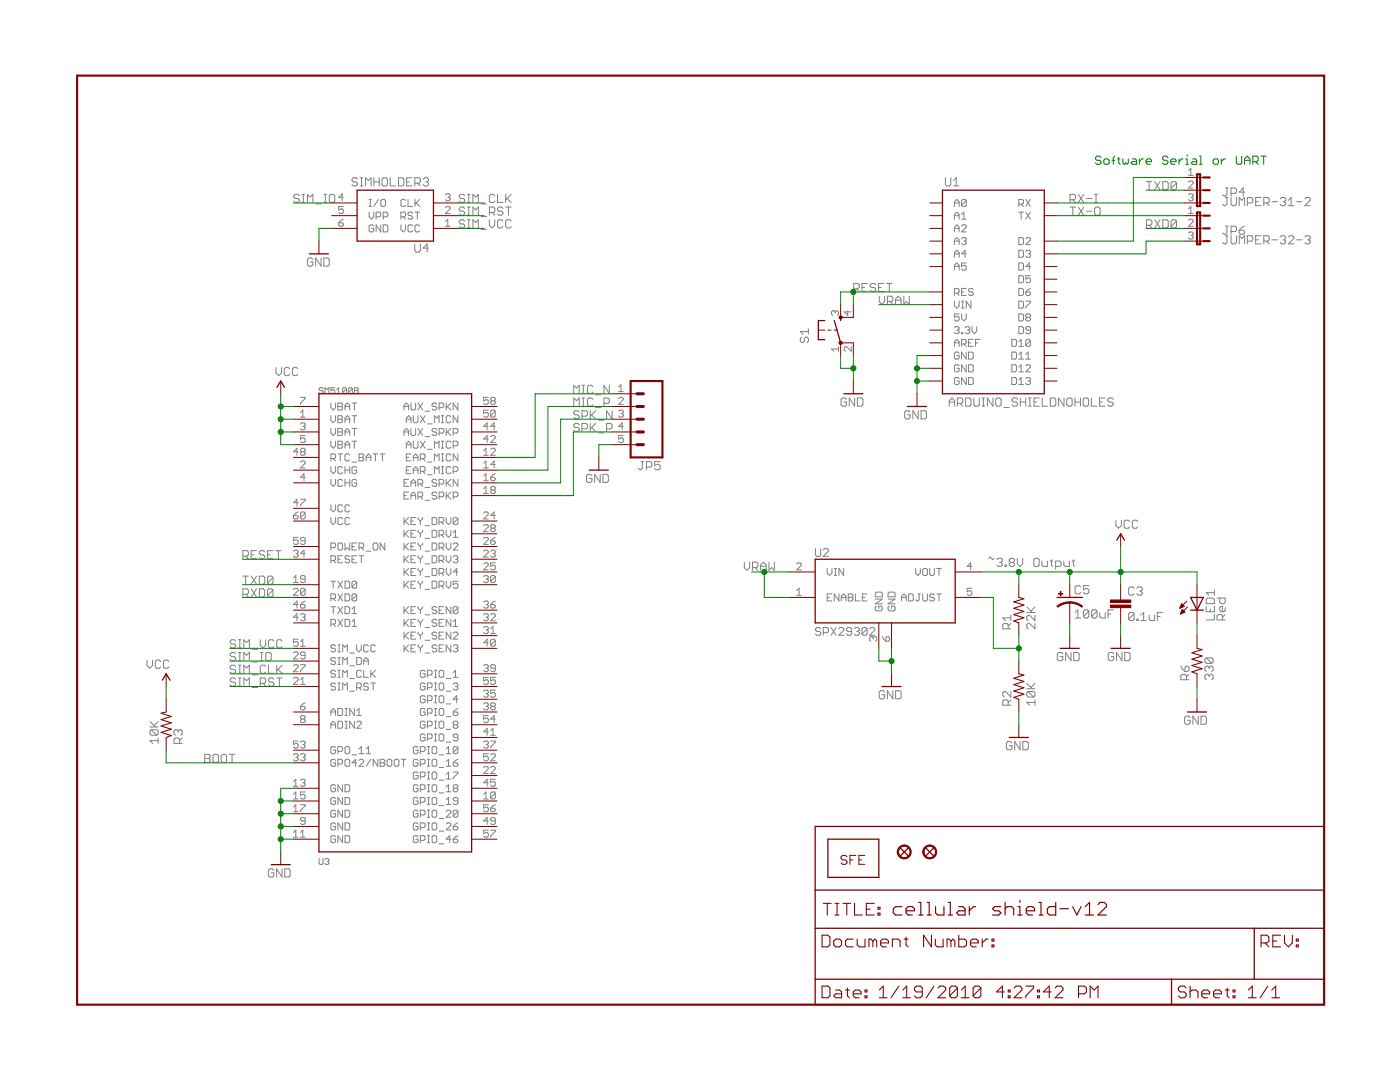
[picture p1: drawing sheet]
<svg xmlns="http://www.w3.org/2000/svg" width="279mm" height="216mm" viewBox="0 0 279 216" stroke-linecap="round" stroke-linejoin="round" font-family="sans-serif">
<g fill="#808080" stroke="#808080" stroke-width=".2">
<path d="M197.3 111.4l.3-.3z"/>
<path d="M197.6 111.1l.5 .6z"/>
<path d="M198.4 111.4l-.3 .3z"/>
<path d="M198.9 111.7l.3-.3z"/>
<path d="M199.2 111.4h.5z"/>
<path d="M199.7 111.4l.3 .3z"/>
<path d="M200 111.7v.3z"/>
<path d="M200 112l-.3 .2z"/>
<path d="M199.5 112.2h.2z"/>
<path d="M199.7 112.2l.3 .3z"/>
<path d="M200 112.5v.3z"/>
<path d="M200 112.8l-.3 .2z"/>
<path d="M199.2 113h.5z"/>
<path d="M198.9 112.8l.3 .2z"/>
<path d="M200.6 112.8v.2z"/>
<path d="M200.6 112.8h.3z"/>
<path d="M200.9 112.8v.2z"/>
<path d="M200.6 113h.3z"/>
<path d="M201.4 111.7l.3-.3z"/>
<path d="M201.7 111.4h.5z"/>
<path d="M202.2 111.4l.3 .3z"/>
<path d="M202.5 111.7v.3z"/>
<path d="M202.5 112l-.3 .2z"/>
<path d="M202.2 112.2l.3 .3z"/>
<path d="M202.5 112.5v.3z"/>
<path d="M202.5 112.8l-.3 .2z"/>
<path d="M201.7 113h.5z"/>
<path d="M201.4 112.8l.3 .2z"/>
<path d="M201.4 112.5v.3z"/>
<path d="M201.4 112.5l.3-.3z"/>
<path d="M201.4 112l.3 .2z"/>
<path d="M201.4 111.7v.3z"/>
<path d="M201.7 112.2h.5z"/>
<path d="M203 111.4v1.1z"/>
<path d="M203 112.5l.6 .5z"/>
<path d="M203.6 113l.5-.5z"/>
<path d="M204.1 111.4v1.1z"/>
<path d="M206.6 111.4h.5z"/>
<path d="M206.6 111.4l-.3 .3z"/>
<path d="M206.3 111.7v1.1z"/>
<path d="M206.3 112.8l.3 .2z"/>
<path d="M206.6 113h.5z"/>
<path d="M207.1 113l.3-.2z"/>
<path d="M207.4 111.7v1.1z"/>
<path d="M207.1 111.4l.3 .3z"/>
<path d="M207.9 112v.8z"/>
<path d="M207.9 112.8l.3 .2z"/>
<path d="M208.2 113h.8z"/>
<path d="M209 112v1z"/>
<path d="M209.8 111.7v1.1z"/>
<path d="M209.8 112.8l.3 .2z"/>
<path d="M209.6 112h.5z"/>
<path d="M210.7 112v1.6z"/>
<path d="M210.7 112h.8z"/>
<path d="M211.5 112l.3 .2z"/>
<path d="M211.8 112.2v.6z"/>
<path d="M211.8 112.8l-.3 .2z"/>
<path d="M210.7 113h.8z"/>
<path d="M212.3 112v.8z"/>
<path d="M212.3 112.8l.3 .2z"/>
<path d="M212.6 113h.8z"/>
<path d="M213.4 112v1z"/>
<path d="M214.2 111.7v1.1z"/>
<path d="M214.2 112.8l.3 .2z"/>
<path d="M214 112h.5z"/>
<path d="M189.4 79.9v1.1z"/>
<path d="M189.4 79.9l.6-.5z"/>
<path d="M190 79.4l.5 .5z"/>
<path d="M190.5 79.9v1.1z"/>
<path d="M189.4 80.2h1.1z"/>
<path d="M191.1 79.4v1.6z"/>
<path d="M191.1 79.4h.8z"/>
<path d="M191.9 79.4l.3 .3z"/>
<path d="M192.2 79.7v.5z"/>
<path d="M192.2 80.2l-.3 .3z"/>
<path d="M191.1 80.5h.8z"/>
<path d="M191.6 80.5l.6 .5z"/>
<path d="M192.7 79.4v1.6z"/>
<path d="M192.7 81h.8z"/>
<path d="M193.8 80.8l-.3 .2z"/>
<path d="M193.8 79.7v1.1z"/>
<path d="M193.5 79.4l.3 .3z"/>
<path d="M192.7 79.4h.8z"/>
<path d="M194.4 79.4v1.4z"/>
<path d="M194.4 80.8l.2 .2z"/>
<path d="M194.6 81h.6z"/>
<path d="M195.2 81l.2-.2z"/>
<path d="M195.4 79.4v1.4z"/>
<path d="M196 81h.5z"/>
<path d="M196.3 79.4v1.6z"/>
<path d="M196 79.4h.5z"/>
<path d="M197.1 79.4v1.6z"/>
<path d="M197.1 79.4l1.1 1.6z"/>
<path d="M198.2 79.4v1.6z"/>
<path d="M199 79.4h.5z"/>
<path d="M199 79.4l-.3 .3z"/>
<path d="M198.7 79.7v1.1z"/>
<path d="M198.7 80.8l.3 .2z"/>
<path d="M199 81h.5z"/>
<path d="M199.5 81l.3-.2z"/>
<path d="M199.8 79.7v1.1z"/>
<path d="M199.5 79.4l.3 .3z"/>
<path d="M200.3 81.3h1.1z"/>
<path d="M202.8 79.4l.3 .3z"/>
<path d="M202.2 79.4h.6z"/>
<path d="M202.2 79.4l-.2 .3z"/>
<path d="M202 79.7v.2z"/>
<path d="M202 79.9l.2 .3z"/>
<path d="M202.2 80.2h.6z"/>
<path d="M202.8 80.2l.3 .3z"/>
<path d="M203.1 80.5v.3z"/>
<path d="M203.1 80.8l-.3 .2z"/>
<path d="M202.2 81h.6z"/>
<path d="M202 80.8l.2 .2z"/>
<path d="M203.6 79.4v1.6z"/>
<path d="M203.6 80.2h1.1z"/>
<path d="M204.7 79.4v1.6z"/>
<path d="M205.3 81h.5z"/>
<path d="M205.5 79.4v1.6z"/>
<path d="M205.3 79.4h.5z"/>
<path d="M206.4 79.4h1z"/>
<path d="M206.4 79.4v1.6z"/>
<path d="M206.4 81h1z"/>
<path d="M206.4 80.2h.5z"/>
<path d="M208 79.4v1.6z"/>
<path d="M208 81h1.1z"/>
<path d="M209.6 79.4v1.6z"/>
<path d="M209.6 81h.8z"/>
<path d="M210.4 81l.3-.2z"/>
<path d="M210.7 79.7v1.1z"/>
<path d="M210.4 79.4l.3 .3z"/>
<path d="M209.6 79.4h.8z"/>
<path d="M211.3 79.4v1.6z"/>
<path d="M211.3 79.4l1 1.6z"/>
<path d="M212.3 79.4v1.6z"/>
<path d="M213.2 79.4h.5z"/>
<path d="M213.2 79.4l-.3 .3z"/>
<path d="M212.9 79.7v1.1z"/>
<path d="M212.9 80.8l.3 .2z"/>
<path d="M213.2 81h.5z"/>
<path d="M213.7 81l.3-.2z"/>
<path d="M214 79.7v1.1z"/>
<path d="M213.7 79.4l.3 .3z"/>
<path d="M214.5 79.4v1.6z"/>
<path d="M214.5 80.2h1.1z"/>
<path d="M215.6 79.4v1.6z"/>
<path d="M216.4 79.4h.6z"/>
<path d="M216.4 79.4l-.2 .3z"/>
<path d="M216.2 79.7v1.1z"/>
<path d="M216.2 80.8l.2 .2z"/>
<path d="M216.4 81h.6z"/>
<path d="M217 81l.3-.2z"/>
<path d="M217.3 79.7v1.1z"/>
<path d="M217 79.4l.3 .3z"/>
<path d="M217.8 79.4v1.6z"/>
<path d="M217.8 81h1.1z"/>
<path d="M219.4 79.4h1.1z"/>
<path d="M219.4 79.4v1.6z"/>
<path d="M219.4 81h1.1z"/>
<path d="M219.4 80.2h.6z"/>
<path d="M221.9 79.4l.3 .3z"/>
<path d="M221.3 79.4h.6z"/>
<path d="M221.3 79.4l-.2 .3z"/>
<path d="M221.1 79.7v.2z"/>
<path d="M221.1 79.9l.2 .3z"/>
<path d="M221.3 80.2h.6z"/>
<path d="M221.9 80.2l.3 .3z"/>
<path d="M222.2 80.5v.3z"/>
<path d="M222.2 80.8l-.3 .2z"/>
<path d="M221.3 81h.6z"/>
<path d="M221.1 80.8l.2 .2z"/>
<path d="M54.4 173.4l.3 .3z"/>
<path d="M53.8 173.4h.6z"/>
<path d="M53.8 173.4l-.2 .3z"/>
<path d="M53.6 173.7v1z"/>
<path d="M53.6 174.7l.2 .3z"/>
<path d="M53.8 175h.6z"/>
<path d="M54.4 175l.3-.3z"/>
<path d="M54.7 174.2v.5z"/>
<path d="M54.1 174.2h.6z"/>
<path d="M55.2 173.4v1.6z"/>
<path d="M55.2 173.4l1.1 1.6z"/>
<path d="M56.3 173.4v1.6z"/>
<path d="M56.8 173.4v1.6z"/>
<path d="M56.8 175h.8z"/>
<path d="M57.6 175l.3-.3z"/>
<path d="M57.9 173.7v1z"/>
<path d="M57.6 173.4l.3 .3z"/>
<path d="M56.8 173.4h.8z"/>
<path d="M55.1 73.3v1.1z"/>
<path d="M55.1 74.4l.5 .6z"/>
<path d="M55.6 75l.6-.6z"/>
<path d="M56.2 73.3v1.1z"/>
<path d="M57.5 73.3l.3 .3z"/>
<path d="M57 73.3h.5z"/>
<path d="M57 73.3l-.3 .3z"/>
<path d="M56.7 73.6v1.1z"/>
<path d="M56.7 74.7l.3 .3z"/>
<path d="M57 75h.5z"/>
<path d="M57.5 75l.3-.3z"/>
<path d="M59.2 73.3l.2 .3z"/>
<path d="M58.6 73.3h.6z"/>
<path d="M58.6 73.3l-.2 .3z"/>
<path d="M58.4 73.6v1.1z"/>
<path d="M58.4 74.7l.2 .3z"/>
<path d="M58.6 75h.6z"/>
<path d="M59.2 75l.2-.3z"/>
<path d="M29.9 147.8l.6 .5z"/>
<path d="M29.9 147.8h1.7z"/>
<path d="M31.6 147.3v1z"/>
<path d="M30.2 146.7h1.1z"/>
<path d="M29.9 146.4l.3 .3z"/>
<path d="M29.9 145.9v.5z"/>
<path d="M30.2 145.6l-.3 .3z"/>
<path d="M30.2 145.6h1.1z"/>
<path d="M31.3 145.6l.3 .3z"/>
<path d="M31.6 145.9v.5z"/>
<path d="M31.6 146.4l-.3 .3z"/>
<path d="M30.2 145.6l1.1 1.1z"/>
<path d="M29.9 145.1h1.7z"/>
<path d="M29.9 144l1.1 1.1z"/>
<path d="M30.8 144.8l.8-.8z"/>
<path d="M29.3 131.7v1.1z"/>
<path d="M29.3 132.8l.6 .5z"/>
<path d="M29.9 133.3l.5-.5z"/>
<path d="M30.4 131.7v1.1z"/>
<path d="M31.8 131.7l.3 .3z"/>
<path d="M31.3 131.7h.5z"/>
<path d="M31 132l.3-.3z"/>
<path d="M31 132v1.1z"/>
<path d="M31 133.1l.3 .2z"/>
<path d="M31.3 133.3h.5z"/>
<path d="M31.8 133.3l.3-.2z"/>
<path d="M33.4 131.7l.3 .3z"/>
<path d="M32.9 131.7h.5z"/>
<path d="M32.6 132l.3-.3z"/>
<path d="M32.6 132v1.1z"/>
<path d="M32.6 133.1l.3 .2z"/>
<path d="M32.9 133.3h.5z"/>
<path d="M33.7 133.1l-.3 .2z"/>
<path d="M71.1 35.5l.2 .3z"/>
<path d="M70.5 35.5h.6z"/>
<path d="M70.5 35.5l-.2 .3z"/>
<path d="M70.3 35.8v.2z"/>
<path d="M70.3 36l.2 .3z"/>
<path d="M70.5 36.3h.6z"/>
<path d="M71.1 36.3l.2 .3z"/>
<path d="M71.3 36.6v.2z"/>
<path d="M71.3 36.8l-.2 .3z"/>
<path d="M70.5 37.1h.6z"/>
<path d="M70.3 36.8l.2 .3z"/>
<path d="M71.9 37.1h.5z"/>
<path d="M72.2 35.5v1.6z"/>
<path d="M71.9 35.5h.5z"/>
<path d="M73 35.5v1.6z"/>
<path d="M73 35.5l.5 .5z"/>
<path d="M73.5 36l.6-.5z"/>
<path d="M74.1 35.5v1.6z"/>
<path d="M74.6 35.5v1.6z"/>
<path d="M74.6 36.3h1.1z"/>
<path d="M75.7 35.5v1.6z"/>
<path d="M76.5 35.5h.6z"/>
<path d="M76.2 35.8l.3-.3z"/>
<path d="M76.2 35.8v1z"/>
<path d="M76.2 36.8l.3 .3z"/>
<path d="M76.5 37.1h.6z"/>
<path d="M77.3 36.8l-.2 .3z"/>
<path d="M77.3 35.8v1z"/>
<path d="M77.1 35.5l.2 .3z"/>
<path d="M77.9 35.5v1.6z"/>
<path d="M77.9 37.1h1.1z"/>
<path d="M79.5 35.5v1.6z"/>
<path d="M79.5 37.1h.8z"/>
<path d="M80.6 36.8l-.3 .3z"/>
<path d="M80.6 35.8v1z"/>
<path d="M80.3 35.5l.3 .3z"/>
<path d="M79.5 35.5h.8z"/>
<path d="M81.2 35.5h1z"/>
<path d="M81.2 35.5v1.6z"/>
<path d="M81.2 37.1h1z"/>
<path d="M81.2 36.3h.5z"/>
<path d="M82.8 35.5v1.6z"/>
<path d="M82.8 35.5h.8z"/>
<path d="M83.6 35.5l.3 .3z"/>
<path d="M83.9 35.8v.5z"/>
<path d="M83.6 36.6l.3-.3z"/>
<path d="M82.8 36.6h.8z"/>
<path d="M83.3 36.6l.6 .5z"/>
<path d="M84.4 35.8l.3-.3z"/>
<path d="M84.7 35.5h.5z"/>
<path d="M85.2 35.5l.3 .3z"/>
<path d="M85.5 35.8v.2z"/>
<path d="M85.5 36l-.3 .3z"/>
<path d="M85 36.3h.2z"/>
<path d="M85.2 36.3l.3 .3z"/>
<path d="M85.5 36.6v.2z"/>
<path d="M85.5 36.8l-.3 .3z"/>
<path d="M84.7 37.1h.5z"/>
<path d="M84.4 36.8l.3 .3z"/>
<path d="M62.2 51.5l.2 .3z"/>
<path d="M61.6 51.5h.6z"/>
<path d="M61.6 51.5l-.3 .3z"/>
<path d="M61.3 51.8v1z"/>
<path d="M61.3 52.8l.3 .3z"/>
<path d="M61.6 53.1h.6z"/>
<path d="M62.2 53.1l.2-.3z"/>
<path d="M62.4 52.3v.5z"/>
<path d="M61.9 52.3h.5z"/>
<path d="M63 51.5v1.6z"/>
<path d="M63 51.5l1.1 1.6z"/>
<path d="M64.1 51.5v1.6z"/>
<path d="M64.6 51.5v1.6z"/>
<path d="M64.6 53.1h.8z"/>
<path d="M65.4 53.1l.3-.3z"/>
<path d="M65.7 51.8v1z"/>
<path d="M65.4 51.5l.3 .3z"/>
<path d="M64.6 51.5h.8z"/>
<path d="M117.9 94.7l.2 .2z"/>
<path d="M117.3 94.7h.6z"/>
<path d="M117.1 94.9l.2-.2z"/>
<path d="M117.1 94.9v1.1z"/>
<path d="M117.1 96l.2 .3z"/>
<path d="M117.3 96.3h.6z"/>
<path d="M117.9 96.3l.2-.3z"/>
<path d="M118.1 95.5v.5z"/>
<path d="M117.6 95.5h.5z"/>
<path d="M118.7 94.7v1.6z"/>
<path d="M118.7 94.7l1.1 1.6z"/>
<path d="M119.8 94.7v1.6z"/>
<path d="M120.3 94.7v1.6z"/>
<path d="M120.3 96.3h.8z"/>
<path d="M121.1 96.3l.3-.3z"/>
<path d="M121.4 94.9v1.1z"/>
<path d="M121.1 94.7l.3 .2z"/>
<path d="M120.3 94.7h.8z"/>
<path d="M64.3 77.4l.2 .2z"/>
<path d="M63.9 77.4h.4z"/>
<path d="M63.9 77.4l-.2 .2z"/>
<path d="M63.7 77.6v.1z"/>
<path d="M63.7 77.7l.2 .2z"/>
<path d="M63.9 77.9h.4z"/>
<path d="M64.3 77.9l.2 .2z"/>
<path d="M64.5 78.1v.2z"/>
<path d="M64.5 78.3l-.2 .2z"/>
<path d="M63.9 78.5h.4z"/>
<path d="M63.7 78.3l.2 .2z"/>
<path d="M64.9 77.4v1.1z"/>
<path d="M64.9 77.4l.4 .3z"/>
<path d="M65.3 77.7l.3-.3z"/>
<path d="M65.6 77.4v1.1z"/>
<path d="M66 77.4h.8z"/>
<path d="M66 77.4v.5z"/>
<path d="M66 77.9l.4-.2z"/>
<path d="M66.4 77.7h.2z"/>
<path d="M66.6 77.7l.2 .2z"/>
<path d="M66.8 77.9v.4z"/>
<path d="M66.8 78.3l-.2 .2z"/>
<path d="M66.2 78.5h.4z"/>
<path d="M66 78.3l.2 .2z"/>
<path d="M67.2 77.7l.4-.3z"/>
<path d="M67.6 77.4v1.1z"/>
<path d="M67.2 78.5h.8z"/>
<path d="M68.4 77.6v.7z"/>
<path d="M68.4 77.6l.2-.2z"/>
<path d="M68.6 77.4h.4z"/>
<path d="M69 77.4l.2 .2z"/>
<path d="M69.2 77.6v.7z"/>
<path d="M69.2 78.3l-.2 .2z"/>
<path d="M68.6 78.5h.4z"/>
<path d="M68.4 78.3l.2 .2z"/>
<path d="M68.4 78.3l.8-.7z"/>
<path d="M69.5 77.6v.7z"/>
<path d="M69.5 77.6l.2-.2z"/>
<path d="M69.7 77.4h.4z"/>
<path d="M70.1 77.4l.2 .2z"/>
<path d="M70.3 77.6v.7z"/>
<path d="M70.3 78.3l-.2 .2z"/>
<path d="M69.7 78.5h.4z"/>
<path d="M69.5 78.3l.2 .2z"/>
<path d="M69.5 78.3l.8-.7z"/>
<path d="M70.7 77.4v1.1z"/>
<path d="M70.7 77.4h.6z"/>
<path d="M71.3 77.4l.2 .2z"/>
<path d="M71.5 77.6v.1z"/>
<path d="M71.5 77.7l-.2 .2z"/>
<path d="M71.3 77.9l.2 .2z"/>
<path d="M71.5 78.1v.2z"/>
<path d="M71.5 78.3l-.2 .2z"/>
<path d="M70.7 78.5h.6z"/>
<path d="M70.7 77.9h.6z"/>
<path d="M63.7 171.3v1z"/>
<path d="M63.7 172.3l.2 .2z"/>
<path d="M63.9 172.5h.4z"/>
<path d="M64.3 172.5l.2-.2z"/>
<path d="M64.5 171.3v1z"/>
<path d="M64.9 171.5l.2-.2z"/>
<path d="M65.1 171.3h.3z"/>
<path d="M65.4 171.3l.2 .2z"/>
<path d="M65.6 171.5v.2z"/>
<path d="M65.6 171.7l-.2 .2z"/>
<path d="M65.3 171.9h.1z"/>
<path d="M65.4 171.9l.2 .2z"/>
<path d="M65.6 172.1v.2z"/>
<path d="M65.6 172.3l-.2 .2z"/>
<path d="M65.1 172.5h.3z"/>
<path d="M64.9 172.3l.2 .2z"/>
<path d="M214.6 122.2l.5-.5z"/>
<path d="M215.1 121.7v1.6z"/>
<path d="M214.6 123.3h1.1z"/>
<path d="M216.2 122v1z"/>
<path d="M216.2 122l.3-.3z"/>
<path d="M216.5 121.7h.5z"/>
<path d="M217 121.7l.3 .3z"/>
<path d="M217.3 122v1z"/>
<path d="M217.3 123l-.3 .3z"/>
<path d="M216.5 123.3h.5z"/>
<path d="M216.2 123l.3 .3z"/>
<path d="M216.2 123l1.1-1z"/>
<path d="M217.8 122v1z"/>
<path d="M217.8 122l.3-.3z"/>
<path d="M218.1 121.7h.6z"/>
<path d="M218.7 121.7l.2 .3z"/>
<path d="M218.9 122v1z"/>
<path d="M218.9 123l-.2 .3z"/>
<path d="M218.1 123.3h.6z"/>
<path d="M217.8 123l.3 .3z"/>
<path d="M217.8 123l1.1-1z"/>
<path d="M219.5 122.2v.8z"/>
<path d="M219.5 123l.3 .3z"/>
<path d="M219.8 123.3h.8z"/>
<path d="M220.6 122.2v1.1z"/>
<path d="M221.1 121.7v1.6z"/>
<path d="M221.1 121.7h1.1z"/>
<path d="M221.1 122.5h.6z"/>
<path d="M211.8 130.2l.3 .3z"/>
<path d="M211.3 130.2h.5z"/>
<path d="M211.3 130.2l-.3 .3z"/>
<path d="M211 130.5v1.1z"/>
<path d="M211 131.6l.3 .2z"/>
<path d="M211.3 131.8h.5z"/>
<path d="M211.8 131.8l.3-.2z"/>
<path d="M212.1 131v.6z"/>
<path d="M211.6 131h.5z"/>
<path d="M212.7 130.2v1.6z"/>
<path d="M212.7 130.2l1 1.6z"/>
<path d="M213.7 130.2v1.6z"/>
<path d="M214.3 130.2v1.6z"/>
<path d="M214.3 131.8h.8z"/>
<path d="M215.1 131.8l.3-.2z"/>
<path d="M215.4 130.5v1.1z"/>
<path d="M215.1 130.2l.3 .3z"/>
<path d="M214.3 130.2h.8z"/>
<path d="M176.3 137.8l.3 .3z"/>
<path d="M175.7 137.8h.6z"/>
<path d="M175.7 137.8l-.2 .3z"/>
<path d="M175.5 138.1v1.1z"/>
<path d="M175.5 139.2l.2 .2z"/>
<path d="M175.7 139.4h.6z"/>
<path d="M176.3 139.4l.3-.2z"/>
<path d="M176.6 138.6v.6z"/>
<path d="M176 138.6h.6z"/>
<path d="M177.1 137.8v1.6z"/>
<path d="M177.1 137.8l1.1 1.6z"/>
<path d="M178.2 137.8v1.6z"/>
<path d="M178.7 137.8v1.6z"/>
<path d="M178.7 139.4h.9z"/>
<path d="M179.6 139.4l.2-.2z"/>
<path d="M179.8 138.1v1.1z"/>
<path d="M179.6 137.8l.2 .3z"/>
<path d="M178.7 137.8h.9z"/>
<path d="M206.5 124.4v1.1z"/>
<path d="M205.5 124.4l1 1.1z"/>
<path d="M205.2 124.4h.3z"/>
<path d="M204.9 124.7l.3-.3z"/>
<path d="M204.9 124.7v.5z"/>
<path d="M204.9 125.2l.3 .3z"/>
<path d="M206.5 122.8v1z"/>
<path d="M205.5 122.8l1 1z"/>
<path d="M205.2 122.8h.3z"/>
<path d="M204.9 123l.3-.2z"/>
<path d="M204.9 123v.6z"/>
<path d="M204.9 123.6l.3 .2z"/>
<path d="M204.9 122.2h1.6z"/>
<path d="M204.9 121.1l1.1 1.1z"/>
<path d="M206.5 121.1l-.8 .8z"/>
<path d="M204.9 140.2l.6 .5z"/>
<path d="M204.9 140.2h1.6z"/>
<path d="M206.5 139.6v1.1z"/>
<path d="M205.2 139.1h1.1z"/>
<path d="M204.9 138.8l.3 .3z"/>
<path d="M204.9 138.3v.5z"/>
<path d="M204.9 138.3l.3-.3z"/>
<path d="M205.2 138h1.1z"/>
<path d="M206.3 138l.2 .3z"/>
<path d="M206.5 138.3v.5z"/>
<path d="M206.5 138.8l-.2 .3z"/>
<path d="M205.2 138l1.1 1.1z"/>
<path d="M204.9 137.4h1.6z"/>
<path d="M204.9 136.4l1.1 1z"/>
<path d="M206.5 136.4l-.8 .8z"/>
<path d="M201.7 148l.3 .3z"/>
<path d="M201.1 148h.6z"/>
<path d="M201.1 148l-.2 .3z"/>
<path d="M200.9 148.3v1z"/>
<path d="M200.9 149.3l.2 .3z"/>
<path d="M201.1 149.6h.6z"/>
<path d="M201.7 149.6l.3-.3z"/>
<path d="M202 148.8v.5z"/>
<path d="M201.4 148.8h.6z"/>
<path d="M202.5 148v1.6z"/>
<path d="M202.5 148l1.1 1.6z"/>
<path d="M203.6 148v1.6z"/>
<path d="M204.1 148v1.6z"/>
<path d="M204.1 149.6h.9z"/>
<path d="M205.2 149.3l-.2 .3z"/>
<path d="M205.2 148.3v1z"/>
<path d="M205 148l.2 .3z"/>
<path d="M204.1 148h.9z"/>
<path d="M222 130.2l.3 .3z"/>
<path d="M221.4 130.2h.6z"/>
<path d="M221.4 130.2l-.2 .3z"/>
<path d="M221.2 130.5v1.1z"/>
<path d="M221.2 131.6l.2 .2z"/>
<path d="M221.4 131.8h.6z"/>
<path d="M222 131.8l.3-.2z"/>
<path d="M222.3 131v.6z"/>
<path d="M221.7 131h.6z"/>
<path d="M222.8 130.2v1.6z"/>
<path d="M222.8 130.2l1.1 1.6z"/>
<path d="M223.9 130.2v1.6z"/>
<path d="M224.5 130.2v1.6z"/>
<path d="M224.5 131.8h.8z"/>
<path d="M225.3 131.8l.2-.2z"/>
<path d="M225.5 130.5v1.1z"/>
<path d="M225.3 130.2l.2 .3z"/>
<path d="M224.5 130.2h.8z"/>
<path d="M163.5 125.2l.3 .3z"/>
<path d="M163 125.2h.5z"/>
<path d="M162.8 125.5l.2-.3z"/>
<path d="M162.8 125.5v.2z"/>
<path d="M162.8 125.7l.2 .3z"/>
<path d="M163 126h.5z"/>
<path d="M163.5 126l.3 .2z"/>
<path d="M163.8 126.2v.3z"/>
<path d="M163.8 126.5l-.3 .3z"/>
<path d="M163 126.8h.5z"/>
<path d="M162.8 126.5l.2 .3z"/>
<path d="M164.3 125.2v1.6z"/>
<path d="M164.3 125.2h.8z"/>
<path d="M165.1 125.2l.2 .3z"/>
<path d="M165.3 125.5v.5z"/>
<path d="M165.3 126l-.2 .2z"/>
<path d="M164.3 126.2h.8z"/>
<path d="M165.8 125.2l1.1 1.6z"/>
<path d="M166.9 125.2l-1.1 1.6z"/>
<path d="M167.4 126.8h1z"/>
<path d="M167.4 126.8l1-1.1z"/>
<path d="M168.4 125.5v.2z"/>
<path d="M168.1 125.2l.3 .3z"/>
<path d="M167.6 125.2h.5z"/>
<path d="M167.6 125.2l-.2 .3z"/>
<path d="M168.9 126.5l.3 .3z"/>
<path d="M169.2 126.8h.5z"/>
<path d="M169.7 126.8l.3-.3z"/>
<path d="M170 125.5v1z"/>
<path d="M169.7 125.2l.3 .3z"/>
<path d="M169.2 125.2h.5z"/>
<path d="M169.2 125.2l-.3 .3z"/>
<path d="M168.9 125.5v.2z"/>
<path d="M168.9 125.7l.3 .3z"/>
<path d="M169.2 126h.8z"/>
<path d="M170.5 125.5l.2-.3z"/>
<path d="M170.7 125.2h.5z"/>
<path d="M171.2 125.2l.3 .3z"/>
<path d="M171.5 125.5v.2z"/>
<path d="M171.2 126l.3-.3z"/>
<path d="M171 126h.2z"/>
<path d="M171.2 126l.3 .2z"/>
<path d="M171.5 126.2v.3z"/>
<path d="M171.2 126.8l.3-.3z"/>
<path d="M170.7 126.8h.5z"/>
<path d="M170.5 126.5l.2 .3z"/>
<path d="M172 125.5v1z"/>
<path d="M172 125.5l.3-.3z"/>
<path d="M172.3 125.2h.5z"/>
<path d="M172.8 125.2l.2 .3z"/>
<path d="M173 125.5v1z"/>
<path d="M173 126.5l-.2 .3z"/>
<path d="M172.3 126.8h.5z"/>
<path d="M172 126.5l.3 .3z"/>
<path d="M173 125.5l-1 1z"/>
<path d="M173.5 126.8h1.1z"/>
<path d="M173.5 126.8l1.1-1.1z"/>
<path d="M174.6 125.5v.2z"/>
<path d="M174.3 125.2l.3 .3z"/>
<path d="M173.8 125.2h.5z"/>
<path d="M173.5 125.5l.3-.3z"/>
<path d="M225.2 122.5v1z"/>
<path d="M225.2 122.5l.3-.3z"/>
<path d="M225.5 122.2h.6z"/>
<path d="M226.1 122.2l.2 .3z"/>
<path d="M226.3 122.5v1z"/>
<path d="M226.3 123.5l-.2 .3z"/>
<path d="M225.5 123.8h.6z"/>
<path d="M225.2 123.5l.3 .3z"/>
<path d="M225.2 123.5l1.1-1z"/>
<path d="M226.9 123.5v.3z"/>
<path d="M226.9 123.5h.2z"/>
<path d="M227.1 123.5v.3z"/>
<path d="M226.9 123.8h.2z"/>
<path d="M228.2 122.2l-.5 .5z"/>
<path d="M228.2 122.2v1.6z"/>
<path d="M227.7 123.8h1.1z"/>
<path d="M229.3 122.7v.8z"/>
<path d="M229.3 123.5l.3 .3z"/>
<path d="M229.6 123.8h.8z"/>
<path d="M230.4 122.7v1.1z"/>
<path d="M231 122.2v1.6z"/>
<path d="M231 122.2h1.1z"/>
<path d="M231 123h.5z"/>
<path d="M242.9 123.7h1.6z"/>
<path d="M242.9 122.9v.8z"/>
<path d="M243.2 122.6l-.3 .3z"/>
<path d="M243.2 122.6h.5z"/>
<path d="M243.7 122.6l.3 .3z"/>
<path d="M244 122.9v.8z"/>
<path d="M244 123.2l.5-.6z"/>
<path d="M244.5 121.2v.6z"/>
<path d="M244.2 122.1l.3-.3z"/>
<path d="M243.7 122.1h.5z"/>
<path d="M243.4 121.8l.3 .3z"/>
<path d="M243.4 121.2v.6z"/>
<path d="M243.4 121.2l.3-.2z"/>
<path d="M243.7 121h.3z"/>
<path d="M244 121v1.1z"/>
<path d="M242.9 119.3h1.6z"/>
<path d="M244.5 119.3v.9z"/>
<path d="M244.5 120.2l-.3 .2z"/>
<path d="M243.7 120.4h.5z"/>
<path d="M243.4 120.2l.3 .2z"/>
<path d="M243.4 119.3v.9z"/>
<path d="M222.7 103.8v1.1z"/>
<path d="M222.7 104.9l.5 .5z"/>
<path d="M223.2 105.4l.6-.5z"/>
<path d="M223.8 103.8v1.1z"/>
<path d="M225.1 103.8l.3 .3z"/>
<path d="M224.6 103.8h.5z"/>
<path d="M224.6 103.8l-.3 .3z"/>
<path d="M224.3 104.1v1.1z"/>
<path d="M224.3 105.2l.3 .2z"/>
<path d="M224.6 105.4h.5z"/>
<path d="M225.1 105.4l.3-.2z"/>
<path d="M226.8 103.8l.3 .3z"/>
<path d="M226.3 103.8h.5z"/>
<path d="M226 104.1l.3-.3z"/>
<path d="M226 104.1v1.1z"/>
<path d="M226 105.2l.3 .2z"/>
<path d="M226.3 105.4h.5z"/>
<path d="M226.8 105.4l.3-.2z"/>
<path d="M240.5 135.4l.2 .2z"/>
<path d="M240.5 134.8v.6z"/>
<path d="M240.5 134.8l.2-.2z"/>
<path d="M240.7 134.6h.3z"/>
<path d="M241 134.6l.3 .2z"/>
<path d="M241.3 134.8v.3z"/>
<path d="M241.6 134.6l-.3 .2z"/>
<path d="M241.6 134.6h.2z"/>
<path d="M241.8 134.6l.3 .2z"/>
<path d="M242.1 134.8v.6z"/>
<path d="M242.1 135.4l-.3 .2z"/>
<path d="M240.5 133.7l.2 .3z"/>
<path d="M240.5 133.2v.5z"/>
<path d="M240.5 133.2l.2-.3z"/>
<path d="M240.7 132.9h.3z"/>
<path d="M241 132.9l.3 .3z"/>
<path d="M241.3 133.2v.3z"/>
<path d="M241.6 132.9l-.3 .3z"/>
<path d="M241.6 132.9h.2z"/>
<path d="M241.8 132.9l.3 .3z"/>
<path d="M242.1 133.2v.5z"/>
<path d="M242.1 133.7l-.3 .3z"/>
<path d="M240.7 132.4h1.1z"/>
<path d="M240.5 132.1l.2 .3z"/>
<path d="M240.5 131.6v.5z"/>
<path d="M240.5 131.6l.2-.3z"/>
<path d="M240.7 131.3h1.1z"/>
<path d="M241.8 131.3l.3 .3z"/>
<path d="M242.1 131.6v.5z"/>
<path d="M241.8 132.4l.3-.3z"/>
<path d="M240.7 131.3l1.1 1.1z"/>
<path d="M237.2 142.9l.3 .3z"/>
<path d="M236.7 142.9h.5z"/>
<path d="M236.7 142.9l-.3 .3z"/>
<path d="M236.4 143.2v1.1z"/>
<path d="M236.4 144.3l.3 .2z"/>
<path d="M236.7 144.5h.5z"/>
<path d="M237.5 144.3l-.3 .2z"/>
<path d="M237.5 143.7v.6z"/>
<path d="M237 143.7h.5z"/>
<path d="M238.1 142.9v1.6z"/>
<path d="M238.1 142.9l1 1.6z"/>
<path d="M239.1 142.9v1.6z"/>
<path d="M239.7 142.9v1.6z"/>
<path d="M239.7 144.5h.8z"/>
<path d="M240.5 144.5l.3-.2z"/>
<path d="M240.8 143.2v1.1z"/>
<path d="M240.5 142.9l.3 .3z"/>
<path d="M239.7 142.9h.8z"/>
<path d="M168.7 79.4l.2 .3z"/>
<path d="M168.1 79.4h.6z"/>
<path d="M168.1 79.4l-.2 .3z"/>
<path d="M167.9 79.7v1.1z"/>
<path d="M167.9 80.8l.2 .2z"/>
<path d="M168.1 81h.6z"/>
<path d="M168.7 81l.2-.2z"/>
<path d="M168.9 80.2v.6z"/>
<path d="M168.4 80.2h.5z"/>
<path d="M169.5 79.4v1.6z"/>
<path d="M169.5 79.4l1.1 1.6z"/>
<path d="M170.6 79.4v1.6z"/>
<path d="M171.1 79.4v1.6z"/>
<path d="M171.1 81h.8z"/>
<path d="M171.9 81l.3-.2z"/>
<path d="M172.2 79.7v1.1z"/>
<path d="M171.9 79.4l.3 .3z"/>
<path d="M171.1 79.4h.8z"/>
<path d="M244 40.8l.3 .2z"/>
<path d="M244.3 41h.3z"/>
<path d="M244.6 41l.3-.2z"/>
<path d="M244.9 39.4v1.4z"/>
<path d="M244.6 39.4h.5z"/>
<path d="M245.7 39.4v1.4z"/>
<path d="M245.7 40.8l.2 .2z"/>
<path d="M245.9 41h.6z"/>
<path d="M246.5 41l.3-.2z"/>
<path d="M246.8 39.4v1.4z"/>
<path d="M247.3 39.4v1.6z"/>
<path d="M247.3 39.4l.5 .6z"/>
<path d="M247.8 40l.6-.6z"/>
<path d="M248.4 39.4v1.6z"/>
<path d="M248.9 39.4v1.6z"/>
<path d="M248.9 39.4h.9z"/>
<path d="M249.8 39.4l.2 .3z"/>
<path d="M250 39.7v.5z"/>
<path d="M250 40.2l-.2 .3z"/>
<path d="M248.9 40.5h.9z"/>
<path d="M250.6 39.4h1.1z"/>
<path d="M250.6 39.4v1.6z"/>
<path d="M250.6 41h1.1z"/>
<path d="M250.6 40.2h.5z"/>
<path d="M252.2 39.4v1.6z"/>
<path d="M252.2 39.4h.8z"/>
<path d="M253 39.4l.3 .3z"/>
<path d="M253.3 39.7v.5z"/>
<path d="M253 40.5l.3-.3z"/>
<path d="M252.2 40.5h.8z"/>
<path d="M252.8 40.5l.5 .5z"/>
<path d="M253.9 40.2h1z"/>
<path d="M255.8 39.4l-.3 .3z"/>
<path d="M255.8 39.4h.5z"/>
<path d="M256.3 39.4l.3 .3z"/>
<path d="M256.6 39.7v.3z"/>
<path d="M256.6 40l-.3 .2z"/>
<path d="M256 40.2h.3z"/>
<path d="M256.3 40.2l.3 .3z"/>
<path d="M256.6 40.5v.3z"/>
<path d="M256.6 40.8l-.3 .2z"/>
<path d="M255.8 41h.5z"/>
<path d="M255.5 40.8l.3 .2z"/>
<path d="M257.7 39.4l-.6 .6z"/>
<path d="M257.7 39.4v1.6z"/>
<path d="M257.1 41h1.1z"/>
<path d="M258.8 40.2h1z"/>
<path d="M260.4 41h1.1z"/>
<path d="M260.4 41l1.1-1z"/>
<path d="M261.5 39.7v.3z"/>
<path d="M261.2 39.4l.3 .3z"/>
<path d="M260.7 39.4h.5z"/>
<path d="M260.7 39.4l-.3 .3z"/>
<path d="M244 48.4l.3 .3z"/>
<path d="M244.3 48.7h.3z"/>
<path d="M244.6 48.7l.3-.3z"/>
<path d="M244.9 47v1.4z"/>
<path d="M244.6 47h.5z"/>
<path d="M245.7 47v1.4z"/>
<path d="M245.7 48.4l.2 .3z"/>
<path d="M245.9 48.7h.6z"/>
<path d="M246.5 48.7l.3-.3z"/>
<path d="M246.8 47v1.4z"/>
<path d="M247.3 47v1.7z"/>
<path d="M247.3 47l.5 .6z"/>
<path d="M247.8 47.6l.6-.6z"/>
<path d="M248.4 47v1.7z"/>
<path d="M248.9 47v1.7z"/>
<path d="M248.9 47h.9z"/>
<path d="M249.8 47l.2 .3z"/>
<path d="M250 47.3v.6z"/>
<path d="M250 47.9l-.2 .2z"/>
<path d="M248.9 48.1h.9z"/>
<path d="M250.6 47h1.1z"/>
<path d="M250.6 47v1.7z"/>
<path d="M250.6 48.7h1.1z"/>
<path d="M250.6 47.9h.5z"/>
<path d="M252.2 47v1.7z"/>
<path d="M252.2 47h.8z"/>
<path d="M253 47l.3 .3z"/>
<path d="M253.3 47.3v.6z"/>
<path d="M253 48.1l.3-.2z"/>
<path d="M252.2 48.1h.8z"/>
<path d="M252.8 48.1l.5 .6z"/>
<path d="M253.9 47.9h1z"/>
<path d="M255.8 47l-.3 .3z"/>
<path d="M255.8 47h.5z"/>
<path d="M256.3 47l.3 .3z"/>
<path d="M256.6 47.3v.3z"/>
<path d="M256.6 47.6l-.3 .3z"/>
<path d="M256 47.9h.3z"/>
<path d="M256.3 47.9l.3 .2z"/>
<path d="M256.6 48.1v.3z"/>
<path d="M256.6 48.4l-.3 .3z"/>
<path d="M255.8 48.7h.5z"/>
<path d="M255.5 48.4l.3 .3z"/>
<path d="M257.1 48.7h1.1z"/>
<path d="M257.1 48.7l1.1-1.1z"/>
<path d="M258.2 47.3v.3z"/>
<path d="M257.9 47l.3 .3z"/>
<path d="M257.4 47h.5z"/>
<path d="M257.4 47l-.3 .3z"/>
<path d="M258.8 47.9h1z"/>
<path d="M260.7 47l-.3 .3z"/>
<path d="M260.7 47h.5z"/>
<path d="M261.2 47l.3 .3z"/>
<path d="M261.5 47.3v.3z"/>
<path d="M261.5 47.6l-.3 .3z"/>
<path d="M260.9 47.9h.3z"/>
<path d="M261.2 47.9l.3 .2z"/>
<path d="M261.5 48.1v.3z"/>
<path d="M261.5 48.4l-.3 .3z"/>
<path d="M260.7 48.7h.5z"/>
<path d="M260.4 48.4l.3 .3z"/>
<path d="M181.4 82l.2 .2z"/>
<path d="M180.8 82h.6z"/>
<path d="M180.8 82l-.2 .2z"/>
<path d="M180.6 82.2v1.1z"/>
<path d="M180.6 83.3l.2 .3z"/>
<path d="M180.8 83.6h.6z"/>
<path d="M181.4 83.6l.2-.3z"/>
<path d="M181.6 82.8v.5z"/>
<path d="M181.1 82.8h.5z"/>
<path d="M182.2 82v1.6z"/>
<path d="M182.2 82l1.1 1.6z"/>
<path d="M183.3 82v1.6z"/>
<path d="M183.8 82v1.6z"/>
<path d="M183.8 83.6h.8z"/>
<path d="M184.9 83.3l-.3 .3z"/>
<path d="M184.9 82.2v1.1z"/>
<path d="M184.6 82l.3 .2z"/>
<path d="M183.8 82h.8z"/>
<path d="M203.3 39.8v1.4z"/>
<path d="M203.3 39.8h.7z"/>
<path d="M204 39.8l.3 .2z"/>
<path d="M204.3 40v.5z"/>
<path d="M204.3 40.5l-.3 .2z"/>
<path d="M203.3 40.7h.7z"/>
<path d="M203.8 40.7l.5 .5z"/>
<path d="M204.7 39.8l1 1.4z"/>
<path d="M205.7 39.8l-1 1.4z"/>
<path d="M203.8 42.3v1.4z"/>
<path d="M203.3 42.3h1z"/>
<path d="M204.7 42.3l1 1.4z"/>
<path d="M205.7 42.3l-1 1.4z"/>
<path d="M203.3 47.4v1.4z"/>
<path d="M203.3 48.8h.7z"/>
<path d="M204 48.8l.3-.2z"/>
<path d="M204.3 47.6v1z"/>
<path d="M204 47.4l.3 .2z"/>
<path d="M203.3 47.4h.7z"/>
<path d="M204.7 48.8h1z"/>
<path d="M204.7 48.8l1-.9z"/>
<path d="M205.7 47.6v.3z"/>
<path d="M205.4 47.4l.3 .2z"/>
<path d="M205 47.4h.4z"/>
<path d="M204.7 47.6l.3-.2z"/>
<path d="M203.3 49.9v1.5z"/>
<path d="M203.3 51.4h.7z"/>
<path d="M204 51.4l.3-.3z"/>
<path d="M204.3 50.2v.9z"/>
<path d="M204 49.9l.3 .3z"/>
<path d="M203.3 49.9h.7z"/>
<path d="M204.7 50.2l.3-.3z"/>
<path d="M205 49.9h.4z"/>
<path d="M205.4 49.9l.3 .3z"/>
<path d="M205.7 50.2v.2z"/>
<path d="M205.7 50.4l-.3 .3z"/>
<path d="M205.2 50.7h.2z"/>
<path d="M205.4 50.7l.3 .2z"/>
<path d="M205.7 50.9v.2z"/>
<path d="M205.7 51.1l-.3 .3z"/>
<path d="M205 51.4h.4z"/>
<path d="M204.7 51.1l.3 .3z"/>
<path d="M203.3 52.5v1.4z"/>
<path d="M203.3 53.9h.7z"/>
<path d="M204.3 53.6l-.3 .3z"/>
<path d="M204.3 52.7v.9z"/>
<path d="M204 52.5l.3 .2z"/>
<path d="M203.3 52.5h.7z"/>
<path d="M205.4 52.5v1.4z"/>
<path d="M205.4 52.5l-.7 .7z"/>
<path d="M204.7 53.2h1z"/>
<path d="M203.3 55v1.4z"/>
<path d="M203.3 56.4h.7z"/>
<path d="M204 56.4l.3-.2z"/>
<path d="M204.3 55.2v1z"/>
<path d="M204 55l.3 .2z"/>
<path d="M203.3 55h.7z"/>
<path d="M204.7 55h1z"/>
<path d="M204.7 55v.7z"/>
<path d="M204.7 55.7l.5-.2z"/>
<path d="M205.2 55.5h.2z"/>
<path d="M205.4 55.5l.3 .2z"/>
<path d="M205.7 55.7v.5z"/>
<path d="M205.7 56.2l-.3 .2z"/>
<path d="M205 56.4h.4z"/>
<path d="M204.7 56.2l.3 .2z"/>
<path d="M203.3 57.6v1.3z"/>
<path d="M203.3 58.9h.7z"/>
<path d="M204 58.9l.3-.2z"/>
<path d="M204.3 57.8v.9z"/>
<path d="M204 57.6l.3 .2z"/>
<path d="M203.3 57.6h.7z"/>
<path d="M205.2 57.8l.5-.2z"/>
<path d="M205.2 57.8l-.5 .5z"/>
<path d="M204.7 58.3v.4z"/>
<path d="M204.7 58.7l.3 .2z"/>
<path d="M205 58.9h.4z"/>
<path d="M205.7 58.7l-.3 .2z"/>
<path d="M205.7 58.5v.2z"/>
<path d="M205.4 58.3l.3 .2z"/>
<path d="M204.7 58.3h.7z"/>
<path d="M203.3 60.1v1.4z"/>
<path d="M203.3 61.5h.7z"/>
<path d="M204 61.5l.3-.2z"/>
<path d="M204.3 60.3v1z"/>
<path d="M204 60.1l.3 .2z"/>
<path d="M203.3 60.1h.7z"/>
<path d="M204.7 60.1h1z"/>
<path d="M205.7 60.1v.2z"/>
<path d="M204.7 61.3l1-1z"/>
<path d="M204.7 61.3v.2z"/>
<path d="M203.3 62.6v1.4z"/>
<path d="M203.3 64h.7z"/>
<path d="M204 64l.3-.2z"/>
<path d="M204.3 62.9v.9z"/>
<path d="M204 62.6l.3 .3z"/>
<path d="M203.3 62.6h.7z"/>
<path d="M204.7 62.9l.3-.3z"/>
<path d="M205 62.6h.4z"/>
<path d="M205.4 62.6l.3 .3z"/>
<path d="M205.7 62.9v.2z"/>
<path d="M205.7 63.1l-.3 .2z"/>
<path d="M205.4 63.3l.3 .3z"/>
<path d="M205.7 63.6v.2z"/>
<path d="M205.7 63.8l-.3 .2z"/>
<path d="M205 64h.4z"/>
<path d="M204.7 63.8l.3 .2z"/>
<path d="M204.7 63.6v.2z"/>
<path d="M204.7 63.6l.3-.3z"/>
<path d="M204.7 63.1l.3 .2z"/>
<path d="M204.7 62.9v.2z"/>
<path d="M205 63.3h.4z"/>
<path d="M203.3 65.2v1.4z"/>
<path d="M203.3 66.6h.7z"/>
<path d="M204 66.6l.3-.3z"/>
<path d="M204.3 65.4v.9z"/>
<path d="M204 65.2l.3 .2z"/>
<path d="M203.3 65.2h.7z"/>
<path d="M204.7 66.3l.3 .3z"/>
<path d="M205 66.6h.4z"/>
<path d="M205.4 66.6l.3-.3z"/>
<path d="M205.7 65.4v.9z"/>
<path d="M205.4 65.2l.3 .2z"/>
<path d="M205 65.2h.4z"/>
<path d="M204.7 65.4l.3-.2z"/>
<path d="M204.7 65.4v.2z"/>
<path d="M204.7 65.6l.3 .3z"/>
<path d="M205 65.9h.7z"/>
<path d="M201.9 67.7v1.4z"/>
<path d="M201.9 69.1h.7z"/>
<path d="M202.6 69.1l.3-.2z"/>
<path d="M202.9 67.9v1z"/>
<path d="M202.6 67.7l.3 .2z"/>
<path d="M201.9 67.7h.7z"/>
<path d="M203.3 68.2l.5-.5z"/>
<path d="M203.8 67.7v1.4z"/>
<path d="M203.3 69.1h1z"/>
<path d="M204.7 67.9v1z"/>
<path d="M204.7 67.9l.3-.2z"/>
<path d="M205 67.7h.4z"/>
<path d="M205.4 67.7l.3 .2z"/>
<path d="M205.7 67.9v1z"/>
<path d="M205.7 68.9l-.3 .2z"/>
<path d="M205 69.1h.4z"/>
<path d="M204.7 68.9l.3 .2z"/>
<path d="M204.7 68.9l1-1z"/>
<path d="M201.9 70.3v1.3z"/>
<path d="M201.9 71.6h.7z"/>
<path d="M202.6 71.6l.3-.2z"/>
<path d="M202.9 70.5v.9z"/>
<path d="M202.6 70.3l.3 .2z"/>
<path d="M201.9 70.3h.7z"/>
<path d="M203.3 70.7l.5-.4z"/>
<path d="M203.8 70.3v1.3z"/>
<path d="M203.3 71.6h1z"/>
<path d="M204.7 70.7l.5-.4z"/>
<path d="M205.2 70.3v1.3z"/>
<path d="M204.7 71.6h1z"/>
<path d="M201.9 72.8v1.4z"/>
<path d="M201.9 74.2h.7z"/>
<path d="M202.6 74.2l.3-.2z"/>
<path d="M202.9 73v1z"/>
<path d="M202.6 72.8l.3 .2z"/>
<path d="M201.9 72.8h.7z"/>
<path d="M203.3 73.3l.5-.5z"/>
<path d="M203.8 72.8v1.4z"/>
<path d="M203.3 74.2h1z"/>
<path d="M204.7 74.2h1z"/>
<path d="M204.7 74.2l1-.9z"/>
<path d="M205.7 73v.3z"/>
<path d="M205.4 72.8l.3 .2z"/>
<path d="M205 72.8h.4z"/>
<path d="M204.7 73l.3-.2z"/>
<path d="M201.9 75.3v1.4z"/>
<path d="M201.9 76.7h.7z"/>
<path d="M202.6 76.7l.3-.2z"/>
<path d="M202.9 75.6v.9z"/>
<path d="M202.6 75.3l.3 .3z"/>
<path d="M201.9 75.3h.7z"/>
<path d="M203.3 75.8l.5-.5z"/>
<path d="M203.8 75.3v1.4z"/>
<path d="M203.3 76.7h1z"/>
<path d="M204.7 75.6l.3-.3z"/>
<path d="M205 75.3h.4z"/>
<path d="M205.4 75.3l.3 .3z"/>
<path d="M205.7 75.6v.2z"/>
<path d="M205.7 75.8l-.3 .2z"/>
<path d="M205.2 76h.2z"/>
<path d="M205.4 76l.3 .3z"/>
<path d="M205.7 76.3v.2z"/>
<path d="M205.7 76.5l-.3 .2z"/>
<path d="M205 76.7h.4z"/>
<path d="M204.7 76.5l.3 .2z"/>
<path d="M190.5 40.3v.9z"/>
<path d="M190.5 40.3l.4-.5z"/>
<path d="M190.9 39.8l.5 .5z"/>
<path d="M191.4 40.3v.9z"/>
<path d="M190.5 40.5h.9z"/>
<path d="M191.9 40v1z"/>
<path d="M192.1 39.8l-.2 .2z"/>
<path d="M192.1 39.8h.5z"/>
<path d="M192.6 39.8l.2 .2z"/>
<path d="M192.8 40v1z"/>
<path d="M192.8 41l-.2 .2z"/>
<path d="M192.1 41.2h.5z"/>
<path d="M191.9 41l.2 .2z"/>
<path d="M192.8 40l-.9 1z"/>
<path d="M190.5 42.8v.9z"/>
<path d="M190.5 42.8l.4-.5z"/>
<path d="M190.9 42.3l.5 .5z"/>
<path d="M191.4 42.8v.9z"/>
<path d="M190.5 43h.9z"/>
<path d="M191.9 42.8l.5-.5z"/>
<path d="M192.4 42.3v1.4z"/>
<path d="M191.9 43.7h.9z"/>
<path d="M190.5 45.3v1z"/>
<path d="M190.5 45.3l.4-.4z"/>
<path d="M190.9 44.9l.5 .4z"/>
<path d="M191.4 45.3v1z"/>
<path d="M190.5 45.6h.9z"/>
<path d="M191.9 46.3h.9z"/>
<path d="M191.9 46.3l.9-1z"/>
<path d="M192.8 45.1v.2z"/>
<path d="M192.6 44.9l.2 .2z"/>
<path d="M192.1 44.9h.5z"/>
<path d="M192.1 44.9l-.2 .2z"/>
<path d="M190.5 47.9v.9z"/>
<path d="M190.5 47.9l.4-.5z"/>
<path d="M190.9 47.4l.5 .5z"/>
<path d="M191.4 47.9v.9z"/>
<path d="M190.5 48.1h.9z"/>
<path d="M192.1 47.4l-.2 .2z"/>
<path d="M192.1 47.4h.5z"/>
<path d="M192.6 47.4l.2 .2z"/>
<path d="M192.8 47.6v.3z"/>
<path d="M192.8 47.9l-.2 .2z"/>
<path d="M192.4 48.1h.2z"/>
<path d="M192.6 48.1l.2 .2z"/>
<path d="M192.8 48.3v.3z"/>
<path d="M192.8 48.6l-.2 .2z"/>
<path d="M192.1 48.8h.5z"/>
<path d="M191.9 48.6l.2 .2z"/>
<path d="M190.5 50.4v1z"/>
<path d="M190.9 49.9l-.4 .5z"/>
<path d="M190.9 49.9l.5 .5z"/>
<path d="M191.4 50.4v1z"/>
<path d="M190.5 50.7h.9z"/>
<path d="M192.6 49.9v1.5z"/>
<path d="M192.6 49.9l-.7 .8z"/>
<path d="M191.9 50.7h.9z"/>
<path d="M190.5 52.9v1z"/>
<path d="M190.5 52.9l.4-.4z"/>
<path d="M190.9 52.5l.5 .4z"/>
<path d="M191.4 52.9v1z"/>
<path d="M190.5 53.2h.9z"/>
<path d="M191.9 52.5h.9z"/>
<path d="M191.9 52.5v.7z"/>
<path d="M191.9 53.2l.5-.3z"/>
<path d="M192.4 52.9h.2z"/>
<path d="M192.6 52.9l.2 .3z"/>
<path d="M192.8 53.2v.4z"/>
<path d="M192.8 53.6l-.2 .3z"/>
<path d="M192.1 53.9h.5z"/>
<path d="M191.9 53.6l.2 .3z"/>
<path d="M190.5 60.1v.9z"/>
<path d="M190.5 61l.4 .5z"/>
<path d="M191.4 61l-.5 .5z"/>
<path d="M191.4 60.1v.9z"/>
<path d="M191.9 61.5h.5z"/>
<path d="M192.1 60.1v1.4z"/>
<path d="M191.9 60.1h.5z"/>
<path d="M192.8 60.1v1.4z"/>
<path d="M192.8 60.1l1 1.4z"/>
<path d="M193.8 60.1v1.4z"/>
<path d="M190.5 57.6v1.3z"/>
<path d="M190.5 57.6h.7z"/>
<path d="M191.2 57.6l.2 .2z"/>
<path d="M191.4 57.8v.5z"/>
<path d="M191.4 58.3l-.2 .2z"/>
<path d="M190.5 58.5h.7z"/>
<path d="M190.9 58.5l.5 .4z"/>
<path d="M191.9 57.6h.9z"/>
<path d="M191.9 57.6v1.3z"/>
<path d="M191.9 58.9h.9z"/>
<path d="M191.9 58.3h.5z"/>
<path d="M194 57.6l.2 .2z"/>
<path d="M193.5 57.6h.5z"/>
<path d="M193.3 57.8l.2-.2z"/>
<path d="M193.3 57.8v.2z"/>
<path d="M193.3 58l.2 .3z"/>
<path d="M193.5 58.3h.5z"/>
<path d="M194 58.3l.2 .2z"/>
<path d="M194.2 58.5v.2z"/>
<path d="M194.2 58.7l-.2 .2z"/>
<path d="M193.5 58.9h.5z"/>
<path d="M193.3 58.7l.2 .2z"/>
<path d="M190.5 62.6h.9z"/>
<path d="M190.5 62.6v.7z"/>
<path d="M190.5 63.3l.4-.2z"/>
<path d="M190.9 63.1h.3z"/>
<path d="M191.2 63.1l.2 .2z"/>
<path d="M191.4 63.3v.5z"/>
<path d="M191.4 63.8l-.2 .2z"/>
<path d="M190.7 64h.5z"/>
<path d="M190.5 63.8l.2 .2z"/>
<path d="M191.9 62.6v1z"/>
<path d="M191.9 63.6l.5 .4z"/>
<path d="M192.4 64l.4-.4z"/>
<path d="M192.8 62.6v1z"/>
<path d="M190.5 68.2v.9z"/>
<path d="M190.5 68.2l.4-.5z"/>
<path d="M190.9 67.7l.5 .5z"/>
<path d="M191.4 68.2v.9z"/>
<path d="M190.5 68.4h.9z"/>
<path d="M191.9 67.7v1.4z"/>
<path d="M191.9 67.7h.7z"/>
<path d="M192.6 67.7l.2 .2z"/>
<path d="M192.8 67.9v.5z"/>
<path d="M192.8 68.4l-.2 .2z"/>
<path d="M191.9 68.6h.7z"/>
<path d="M192.4 68.6l.4 .5z"/>
<path d="M193.3 67.7h.9z"/>
<path d="M193.3 67.7v1.4z"/>
<path d="M193.3 69.1h.9z"/>
<path d="M193.3 68.4h.5z"/>
<path d="M194.7 67.7v1.4z"/>
<path d="M194.7 67.7h.9z"/>
<path d="M194.7 68.4h.5z"/>
<path d="M191.2 70.3l.2 .2z"/>
<path d="M190.7 70.3h.5z"/>
<path d="M190.7 70.3l-.2 .2z"/>
<path d="M190.5 70.5v.9z"/>
<path d="M190.5 71.4l.2 .2z"/>
<path d="M190.7 71.6h.5z"/>
<path d="M191.2 71.6l.2-.2z"/>
<path d="M191.4 71v.4z"/>
<path d="M190.9 71h.5z"/>
<path d="M191.9 70.3v1.3z"/>
<path d="M191.9 70.3l.9 1.3z"/>
<path d="M192.8 70.3v1.3z"/>
<path d="M193.3 70.3v1.3z"/>
<path d="M193.3 71.6h.7z"/>
<path d="M194 71.6l.2-.2z"/>
<path d="M194.2 70.5v.9z"/>
<path d="M194 70.3l.2 .2z"/>
<path d="M193.3 70.3h.7z"/>
<path d="M191.2 72.8l.2 .2z"/>
<path d="M190.7 72.8h.5z"/>
<path d="M190.7 72.8l-.2 .2z"/>
<path d="M190.5 73v1z"/>
<path d="M190.5 74l.2 .2z"/>
<path d="M190.7 74.2h.5z"/>
<path d="M191.2 74.2l.2-.2z"/>
<path d="M191.4 73.5v.5z"/>
<path d="M190.9 73.5h.5z"/>
<path d="M191.9 72.8v1.4z"/>
<path d="M191.9 72.8l.9 1.4z"/>
<path d="M192.8 72.8v1.4z"/>
<path d="M193.3 72.8v1.4z"/>
<path d="M193.3 74.2h.7z"/>
<path d="M194 74.2l.2-.2z"/>
<path d="M194.2 73v1z"/>
<path d="M194 72.8l.2 .2z"/>
<path d="M193.3 72.8h.7z"/>
<path d="M191.2 75.3l.2 .3z"/>
<path d="M190.7 75.3h.5z"/>
<path d="M190.7 75.3l-.2 .3z"/>
<path d="M190.5 75.6v.9z"/>
<path d="M190.5 76.5l.2 .2z"/>
<path d="M190.7 76.7h.5z"/>
<path d="M191.2 76.7l.2-.2z"/>
<path d="M191.4 76v.5z"/>
<path d="M190.9 76h.5z"/>
<path d="M191.9 75.3v1.4z"/>
<path d="M191.9 75.3l.9 1.4z"/>
<path d="M192.8 75.3v1.4z"/>
<path d="M193.3 75.3v1.4z"/>
<path d="M193.3 76.7h.7z"/>
<path d="M194 76.7l.2-.2z"/>
<path d="M194.2 75.6v.9z"/>
<path d="M194 75.3l.2 .3z"/>
<path d="M193.3 75.3h.7z"/>
<path d="M190.5 65.4l.2-.2z"/>
<path d="M190.7 65.2h.5z"/>
<path d="M191.2 65.2l.2 .2z"/>
<path d="M191.4 65.4v.2z"/>
<path d="M191.4 65.6l-.2 .3z"/>
<path d="M190.9 65.9h.3z"/>
<path d="M191.2 65.9l.2 .2z"/>
<path d="M191.4 66.1v.2z"/>
<path d="M191.4 66.3l-.2 .3z"/>
<path d="M190.7 66.6h.5z"/>
<path d="M190.5 66.3l.2 .3z"/>
<path d="M191.9 66.3v.3z"/>
<path d="M191.9 66.3h.2z"/>
<path d="M192.1 66.3v.3z"/>
<path d="M191.9 66.6h.2z"/>
<path d="M192.8 65.2l-.2 .2z"/>
<path d="M192.8 65.2h.5z"/>
<path d="M193.3 65.2l.2 .2z"/>
<path d="M193.5 65.4v.2z"/>
<path d="M193.5 65.6l-.2 .3z"/>
<path d="M193.1 65.9h.2z"/>
<path d="M193.3 65.9l.2 .2z"/>
<path d="M193.5 66.1v.2z"/>
<path d="M193.3 66.6l.2-.3z"/>
<path d="M192.8 66.6h.5z"/>
<path d="M192.6 66.3l.2 .3z"/>
<path d="M194 65.2v.9z"/>
<path d="M194 66.1l.5 .5z"/>
<path d="M194.5 66.6l.4-.5z"/>
<path d="M194.9 65.2v.9z"/>
<path d="M188.7 35.5v1.3z"/>
<path d="M188.7 36.8l.2 .3z"/>
<path d="M188.9 37.1h.6z"/>
<path d="M189.5 37.1l.3-.3z"/>
<path d="M189.8 35.5v1.3z"/>
<path d="M190.8 35.5l-.5 .5z"/>
<path d="M190.8 35.5v1.6z"/>
<path d="M190.3 37.1h1.1z"/>
<path d="M34.7 148.3h1.7z"/>
<path d="M34.7 147.5v.8z"/>
<path d="M34.7 147.5l.3-.2z"/>
<path d="M35 147.3h.6z"/>
<path d="M35.6 147.3l.2 .2z"/>
<path d="M35.8 147.5v.8z"/>
<path d="M35.8 147.8l.6-.5z"/>
<path d="M34.7 146.4l.3 .3z"/>
<path d="M34.7 145.9v.5z"/>
<path d="M34.7 145.9l.3-.3z"/>
<path d="M35 145.6h.3z"/>
<path d="M35.3 145.6l.3 .3z"/>
<path d="M35.6 145.9v.3z"/>
<path d="M35.8 145.6l-.2 .3z"/>
<path d="M35.8 145.6h.3z"/>
<path d="M36.1 145.6l.3 .3z"/>
<path d="M36.4 145.9v.5z"/>
<path d="M36.4 146.4l-.3 .3z"/>
<path d="M80 44.9v.9z"/>
<path d="M80 45.8l.5 .5z"/>
<path d="M80.9 45.8l-.4 .5z"/>
<path d="M80.9 44.9v.9z"/>
<path d="M82.1 44.9l.3 .2z"/>
<path d="M81.7 44.9h.4z"/>
<path d="M81.7 44.9l-.3 .2z"/>
<path d="M81.4 45.1v.9z"/>
<path d="M81.4 46l.3 .3z"/>
<path d="M81.7 46.3h.4z"/>
<path d="M82.1 46.3l.3-.3z"/>
<path d="M83.5 44.9l.3 .2z"/>
<path d="M83.1 44.9h.4z"/>
<path d="M83.1 44.9l-.3 .2z"/>
<path d="M82.8 45.1v.9z"/>
<path d="M82.8 46l.3 .3z"/>
<path d="M83.1 46.3h.4z"/>
<path d="M83.5 46.3l.3-.3z"/>
<path d="M88.9 44.2l.5-.4z"/>
<path d="M89.4 43.8v1.3z"/>
<path d="M88.9 45.1h.9z"/>
<path d="M80 42.3v1.4z"/>
<path d="M80 42.3h.7z"/>
<path d="M80.7 42.3l.2 .3z"/>
<path d="M80.9 42.6v.4z"/>
<path d="M80.9 43l-.2 .3z"/>
<path d="M80 43.3h.7z"/>
<path d="M80.5 43.3l.4 .4z"/>
<path d="M82.1 42.3l.3 .3z"/>
<path d="M81.7 42.3h.4z"/>
<path d="M81.7 42.3l-.3 .3z"/>
<path d="M81.4 42.6v.2z"/>
<path d="M81.4 42.8l.3 .2z"/>
<path d="M81.7 43h.4z"/>
<path d="M82.1 43l.3 .3z"/>
<path d="M82.4 43.3v.2z"/>
<path d="M82.4 43.5l-.3 .2z"/>
<path d="M81.7 43.7h.4z"/>
<path d="M81.4 43.5l.3 .2z"/>
<path d="M83.3 42.3v1.4z"/>
<path d="M82.8 42.3h1z"/>
<path d="M88.9 42.6h.9z"/>
<path d="M88.9 42.6l.9-.9z"/>
<path d="M89.8 41.4v.3z"/>
<path d="M89.6 41.2l.2 .2z"/>
<path d="M89.1 41.2h.5z"/>
<path d="M89.1 41.2l-.2 .2z"/>
<path d="M80.7 39.8l.2 .2z"/>
<path d="M80.2 39.8h.5z"/>
<path d="M80.2 39.8l-.2 .2z"/>
<path d="M80 40v1z"/>
<path d="M80 41l.2 .2z"/>
<path d="M80.2 41.2h.5z"/>
<path d="M80.9 41l-.2 .2z"/>
<path d="M81.4 39.8v1.4z"/>
<path d="M81.4 41.2h1z"/>
<path d="M82.8 39.8v1.4z"/>
<path d="M82.8 40.7l1-.9z"/>
<path d="M83.1 40.5l.7 .7z"/>
<path d="M88.9 38.9l.2-.2z"/>
<path d="M89.1 38.7h.5z"/>
<path d="M89.6 38.7l.2 .2z"/>
<path d="M89.8 38.9v.2z"/>
<path d="M89.8 39.1l-.2 .3z"/>
<path d="M89.4 39.4h.2z"/>
<path d="M89.6 39.4l.2 .2z"/>
<path d="M89.8 39.6v.2z"/>
<path d="M89.8 39.8l-.2 .3z"/>
<path d="M89.1 40.1h.5z"/>
<path d="M88.9 39.8l.2 .3z"/>
<path d="M74.4 44.9l.2 .2z"/>
<path d="M73.9 44.9h.5z"/>
<path d="M73.9 44.9l-.2 .2z"/>
<path d="M73.7 45.1v.9z"/>
<path d="M73.7 46l.2 .3z"/>
<path d="M73.9 46.3h.5z"/>
<path d="M74.4 46.3l.2-.3z"/>
<path d="M74.6 45.6v.4z"/>
<path d="M74.1 45.6h.5z"/>
<path d="M75.1 44.9v1.4z"/>
<path d="M75.1 44.9l.9 1.4z"/>
<path d="M76 44.9v1.4z"/>
<path d="M76.5 44.9v1.4z"/>
<path d="M76.5 46.3h.7z"/>
<path d="M77.2 46.3l.2-.3z"/>
<path d="M77.4 45.1v.9z"/>
<path d="M77.2 44.9l.2 .2z"/>
<path d="M76.5 44.9h.7z"/>
<path d="M68.1 44l.4-.2z"/>
<path d="M68.1 44l-.5 .4z"/>
<path d="M67.6 44.4v.5z"/>
<path d="M67.6 44.9l.2 .2z"/>
<path d="M67.8 45.1h.5z"/>
<path d="M68.3 45.1l.2-.2z"/>
<path d="M68.5 44.7v.2z"/>
<path d="M68.3 44.4l.2 .3z"/>
<path d="M67.6 44.4h.7z"/>
<path d="M73.7 42.3v1z"/>
<path d="M73.7 43.3l.4 .4z"/>
<path d="M74.1 43.7l.5-.4z"/>
<path d="M74.6 42.3v1z"/>
<path d="M75.1 42.3v1.4z"/>
<path d="M75.1 42.3h.7z"/>
<path d="M75.8 42.3l.2 .3z"/>
<path d="M76 42.6v.4z"/>
<path d="M76 43l-.2 .3z"/>
<path d="M75.1 43.3h.7z"/>
<path d="M76.5 42.3v1.4z"/>
<path d="M76.5 42.3h.7z"/>
<path d="M77.2 42.3l.2 .3z"/>
<path d="M77.4 42.6v.4z"/>
<path d="M77.4 43l-.2 .3z"/>
<path d="M76.5 43.3h.7z"/>
<path d="M67.6 41.2h.9z"/>
<path d="M67.6 41.2v.7z"/>
<path d="M67.6 41.9l.5-.2z"/>
<path d="M68.1 41.7h.2z"/>
<path d="M68.3 41.7l.2 .2z"/>
<path d="M68.5 41.9v.5z"/>
<path d="M68.5 42.4l-.2 .2z"/>
<path d="M67.8 42.6h.5z"/>
<path d="M67.6 42.4l.2 .2z"/>
<path d="M73.7 41.2h.4z"/>
<path d="M73.9 39.8v1.4z"/>
<path d="M73.7 39.8h.4z"/>
<path d="M75.5 39.8l-.9 1.4z"/>
<path d="M76.2 39.8h.5z"/>
<path d="M76.2 39.8l-.2 .2z"/>
<path d="M76 40v1z"/>
<path d="M76 41l.2 .2z"/>
<path d="M76.2 41.2h.5z"/>
<path d="M76.7 41.2l.2-.2z"/>
<path d="M76.9 40v1z"/>
<path d="M76.7 39.8l.2 .2z"/>
<path d="M68.3 38.7v1.4z"/>
<path d="M68.3 38.7l-.7 .7z"/>
<path d="M67.6 39.4h.9z"/>
<path d="M82.8 48.7v1.3z"/>
<path d="M82.8 50l.3 .3z"/>
<path d="M83.1 50.3h.5z"/>
<path d="M83.6 50.3l.3-.3z"/>
<path d="M83.9 48.7v1.3z"/>
<path d="M85.2 48.7v1.6z"/>
<path d="M85.2 48.7l-.8 .8z"/>
<path d="M84.4 49.5h1.1z"/>
<path d="M123.5 77.2l.4-.4z"/>
<path d="M123.9 76.8v1.3z"/>
<path d="M123.5 78.1h.9z"/>
<path d="M123.5 80.7h.9z"/>
<path d="M123.5 80.7l.9-.9z"/>
<path d="M124.4 79.5v.3z"/>
<path d="M124.2 79.3l.2 .2z"/>
<path d="M123.7 79.3h.5z"/>
<path d="M123.7 79.3l-.2 .2z"/>
<path d="M123.5 82.1l.2-.3z"/>
<path d="M123.7 81.8h.5z"/>
<path d="M124.2 81.8l.2 .3z"/>
<path d="M124.4 82.1v.2z"/>
<path d="M124.4 82.3l-.2 .2z"/>
<path d="M123.9 82.5h.3z"/>
<path d="M124.2 82.5l.2 .3z"/>
<path d="M124.4 82.8v.2z"/>
<path d="M124.4 83l-.2 .2z"/>
<path d="M123.7 83.2h.5z"/>
<path d="M123.5 83l.2 .2z"/>
<path d="M124.2 84.4v1.4z"/>
<path d="M123.5 85.1l.7-.7z"/>
<path d="M123.5 85.1h.9z"/>
<path d="M123.5 86.9h.9z"/>
<path d="M123.5 86.9v.7z"/>
<path d="M123.5 87.6l.4-.2z"/>
<path d="M123.9 87.4h.3z"/>
<path d="M124.2 87.4l.2 .2z"/>
<path d="M124.4 87.6v.5z"/>
<path d="M124.4 88.1l-.2 .2z"/>
<path d="M123.7 88.3h.5z"/>
<path d="M123.5 88.1l.2 .2z"/>
<path d="M127.4 93.5l.3 .2z"/>
<path d="M127.7 93.7h.2z"/>
<path d="M127.9 93.7l.3-.2z"/>
<path d="M128.2 92.1v1.4z"/>
<path d="M127.9 92.1h.6z"/>
<path d="M129 92.1v1.6z"/>
<path d="M129 92.1h.8z"/>
<path d="M129.8 92.1l.3 .3z"/>
<path d="M130.1 92.4v.5z"/>
<path d="M130.1 92.9l-.3 .3z"/>
<path d="M129 93.2h.8z"/>
<path d="M130.7 92.1h1z"/>
<path d="M130.7 92.1v.8z"/>
<path d="M130.7 92.9l.5-.3z"/>
<path d="M131.2 92.6h.3z"/>
<path d="M131.5 92.6l.2 .3z"/>
<path d="M131.7 92.9v.6z"/>
<path d="M131.5 93.7l.2-.2z"/>
<path d="M130.9 93.7h.6z"/>
<path d="M130.7 93.5l.2 .2z"/>
<path d="M66 80.4v.9z"/>
<path d="M66 81.3l.5 .5z"/>
<path d="M66.5 81.8l.5-.5z"/>
<path d="M67 80.4v.9z"/>
<path d="M67.4 80.4v1.4z"/>
<path d="M67.4 80.4h.7z"/>
<path d="M68.1 80.4l.3 .2z"/>
<path d="M68.4 80.6v.3z"/>
<path d="M68.4 80.9l-.3 .2z"/>
<path d="M68.1 81.1l.3 .2z"/>
<path d="M68.4 81.3v.3z"/>
<path d="M68.4 81.6l-.3 .2z"/>
<path d="M67.4 81.8h.7z"/>
<path d="M67.4 81.1h.7z"/>
<path d="M68.9 80.9v.9z"/>
<path d="M68.9 80.9l.4-.5z"/>
<path d="M69.3 80.4l.5 .5z"/>
<path d="M69.8 80.9v.9z"/>
<path d="M68.9 81.1h.9z"/>
<path d="M70.7 80.4v1.4z"/>
<path d="M70.3 80.4h.9z"/>
<path d="M60 79.3h.9z"/>
<path d="M60.9 79.3v.2z"/>
<path d="M60.9 79.5l-.9 1z"/>
<path d="M60 80.5v.2z"/>
<path d="M66 93.1v.9z"/>
<path d="M66 94l.5 .5z"/>
<path d="M66.5 94.5l.5-.5z"/>
<path d="M67 93.1v.9z"/>
<path d="M68.1 93.1l.3 .2z"/>
<path d="M67.7 93.1h.4z"/>
<path d="M67.7 93.1l-.3 .2z"/>
<path d="M67.4 93.3v1z"/>
<path d="M67.4 94.3l.3 .2z"/>
<path d="M67.7 94.5h.4z"/>
<path d="M68.1 94.5l.3-.2z"/>
<path d="M68.9 93.1v1.4z"/>
<path d="M68.9 93.8h.9z"/>
<path d="M69.8 93.1v1.4z"/>
<path d="M71 93.1l.2 .2z"/>
<path d="M70.5 93.1h.5z"/>
<path d="M70.5 93.1l-.2 .2z"/>
<path d="M70.3 93.3v1z"/>
<path d="M70.3 94.3l.2 .2z"/>
<path d="M70.5 94.5h.5z"/>
<path d="M71 94.5l.2-.2z"/>
<path d="M71.2 93.8v.5z"/>
<path d="M70.7 93.8h.5z"/>
<path d="M60 93.4h.9z"/>
<path d="M60 93.4l.9-.9z"/>
<path d="M60.9 92.2v.3z"/>
<path d="M60.7 92l.2 .2z"/>
<path d="M60.2 92h.5z"/>
<path d="M60.2 92l-.2 .2z"/>
<path d="M66 83v.9z"/>
<path d="M66 83.9l.5 .4z"/>
<path d="M66.5 84.3l.5-.4z"/>
<path d="M67 83v.9z"/>
<path d="M67.4 83v1.3z"/>
<path d="M67.4 83h.7z"/>
<path d="M68.1 83l.3 .2z"/>
<path d="M68.4 83.2v.2z"/>
<path d="M68.4 83.4l-.3 .3z"/>
<path d="M68.1 83.7l.3 .2z"/>
<path d="M68.4 83.9v.2z"/>
<path d="M68.4 84.1l-.3 .2z"/>
<path d="M67.4 84.3h.7z"/>
<path d="M67.4 83.7h.7z"/>
<path d="M68.9 83.4v.9z"/>
<path d="M68.9 83.4l.4-.4z"/>
<path d="M69.3 83l.5 .4z"/>
<path d="M69.8 83.4v.9z"/>
<path d="M68.9 83.7h.9z"/>
<path d="M70.7 83v1.3z"/>
<path d="M70.3 83h.9z"/>
<path d="M60 82.3l.4-.5z"/>
<path d="M60.4 81.8v1.4z"/>
<path d="M60 83.2h.9z"/>
<path d="M66 95.7v.9z"/>
<path d="M66 96.6l.5 .4z"/>
<path d="M66.5 97l.5-.4z"/>
<path d="M67 95.7v.9z"/>
<path d="M68.1 95.7l.3 .2z"/>
<path d="M67.7 95.7h.4z"/>
<path d="M67.7 95.7l-.3 .2z"/>
<path d="M67.4 95.9v.9z"/>
<path d="M67.4 96.8l.3 .2z"/>
<path d="M67.7 97h.4z"/>
<path d="M68.1 97l.3-.2z"/>
<path d="M68.9 95.7v1.3z"/>
<path d="M68.9 96.4h.9z"/>
<path d="M69.8 95.7v1.3z"/>
<path d="M71 95.7l.2 .2z"/>
<path d="M70.5 95.7h.5z"/>
<path d="M70.5 95.7l-.2 .2z"/>
<path d="M70.3 95.9v.9z"/>
<path d="M70.3 96.8l.2 .2z"/>
<path d="M70.5 97h.5z"/>
<path d="M71 97l.2-.2z"/>
<path d="M71.2 96.4v.4z"/>
<path d="M70.7 96.4h.5z"/>
<path d="M60.7 94.5v1.4z"/>
<path d="M60 95.2l.7-.7z"/>
<path d="M60 95.2h.9z"/>
<path d="M66 85.5v.9z"/>
<path d="M66 86.4l.5 .5z"/>
<path d="M66.5 86.9l.5-.5z"/>
<path d="M67 85.5v.9z"/>
<path d="M67.4 85.5v1.4z"/>
<path d="M67.4 85.5h.7z"/>
<path d="M68.1 85.5l.3 .2z"/>
<path d="M68.4 85.7v.3z"/>
<path d="M68.4 86l-.3 .2z"/>
<path d="M68.1 86.2l.3 .2z"/>
<path d="M68.4 86.4v.3z"/>
<path d="M68.4 86.7l-.3 .2z"/>
<path d="M67.4 86.9h.7z"/>
<path d="M67.4 86.2h.7z"/>
<path d="M68.9 86v.9z"/>
<path d="M68.9 86l.4-.5z"/>
<path d="M69.3 85.5l.5 .5z"/>
<path d="M69.8 86v.9z"/>
<path d="M68.9 86.2h.9z"/>
<path d="M70.7 85.5v1.4z"/>
<path d="M70.3 85.5h.9z"/>
<path d="M60.2 84.4l-.2 .2z"/>
<path d="M60.2 84.4h.5z"/>
<path d="M60.7 84.4l.2 .2z"/>
<path d="M60.9 84.6v.2z"/>
<path d="M60.9 84.8l-.2 .3z"/>
<path d="M60.4 85.1h.3z"/>
<path d="M60.7 85.1l.2 .2z"/>
<path d="M60.9 85.3v.2z"/>
<path d="M60.9 85.5l-.2 .3z"/>
<path d="M60.2 85.8h.5z"/>
<path d="M60 85.5l.2 .3z"/>
<path d="M66 141.8v1z"/>
<path d="M66 141.8l.5-.4z"/>
<path d="M66.5 141.4l.5 .4z"/>
<path d="M67 141.8v1z"/>
<path d="M66 142.1h1z"/>
<path d="M67.4 141.4v1.4z"/>
<path d="M67.4 142.8h.7z"/>
<path d="M68.1 142.8l.3-.3z"/>
<path d="M68.4 141.6v.9z"/>
<path d="M68.1 141.4l.3 .2z"/>
<path d="M67.4 141.4h.7z"/>
<path d="M68.9 142.8h.4z"/>
<path d="M69.1 141.4v1.4z"/>
<path d="M68.9 141.4h.4z"/>
<path d="M69.8 141.4v1.4z"/>
<path d="M69.8 141.4l.9 1.4z"/>
<path d="M70.7 141.4v1.4z"/>
<path d="M71.6 141.4l-.4 .4z"/>
<path d="M71.6 141.4v1.4z"/>
<path d="M71.2 142.8h.9z"/>
<path d="M60.4 140.5l.5-.2z"/>
<path d="M60.4 140.5l-.4 .4z"/>
<path d="M60 140.9v.5z"/>
<path d="M60 141.4l.2 .2z"/>
<path d="M60.2 141.6h.5z"/>
<path d="M60.7 141.6l.2-.2z"/>
<path d="M60.9 141.2v.2z"/>
<path d="M60.7 140.9l.2 .3z"/>
<path d="M60 140.9h.7z"/>
<path d="M66 88v1z"/>
<path d="M66 89l.5 .4z"/>
<path d="M66.5 89.4l.5-.4z"/>
<path d="M67 88v1z"/>
<path d="M67.4 88v1.4z"/>
<path d="M67.4 88h.7z"/>
<path d="M68.1 88l.3 .3z"/>
<path d="M68.4 88.3v.2z"/>
<path d="M68.4 88.5l-.3 .2z"/>
<path d="M68.1 88.7l.3 .3z"/>
<path d="M68.4 89v.2z"/>
<path d="M68.4 89.2l-.3 .2z"/>
<path d="M67.4 89.4h.7z"/>
<path d="M67.4 88.7h.7z"/>
<path d="M68.9 88.5v.9z"/>
<path d="M68.9 88.5l.4-.5z"/>
<path d="M69.3 88l.5 .5z"/>
<path d="M69.8 88.5v.9z"/>
<path d="M68.9 88.7h.9z"/>
<path d="M70.7 88v1.4z"/>
<path d="M70.3 88h.9z"/>
<path d="M60 86.9h.9z"/>
<path d="M60 86.9v.7z"/>
<path d="M60 87.6l.4-.2z"/>
<path d="M60.4 87.4h.3z"/>
<path d="M60.7 87.4l.2 .2z"/>
<path d="M60.9 87.6v.5z"/>
<path d="M60.9 88.1l-.2 .2z"/>
<path d="M60.2 88.3h.5z"/>
<path d="M60 88.1l.2 .2z"/>
<path d="M66 144.4v.9z"/>
<path d="M66 144.4l.5-.5z"/>
<path d="M66.5 143.9l.5 .5z"/>
<path d="M67 144.4v.9z"/>
<path d="M66 144.6h1z"/>
<path d="M67.4 143.9v1.4z"/>
<path d="M67.4 145.3h.7z"/>
<path d="M68.1 145.3l.3-.2z"/>
<path d="M68.4 144.1v1z"/>
<path d="M68.1 143.9l.3 .2z"/>
<path d="M67.4 143.9h.7z"/>
<path d="M68.9 145.3h.4z"/>
<path d="M69.1 143.9v1.4z"/>
<path d="M68.9 143.9h.4z"/>
<path d="M69.8 143.9v1.4z"/>
<path d="M69.8 143.9l.9 1.4z"/>
<path d="M70.7 143.9v1.4z"/>
<path d="M71.2 145.3h.9z"/>
<path d="M72.1 144.4l-.9 .9z"/>
<path d="M72.1 144.1v.3z"/>
<path d="M71.9 143.9l.2 .2z"/>
<path d="M71.4 143.9h.5z"/>
<path d="M71.4 143.9l-.2 .2z"/>
<path d="M60.2 142.8l-.2 .2z"/>
<path d="M60.2 142.8h.5z"/>
<path d="M60.7 142.8l.2 .2z"/>
<path d="M60.9 143v.3z"/>
<path d="M60.9 143.3l-.2 .2z"/>
<path d="M60.7 143.5l.2 .2z"/>
<path d="M60.9 143.7v.3z"/>
<path d="M60.9 144l-.2 .2z"/>
<path d="M60.2 144.2h.5z"/>
<path d="M60 144l.2 .2z"/>
<path d="M60 143.7v.3z"/>
<path d="M60 143.7l.2-.2z"/>
<path d="M60 143.3l.2 .2z"/>
<path d="M60 143v.3z"/>
<path d="M60.2 143.5h.5z"/>
<path d="M66.7 156.6l.3 .2z"/>
<path d="M66.3 156.6h.4z"/>
<path d="M66.3 156.6l-.3 .2z"/>
<path d="M66 156.8v1z"/>
<path d="M66 157.8l.3 .2z"/>
<path d="M66.3 158h.4z"/>
<path d="M67 157.8l-.3 .2z"/>
<path d="M67 157.3v.5z"/>
<path d="M66.5 157.3h.5z"/>
<path d="M67.4 156.6v1.4z"/>
<path d="M67.4 156.6l1 1.4z"/>
<path d="M68.4 156.6v1.4z"/>
<path d="M68.9 156.6v1.4z"/>
<path d="M68.9 158h.7z"/>
<path d="M69.8 157.8l-.2 .2z"/>
<path d="M69.8 156.8v1z"/>
<path d="M69.6 156.6l.2 .2z"/>
<path d="M68.9 156.6h.7z"/>
<path d="M58.6 156l.4-.5z"/>
<path d="M59 155.5v1.4z"/>
<path d="M58.6 156.9h.9z"/>
<path d="M60.2 155.5l-.2 .2z"/>
<path d="M60.2 155.5h.5z"/>
<path d="M60.7 155.5l.2 .2z"/>
<path d="M60.9 155.7v.3z"/>
<path d="M60.9 156l-.2 .2z"/>
<path d="M60.4 156.2h.3z"/>
<path d="M60.7 156.2l.2 .2z"/>
<path d="M60.9 156.4v.3z"/>
<path d="M60.9 156.7l-.2 .2z"/>
<path d="M60.2 156.9h.5z"/>
<path d="M60 156.7l.2 .2z"/>
<path d="M83.2 159.1l.2 .3z"/>
<path d="M82.7 159.1h.5z"/>
<path d="M82.7 159.1l-.2 .3z"/>
<path d="M82.5 159.4v.9z"/>
<path d="M82.5 160.3l.2 .2z"/>
<path d="M82.7 160.5h.5z"/>
<path d="M83.4 160.3l-.2 .2z"/>
<path d="M83.4 159.8v.5z"/>
<path d="M83 159.8h.4z"/>
<path d="M83.9 159.1v1.4z"/>
<path d="M83.9 159.1h.7z"/>
<path d="M84.6 159.1l.2 .3z"/>
<path d="M84.8 159.4v.4z"/>
<path d="M84.6 160.1l.2-.3z"/>
<path d="M83.9 160.1h.7z"/>
<path d="M85.3 160.5h.5z"/>
<path d="M85.5 159.1v1.4z"/>
<path d="M85.3 159.1h.5z"/>
<path d="M86.5 159.1h.4z"/>
<path d="M86.5 159.1l-.3 .3z"/>
<path d="M86.2 159.4v.9z"/>
<path d="M86.2 160.3l.3 .2z"/>
<path d="M86.5 160.5h.4z"/>
<path d="M86.9 160.5l.3-.2z"/>
<path d="M87.2 159.4v.9z"/>
<path d="M86.9 159.1l.3 .3z"/>
<path d="M87.6 160.8h1z"/>
<path d="M89 159.6l.5-.5z"/>
<path d="M89.5 159.1v1.4z"/>
<path d="M89 160.5h1z"/>
<path d="M90.4 160.3l.3 .2z"/>
<path d="M90.7 160.5h.4z"/>
<path d="M91.4 160.3l-.3 .2z"/>
<path d="M91.4 159.4v.9z"/>
<path d="M91.1 159.1l.3 .3z"/>
<path d="M90.7 159.1h.4z"/>
<path d="M90.7 159.1l-.3 .3z"/>
<path d="M90.4 159.4v.2z"/>
<path d="M90.4 159.6l.3 .2z"/>
<path d="M90.7 159.8h.7z"/>
<path d="M96.5 158.5l.5-.5z"/>
<path d="M97 158v1.4z"/>
<path d="M96.5 159.4h1z"/>
<path d="M97.9 158.3v.9z"/>
<path d="M97.9 158.3l.2-.3z"/>
<path d="M98.1 158h.5z"/>
<path d="M98.6 158l.2 .3z"/>
<path d="M98.8 158.3v.9z"/>
<path d="M98.8 159.2l-.2 .2z"/>
<path d="M98.1 159.4h.5z"/>
<path d="M97.9 159.2l.2 .2z"/>
<path d="M97.9 159.2l.9-.9z"/>
<path d="M66.7 159.1l.3 .3z"/>
<path d="M66.3 159.1h.4z"/>
<path d="M66.3 159.1l-.3 .3z"/>
<path d="M66 159.4v.9z"/>
<path d="M66 160.3l.3 .2z"/>
<path d="M66.3 160.5h.4z"/>
<path d="M67 160.3l-.3 .2z"/>
<path d="M67 159.8v.5z"/>
<path d="M66.5 159.8h.5z"/>
<path d="M67.4 159.1v1.4z"/>
<path d="M67.4 159.1l1 1.4z"/>
<path d="M68.4 159.1v1.4z"/>
<path d="M68.9 159.1v1.4z"/>
<path d="M68.9 160.5h.7z"/>
<path d="M69.8 160.3l-.2 .2z"/>
<path d="M69.8 159.4v.9z"/>
<path d="M69.6 159.1l.2 .3z"/>
<path d="M68.9 159.1h.7z"/>
<path d="M58.6 158.5l.4-.5z"/>
<path d="M59 158v1.4z"/>
<path d="M58.6 159.4h.9z"/>
<path d="M60 158h.9z"/>
<path d="M60 158v.7z"/>
<path d="M60 158.7l.4-.2z"/>
<path d="M60.4 158.5h.3z"/>
<path d="M60.7 158.5l.2 .2z"/>
<path d="M60.9 158.7v.5z"/>
<path d="M60.9 159.2l-.2 .2z"/>
<path d="M60.2 159.4h.5z"/>
<path d="M60 159.2l.2 .2z"/>
<path d="M81.1 90.6h.9z"/>
<path d="M81.1 90.6v1.4z"/>
<path d="M81.1 92h.9z"/>
<path d="M81.1 91.3h.5z"/>
<path d="M82.5 91v1z"/>
<path d="M82.5 91l.5-.4z"/>
<path d="M83 90.6l.4 .4z"/>
<path d="M83.4 91v1z"/>
<path d="M82.5 91.3h.9z"/>
<path d="M83.9 90.6v1.4z"/>
<path d="M83.9 90.6h.7z"/>
<path d="M84.6 90.6l.2 .2z"/>
<path d="M84.8 90.8v.5z"/>
<path d="M84.8 91.3l-.2 .2z"/>
<path d="M83.9 91.5h.7z"/>
<path d="M84.4 91.5l.4 .5z"/>
<path d="M85.3 92.2h.9z"/>
<path d="M86.7 90.6v1.4z"/>
<path d="M86.7 90.6l.5 .4z"/>
<path d="M87.2 91l.4-.4z"/>
<path d="M87.6 90.6v1.4z"/>
<path d="M88.1 92h.5z"/>
<path d="M88.3 90.6v1.4z"/>
<path d="M88.1 90.6h.5z"/>
<path d="M89.7 90.6l.3 .2z"/>
<path d="M89.3 90.6h.4z"/>
<path d="M89.3 90.6l-.3 .2z"/>
<path d="M89 90.8v.9z"/>
<path d="M89 91.7l.3 .3z"/>
<path d="M89.3 92h.4z"/>
<path d="M89.7 92l.3-.3z"/>
<path d="M90.4 90.6v1.4z"/>
<path d="M90.4 90.6l1 1.4z"/>
<path d="M91.4 90.6v1.4z"/>
<path d="M96.5 89.9l.5-.4z"/>
<path d="M97 89.5v1.3z"/>
<path d="M96.5 90.8h1z"/>
<path d="M97.9 90.8h.9z"/>
<path d="M97.9 90.8l.9-.9z"/>
<path d="M98.8 89.7v.2z"/>
<path d="M98.6 89.5l.2 .2z"/>
<path d="M98.1 89.5h.5z"/>
<path d="M98.1 89.5l-.2 .2z"/>
<path d="M66.7 161.7l.3 .2z"/>
<path d="M66.3 161.7h.4z"/>
<path d="M66.3 161.7l-.3 .2z"/>
<path d="M66 161.9v.9z"/>
<path d="M66 162.8l.3 .3z"/>
<path d="M66.3 163.1h.4z"/>
<path d="M67 162.8l-.3 .3z"/>
<path d="M67 162.4v.4z"/>
<path d="M66.5 162.4h.5z"/>
<path d="M67.4 161.7v1.4z"/>
<path d="M67.4 161.7l1 1.4z"/>
<path d="M68.4 161.7v1.4z"/>
<path d="M68.9 161.7v1.4z"/>
<path d="M68.9 163.1h.7z"/>
<path d="M69.8 162.8l-.2 .3z"/>
<path d="M69.8 161.9v.9z"/>
<path d="M69.6 161.7l.2 .2z"/>
<path d="M68.9 161.7h.7z"/>
<path d="M58.6 161l.4-.4z"/>
<path d="M59 160.6v1.4z"/>
<path d="M58.6 162h.9z"/>
<path d="M60 160.6h.9z"/>
<path d="M60.9 160.6v.2z"/>
<path d="M60.9 160.8l-.9 .9z"/>
<path d="M60 161.7v.3z"/>
<path d="M81.1 93.1h.9z"/>
<path d="M81.1 93.1v1.4z"/>
<path d="M81.1 94.5h.9z"/>
<path d="M81.1 93.8h.5z"/>
<path d="M82.5 93.6v.9z"/>
<path d="M82.5 93.6l.5-.5z"/>
<path d="M83 93.1l.4 .5z"/>
<path d="M83.4 93.6v.9z"/>
<path d="M82.5 93.8h.9z"/>
<path d="M83.9 93.1v1.4z"/>
<path d="M83.9 93.1h.7z"/>
<path d="M84.6 93.1l.2 .2z"/>
<path d="M84.8 93.3v.5z"/>
<path d="M84.8 93.8l-.2 .2z"/>
<path d="M83.9 94h.7z"/>
<path d="M84.4 94l.4 .5z"/>
<path d="M85.3 94.7h.9z"/>
<path d="M86.7 93.1v1.4z"/>
<path d="M86.7 93.1l.5 .5z"/>
<path d="M87.2 93.6l.4-.5z"/>
<path d="M87.6 93.1v1.4z"/>
<path d="M88.1 94.5h.5z"/>
<path d="M88.3 93.1v1.4z"/>
<path d="M88.1 93.1h.5z"/>
<path d="M89.7 93.1l.3 .2z"/>
<path d="M89.3 93.1h.4z"/>
<path d="M89.3 93.1l-.3 .2z"/>
<path d="M89 93.3v1z"/>
<path d="M89 94.3l.3 .2z"/>
<path d="M89.3 94.5h.4z"/>
<path d="M89.7 94.5l.3-.2z"/>
<path d="M90.4 93.1v1.4z"/>
<path d="M90.4 93.1h.7z"/>
<path d="M91.1 93.1l.3 .2z"/>
<path d="M91.4 93.3v.5z"/>
<path d="M91.4 93.8l-.3 .2z"/>
<path d="M90.4 94h.7z"/>
<path d="M96.5 92.5l.5-.5z"/>
<path d="M97 92v1.4z"/>
<path d="M96.5 93.4h1z"/>
<path d="M98.6 92v1.4z"/>
<path d="M98.6 92l-.7 .7z"/>
<path d="M97.9 92.7h.9z"/>
<path d="M66.7 164.2l.3 .2z"/>
<path d="M66.3 164.2h.4z"/>
<path d="M66.3 164.2l-.3 .2z"/>
<path d="M66 164.4v1z"/>
<path d="M66 165.4l.3 .2z"/>
<path d="M66.3 165.6h.4z"/>
<path d="M67 165.4l-.3 .2z"/>
<path d="M67 164.9v.5z"/>
<path d="M66.5 164.9h.5z"/>
<path d="M67.4 164.2v1.4z"/>
<path d="M67.4 164.2l1 1.4z"/>
<path d="M68.4 164.2v1.4z"/>
<path d="M68.9 164.2v1.4z"/>
<path d="M68.9 165.6h.7z"/>
<path d="M69.8 165.4l-.2 .2z"/>
<path d="M69.8 164.4v1z"/>
<path d="M69.6 164.2l.2 .2z"/>
<path d="M68.9 164.2h.7z"/>
<path d="M60 164.3l.2 .2z"/>
<path d="M60.2 164.5h.5z"/>
<path d="M60.7 164.5l.2-.2z"/>
<path d="M60.9 163.3v1z"/>
<path d="M60.7 163.1l.2 .2z"/>
<path d="M60.2 163.1h.5z"/>
<path d="M60.2 163.1l-.2 .2z"/>
<path d="M60 163.3v.3z"/>
<path d="M60 163.6l.2 .2z"/>
<path d="M60.2 163.8h.7z"/>
<path d="M80.6 95.7h1z"/>
<path d="M80.6 95.7v1.3z"/>
<path d="M80.6 97h1z"/>
<path d="M80.6 96.4h.5z"/>
<path d="M82 96.1v.9z"/>
<path d="M82 96.1l.5-.4z"/>
<path d="M82.5 95.7l.5 .4z"/>
<path d="M83 96.1v.9z"/>
<path d="M82 96.4h1z"/>
<path d="M83.4 95.7v1.3z"/>
<path d="M83.4 95.7h.7z"/>
<path d="M84.1 95.7l.2 .2z"/>
<path d="M84.3 95.9v.5z"/>
<path d="M84.3 96.4l-.2 .2z"/>
<path d="M83.4 96.6h.7z"/>
<path d="M83.9 96.6l.4 .4z"/>
<path d="M84.8 97.3h1z"/>
<path d="M86.9 95.7l.3 .2z"/>
<path d="M86.5 95.7h.4z"/>
<path d="M86.5 95.7l-.3 .2z"/>
<path d="M86.2 95.9v.2z"/>
<path d="M86.2 96.1l.3 .3z"/>
<path d="M86.5 96.4h.4z"/>
<path d="M86.9 96.4l.3 .2z"/>
<path d="M87.2 96.6v.2z"/>
<path d="M87.2 96.8l-.3 .2z"/>
<path d="M86.5 97h.4z"/>
<path d="M86.2 96.8l.3 .2z"/>
<path d="M87.6 95.7v1.3z"/>
<path d="M87.6 95.7h.7z"/>
<path d="M88.3 95.7l.3 .2z"/>
<path d="M88.6 95.9v.5z"/>
<path d="M88.6 96.4l-.3 .2z"/>
<path d="M87.6 96.6h.7z"/>
<path d="M89 95.7v1.3z"/>
<path d="M90 95.7l-1 .9z"/>
<path d="M89.3 96.4l.7 .6z"/>
<path d="M90.4 95.7v1.3z"/>
<path d="M90.4 95.7l1 1.3z"/>
<path d="M91.4 95.7v1.3z"/>
<path d="M96.5 95l.5-.5z"/>
<path d="M97 94.5v1.4z"/>
<path d="M96.5 95.9h1z"/>
<path d="M98.4 94.8l.4-.3z"/>
<path d="M98.4 94.8l-.5 .4z"/>
<path d="M97.9 95.2v.5z"/>
<path d="M97.9 95.7l.2 .2z"/>
<path d="M98.1 95.9h.5z"/>
<path d="M98.6 95.9l.2-.2z"/>
<path d="M98.8 95.5v.2z"/>
<path d="M98.6 95.2l.2 .3z"/>
<path d="M97.9 95.2h.7z"/>
<path d="M66.7 166.8l.3 .2z"/>
<path d="M66.3 166.8h.4z"/>
<path d="M66.3 166.8l-.3 .2z"/>
<path d="M66 167v.9z"/>
<path d="M66 167.9l.3 .2z"/>
<path d="M66.3 168.1h.4z"/>
<path d="M67 167.9l-.3 .2z"/>
<path d="M67 167.4v.5z"/>
<path d="M66.5 167.4h.5z"/>
<path d="M67.4 166.8v1.3z"/>
<path d="M67.4 166.8l1 1.3z"/>
<path d="M68.4 166.8v1.3z"/>
<path d="M68.9 166.8v1.3z"/>
<path d="M68.9 168.1h.7z"/>
<path d="M69.8 167.9l-.2 .2z"/>
<path d="M69.8 167v.9z"/>
<path d="M69.6 166.8l.2 .2z"/>
<path d="M68.9 166.8h.7z"/>
<path d="M58.6 166.1l.4-.4z"/>
<path d="M59 165.7v1.3z"/>
<path d="M58.6 167h.9z"/>
<path d="M60 166.1l.4-.4z"/>
<path d="M60.4 165.7v1.3z"/>
<path d="M60 167h.9z"/>
<path d="M80.6 98.2h1z"/>
<path d="M80.6 98.2v1.4z"/>
<path d="M80.6 99.6h1z"/>
<path d="M80.6 98.9h.5z"/>
<path d="M82 98.7v.9z"/>
<path d="M82 98.7l.5-.5z"/>
<path d="M82.5 98.2l.5 .5z"/>
<path d="M83 98.7v.9z"/>
<path d="M82 98.9h1z"/>
<path d="M83.4 98.2v1.4z"/>
<path d="M83.4 98.2h.7z"/>
<path d="M84.1 98.2l.2 .2z"/>
<path d="M84.3 98.4v.5z"/>
<path d="M84.3 98.9l-.2 .2z"/>
<path d="M83.4 99.1h.7z"/>
<path d="M83.9 99.1l.4 .5z"/>
<path d="M84.8 99.8h1z"/>
<path d="M86.9 98.2l.3 .2z"/>
<path d="M86.5 98.2h.4z"/>
<path d="M86.5 98.2l-.3 .2z"/>
<path d="M86.2 98.4v.3z"/>
<path d="M86.2 98.7l.3 .2z"/>
<path d="M86.5 98.9h.4z"/>
<path d="M86.9 98.9l.3 .2z"/>
<path d="M87.2 99.1v.3z"/>
<path d="M87.2 99.4l-.3 .2z"/>
<path d="M86.5 99.6h.4z"/>
<path d="M86.2 99.4l.3 .2z"/>
<path d="M87.6 98.2v1.4z"/>
<path d="M87.6 98.2h.7z"/>
<path d="M88.3 98.2l.3 .2z"/>
<path d="M88.6 98.4v.5z"/>
<path d="M88.6 98.9l-.3 .2z"/>
<path d="M87.6 99.1h.7z"/>
<path d="M89 98.2v1.4z"/>
<path d="M89 99.1l1-.9z"/>
<path d="M89.3 98.9l.7 .7z"/>
<path d="M90.4 98.2v1.4z"/>
<path d="M90.4 98.2h.7z"/>
<path d="M91.1 98.2l.3 .2z"/>
<path d="M91.4 98.4v.5z"/>
<path d="M91.4 98.9l-.3 .2z"/>
<path d="M90.4 99.1h.7z"/>
<path d="M96.5 97.5l.5-.4z"/>
<path d="M97 97.1v1.4z"/>
<path d="M96.5 98.5h1z"/>
<path d="M97.9 97.3l.2-.2z"/>
<path d="M98.1 97.1h.5z"/>
<path d="M98.6 97.1l.2 .2z"/>
<path d="M98.8 97.3v.2z"/>
<path d="M98.8 97.5l-.2 .3z"/>
<path d="M98.6 97.8l.2 .2z"/>
<path d="M98.8 98v.2z"/>
<path d="M98.8 98.2l-.2 .3z"/>
<path d="M98.1 98.5h.5z"/>
<path d="M97.9 98.2l.2 .3z"/>
<path d="M97.9 98v.2z"/>
<path d="M97.9 98l.2-.2z"/>
<path d="M97.9 97.5l.2 .3z"/>
<path d="M97.9 97.3v.2z"/>
<path d="M98.1 97.8h.5z"/>
<path d="M66.5 116v1.4z"/>
<path d="M66 116h1z"/>
<path d="M67.4 116l1 1.4z"/>
<path d="M68.4 116l-1 1.4z"/>
<path d="M68.9 116v1.4z"/>
<path d="M68.9 117.4h.7z"/>
<path d="M69.6 117.4l.2-.3z"/>
<path d="M69.8 116.2v.9z"/>
<path d="M69.6 116l.2 .2z"/>
<path d="M68.9 116h.7z"/>
<path d="M70.3 116.2v.9z"/>
<path d="M70.3 116.2l.2-.2z"/>
<path d="M70.5 116h.5z"/>
<path d="M71 116l.2 .2z"/>
<path d="M71.2 116.2v.9z"/>
<path d="M71.2 117.1l-.2 .3z"/>
<path d="M70.5 117.4h.5z"/>
<path d="M70.3 117.1l.2 .3z"/>
<path d="M70.3 117.1l.9-.9z"/>
<path d="M58.6 115.3l.4-.4z"/>
<path d="M59 114.9v1.3z"/>
<path d="M58.6 116.2h.9z"/>
<path d="M60 116l.2 .2z"/>
<path d="M60.2 116.2h.5z"/>
<path d="M60.7 116.2l.2-.2z"/>
<path d="M60.9 115.1v.9z"/>
<path d="M60.7 114.9l.2 .2z"/>
<path d="M60.2 114.9h.5z"/>
<path d="M60.2 114.9l-.2 .2z"/>
<path d="M60 115.1v.2z"/>
<path d="M60 115.3l.2 .2z"/>
<path d="M60.2 115.5h.7z"/>
<path d="M66 118.5v1.4z"/>
<path d="M66 118.5h.7z"/>
<path d="M66.7 118.5l.3 .2z"/>
<path d="M67 118.7v.5z"/>
<path d="M66.7 119.4l.3-.2z"/>
<path d="M66 119.4h.7z"/>
<path d="M66.5 119.4l.5 .5z"/>
<path d="M67.4 118.5l1 1.4z"/>
<path d="M68.4 118.5l-1 1.4z"/>
<path d="M68.9 118.5v1.4z"/>
<path d="M68.9 119.9h.7z"/>
<path d="M69.6 119.9l.2-.2z"/>
<path d="M69.8 118.7v1z"/>
<path d="M69.6 118.5l.2 .2z"/>
<path d="M68.9 118.5h.7z"/>
<path d="M70.3 118.7v1z"/>
<path d="M70.3 118.7l.2-.2z"/>
<path d="M70.5 118.5h.5z"/>
<path d="M71 118.5l.2 .2z"/>
<path d="M71.2 118.7v1z"/>
<path d="M71.2 119.7l-.2 .2z"/>
<path d="M70.5 119.9h.5z"/>
<path d="M70.3 119.7l.2 .2z"/>
<path d="M70.3 119.7l.9-1z"/>
<path d="M58.6 118.8h.9z"/>
<path d="M58.6 118.8l.9-.9z"/>
<path d="M59.5 117.6v.3z"/>
<path d="M59.3 117.4l.2 .2z"/>
<path d="M58.8 117.4h.5z"/>
<path d="M58.8 117.4l-.2 .2z"/>
<path d="M60 117.6v1z"/>
<path d="M60.2 117.4l-.2 .2z"/>
<path d="M60.2 117.4h.5z"/>
<path d="M60.7 117.4l.2 .2z"/>
<path d="M60.9 117.6v1z"/>
<path d="M60.9 118.6l-.2 .2z"/>
<path d="M60.2 118.8h.5z"/>
<path d="M60 118.6l.2 .2z"/>
<path d="M60 118.6l.9-1z"/>
<path d="M66.7 136.3l.3 .2z"/>
<path d="M66.3 136.3h.4z"/>
<path d="M66.3 136.3l-.3 .2z"/>
<path d="M66 136.5v.3z"/>
<path d="M66 136.8l.3 .2z"/>
<path d="M66.3 137h.4z"/>
<path d="M66.7 137l.3 .2z"/>
<path d="M67 137.2v.3z"/>
<path d="M67 137.5l-.3 .2z"/>
<path d="M66.3 137.7h.4z"/>
<path d="M66 137.5l.3 .2z"/>
<path d="M67.4 137.7h.5z"/>
<path d="M67.7 136.3v1.4z"/>
<path d="M67.4 136.3h.5z"/>
<path d="M68.4 136.3v1.4z"/>
<path d="M68.4 136.3l.5 .5z"/>
<path d="M68.9 136.8l.4-.5z"/>
<path d="M69.3 136.3v1.4z"/>
<path d="M69.8 137.9h.9z"/>
<path d="M71.2 136.3v1.4z"/>
<path d="M71.2 136.3h.7z"/>
<path d="M71.9 136.3l.2 .2z"/>
<path d="M72.1 136.5v.5z"/>
<path d="M71.9 137.2l.2-.2z"/>
<path d="M71.2 137.2h.7z"/>
<path d="M71.6 137.2l.5 .5z"/>
<path d="M73.3 136.3l.2 .2z"/>
<path d="M72.8 136.3h.5z"/>
<path d="M72.8 136.3l-.2 .2z"/>
<path d="M72.6 136.5v.3z"/>
<path d="M72.6 136.8l.2 .2z"/>
<path d="M72.8 137h.5z"/>
<path d="M73.3 137l.2 .2z"/>
<path d="M73.5 137.2v.3z"/>
<path d="M73.3 137.7l.2-.2z"/>
<path d="M72.8 137.7h.5z"/>
<path d="M72.6 137.5l.2 .2z"/>
<path d="M74.5 136.3v1.4z"/>
<path d="M74 136.3h.9z"/>
<path d="M58.6 136.6h.9z"/>
<path d="M58.6 136.6l.9-1z"/>
<path d="M59.5 135.4v.2z"/>
<path d="M59.3 135.2l.2 .2z"/>
<path d="M58.8 135.2h.5z"/>
<path d="M58.8 135.2l-.2 .2z"/>
<path d="M60 135.6l.4-.4z"/>
<path d="M60.4 135.2v1.4z"/>
<path d="M60 136.6h.9z"/>
<path d="M83.2 154.1l.2 .2z"/>
<path d="M82.7 154.1h.5z"/>
<path d="M82.7 154.1l-.2 .2z"/>
<path d="M82.5 154.3v.9z"/>
<path d="M82.5 155.2l.2 .2z"/>
<path d="M82.7 155.4h.5z"/>
<path d="M83.4 155.2l-.2 .2z"/>
<path d="M83.4 154.7v.5z"/>
<path d="M83 154.7h.4z"/>
<path d="M83.9 154.1v1.3z"/>
<path d="M83.9 154.1h.7z"/>
<path d="M84.6 154.1l.2 .2z"/>
<path d="M84.8 154.3v.4z"/>
<path d="M84.6 155l.2-.3z"/>
<path d="M83.9 155h.7z"/>
<path d="M85.3 155.4h.5z"/>
<path d="M85.5 154.1v1.3z"/>
<path d="M85.3 154.1h.5z"/>
<path d="M86.5 154.1h.4z"/>
<path d="M86.5 154.1l-.3 .2z"/>
<path d="M86.2 154.3v.9z"/>
<path d="M86.2 155.2l.3 .2z"/>
<path d="M86.5 155.4h.4z"/>
<path d="M86.9 155.4l.3-.2z"/>
<path d="M87.2 154.3v.9z"/>
<path d="M86.9 154.1l.3 .2z"/>
<path d="M87.6 155.7h1z"/>
<path d="M89 154.5l.5-.4z"/>
<path d="M89.5 154.1v1.3z"/>
<path d="M89 155.4h1z"/>
<path d="M90.4 154.1h1z"/>
<path d="M91.4 154.1v.2z"/>
<path d="M90.4 155.2l1-.9z"/>
<path d="M90.4 155.2v.2z"/>
<path d="M96.5 154.3h1z"/>
<path d="M96.5 154.3l1-.9z"/>
<path d="M97.5 153.2v.2z"/>
<path d="M97.2 153l.3 .2z"/>
<path d="M96.8 153h.4z"/>
<path d="M96.8 153l-.3 .2z"/>
<path d="M97.9 154.3h.9z"/>
<path d="M97.9 154.3l.9-.9z"/>
<path d="M98.8 153.2v.2z"/>
<path d="M98.6 153l.2 .2z"/>
<path d="M98.1 153h.5z"/>
<path d="M98.1 153l-.2 .2z"/>
<path d="M80.6 110.9v1.4z"/>
<path d="M80.6 111.8l1-.9z"/>
<path d="M80.9 111.6l.7 .7z"/>
<path d="M82 110.9h1z"/>
<path d="M82 110.9v1.4z"/>
<path d="M82 112.3h1z"/>
<path d="M82 111.6h.5z"/>
<path d="M83.4 110.9v.2z"/>
<path d="M83.4 111.1l.5 .5z"/>
<path d="M84.3 111.1l-.4 .5z"/>
<path d="M84.3 110.9v.2z"/>
<path d="M83.9 111.6v.7z"/>
<path d="M84.8 112.5h1z"/>
<path d="M86.2 110.9v1.4z"/>
<path d="M86.2 112.3h.7z"/>
<path d="M86.9 112.3l.3-.2z"/>
<path d="M87.2 111.1v1z"/>
<path d="M86.9 110.9l.3 .2z"/>
<path d="M86.2 110.9h.7z"/>
<path d="M87.6 110.9v1.4z"/>
<path d="M87.6 110.9h.7z"/>
<path d="M88.3 110.9l.3 .2z"/>
<path d="M88.6 111.1v.5z"/>
<path d="M88.6 111.6l-.3 .2z"/>
<path d="M87.6 111.8h.7z"/>
<path d="M88.1 111.8l.5 .5z"/>
<path d="M89 110.9v.9z"/>
<path d="M89 111.8l.5 .5z"/>
<path d="M89.5 112.3l.5-.5z"/>
<path d="M90 110.9v.9z"/>
<path d="M90.4 111.1l.3-.2z"/>
<path d="M90.7 110.9h.4z"/>
<path d="M91.1 110.9l.3 .2z"/>
<path d="M91.4 111.1v.3z"/>
<path d="M91.4 111.4l-.3 .2z"/>
<path d="M90.9 111.6h.2z"/>
<path d="M91.1 111.6l.3 .2z"/>
<path d="M91.4 111.8v.3z"/>
<path d="M91.4 112.1l-.3 .2z"/>
<path d="M90.7 112.3h.4z"/>
<path d="M90.4 112.1l.3 .2z"/>
<path d="M96.5 111.2h1z"/>
<path d="M96.5 111.2l1-1z"/>
<path d="M97.5 110v.2z"/>
<path d="M97.2 109.8l.3 .2z"/>
<path d="M96.8 109.8h.4z"/>
<path d="M96.8 109.8l-.3 .2z"/>
<path d="M97.9 110l.2-.2z"/>
<path d="M98.1 109.8h.5z"/>
<path d="M98.6 109.8l.2 .2z"/>
<path d="M98.8 110v.2z"/>
<path d="M98.8 110.2l-.2 .3z"/>
<path d="M98.4 110.5h.2z"/>
<path d="M98.6 110.5l.2 .2z"/>
<path d="M98.8 110.7v.2z"/>
<path d="M98.8 110.9l-.2 .3z"/>
<path d="M98.1 111.2h.5z"/>
<path d="M97.9 110.9l.2 .3z"/>
<path d="M80.6 103.3v1.4z"/>
<path d="M80.6 104.2l1-.9z"/>
<path d="M80.9 104l.7 .7z"/>
<path d="M82 103.3h1z"/>
<path d="M82 103.3v1.4z"/>
<path d="M82 104.7h1z"/>
<path d="M82 104h.5z"/>
<path d="M83.4 103.3v.2z"/>
<path d="M83.4 103.5l.5 .5z"/>
<path d="M84.3 103.5l-.4 .5z"/>
<path d="M84.3 103.3v.2z"/>
<path d="M83.9 104v.7z"/>
<path d="M84.8 104.9h1z"/>
<path d="M86.2 103.3v1.4z"/>
<path d="M86.2 104.7h.7z"/>
<path d="M86.9 104.7l.3-.3z"/>
<path d="M87.2 103.5v.9z"/>
<path d="M86.9 103.3l.3 .2z"/>
<path d="M86.2 103.3h.7z"/>
<path d="M87.6 103.3v1.4z"/>
<path d="M87.6 103.3h.7z"/>
<path d="M88.3 103.3l.3 .2z"/>
<path d="M88.6 103.5v.5z"/>
<path d="M88.6 104l-.3 .2z"/>
<path d="M87.6 104.2h.7z"/>
<path d="M88.1 104.2l.5 .5z"/>
<path d="M89 103.3v.9z"/>
<path d="M89 104.2l.5 .5z"/>
<path d="M89.5 104.7l.5-.5z"/>
<path d="M90 103.3v.9z"/>
<path d="M90.4 103.5v.9z"/>
<path d="M90.4 103.5l.3-.2z"/>
<path d="M90.7 103.3h.4z"/>
<path d="M91.1 103.3l.3 .2z"/>
<path d="M91.4 103.5v.9z"/>
<path d="M91.4 104.4l-.3 .3z"/>
<path d="M90.7 104.7h.4z"/>
<path d="M90.4 104.4l.3 .3z"/>
<path d="M90.4 104.4l1-.9z"/>
<path d="M96.5 103.5h1z"/>
<path d="M96.5 103.5l1-.9z"/>
<path d="M97.5 102.4v.2z"/>
<path d="M97.2 102.2l.3 .2z"/>
<path d="M96.8 102.2h.4z"/>
<path d="M96.8 102.2l-.3 .2z"/>
<path d="M98.6 102.2v1.3z"/>
<path d="M98.6 102.2l-.7 .6z"/>
<path d="M97.9 102.8h.9z"/>
<path d="M80.6 113.4v1.4z"/>
<path d="M80.6 114.4l1-1z"/>
<path d="M80.9 114.1l.7 .7z"/>
<path d="M82 113.4h1z"/>
<path d="M82 113.4v1.4z"/>
<path d="M82 114.8h1z"/>
<path d="M82 114.1h.5z"/>
<path d="M83.4 113.4v.3z"/>
<path d="M83.4 113.7l.5 .4z"/>
<path d="M84.3 113.7l-.4 .4z"/>
<path d="M84.3 113.4v.3z"/>
<path d="M83.9 114.1v.7z"/>
<path d="M84.8 115.1h1z"/>
<path d="M86.2 113.4v1.4z"/>
<path d="M86.2 114.8h.7z"/>
<path d="M86.9 114.8l.3-.2z"/>
<path d="M87.2 113.7v.9z"/>
<path d="M86.9 113.4l.3 .3z"/>
<path d="M86.2 113.4h.7z"/>
<path d="M87.6 113.4v1.4z"/>
<path d="M87.6 113.4h.7z"/>
<path d="M88.3 113.4l.3 .3z"/>
<path d="M88.6 113.7v.4z"/>
<path d="M88.6 114.1l-.3 .3z"/>
<path d="M87.6 114.4h.7z"/>
<path d="M88.1 114.4l.5 .4z"/>
<path d="M89 113.4v1z"/>
<path d="M89 114.4l.5 .4z"/>
<path d="M89.5 114.8l.5-.4z"/>
<path d="M90 113.4v1z"/>
<path d="M91.1 113.4v1.4z"/>
<path d="M91.1 113.4l-.7 .7z"/>
<path d="M90.4 114.1h1z"/>
<path d="M96.5 113.7h1z"/>
<path d="M96.5 113.7l1-.9z"/>
<path d="M97.5 112.5v.3z"/>
<path d="M97.2 112.3l.3 .2z"/>
<path d="M96.8 112.3h.4z"/>
<path d="M96.8 112.3l-.3 .2z"/>
<path d="M97.9 112.3h.9z"/>
<path d="M97.9 112.3v.7z"/>
<path d="M97.9 113l.5-.2z"/>
<path d="M98.4 112.8h.2z"/>
<path d="M98.6 112.8l.2 .2z"/>
<path d="M98.8 113v.5z"/>
<path d="M98.8 113.5l-.2 .2z"/>
<path d="M98.1 113.7h.5z"/>
<path d="M97.9 113.5l.2 .2z"/>
<path d="M80.6 108.4v1.3z"/>
<path d="M80.6 109.3l1-.9z"/>
<path d="M80.9 109.1l.7 .6z"/>
<path d="M82 108.4h1z"/>
<path d="M82 108.4v1.3z"/>
<path d="M82 109.7h1z"/>
<path d="M82 109.1h.5z"/>
<path d="M83.4 108.4v.2z"/>
<path d="M83.4 108.6l.5 .5z"/>
<path d="M84.3 108.6l-.4 .5z"/>
<path d="M84.3 108.4v.2z"/>
<path d="M83.9 109.1v.6z"/>
<path d="M84.8 110h1z"/>
<path d="M86.2 108.4v1.3z"/>
<path d="M86.2 109.7h.7z"/>
<path d="M86.9 109.7l.3-.2z"/>
<path d="M87.2 108.6v.9z"/>
<path d="M86.9 108.4l.3 .2z"/>
<path d="M86.2 108.4h.7z"/>
<path d="M87.6 108.4v1.3z"/>
<path d="M87.6 108.4h.7z"/>
<path d="M88.3 108.4l.3 .2z"/>
<path d="M88.6 108.6v.5z"/>
<path d="M88.6 109.1l-.3 .2z"/>
<path d="M87.6 109.3h.7z"/>
<path d="M88.1 109.3l.5 .4z"/>
<path d="M89 108.4v.9z"/>
<path d="M89 109.3l.5 .4z"/>
<path d="M89.5 109.7l.5-.4z"/>
<path d="M90 108.4v.9z"/>
<path d="M90.4 109.7h1z"/>
<path d="M90.4 109.7l1-.9z"/>
<path d="M91.4 108.6v.2z"/>
<path d="M91.1 108.4l.3 .2z"/>
<path d="M90.7 108.4h.4z"/>
<path d="M90.7 108.4l-.3 .2z"/>
<path d="M96.5 108.6h1z"/>
<path d="M96.5 108.6l1-.9z"/>
<path d="M97.5 107.5v.2z"/>
<path d="M97.2 107.2l.3 .3z"/>
<path d="M96.8 107.2h.4z"/>
<path d="M96.8 107.2l-.3 .3z"/>
<path d="M98.4 107.5l.4-.3z"/>
<path d="M98.4 107.5l-.5 .4z"/>
<path d="M97.9 107.9v.5z"/>
<path d="M97.9 108.4l.2 .2z"/>
<path d="M98.1 108.6h.5z"/>
<path d="M98.6 108.6l.2-.2z"/>
<path d="M98.8 108.2v.2z"/>
<path d="M98.6 107.9l.2 .3z"/>
<path d="M97.9 107.9h.7z"/>
<path d="M66.7 133.8l.3 .2z"/>
<path d="M66.3 133.8h.4z"/>
<path d="M66.3 133.8l-.3 .2z"/>
<path d="M66 134v.2z"/>
<path d="M66 134.2l.3 .3z"/>
<path d="M66.3 134.5h.4z"/>
<path d="M66.7 134.5l.3 .2z"/>
<path d="M67 134.7v.2z"/>
<path d="M67 134.9l-.3 .2z"/>
<path d="M66.3 135.1h.4z"/>
<path d="M66 134.9l.3 .2z"/>
<path d="M67.4 135.1h.5z"/>
<path d="M67.7 133.8v1.3z"/>
<path d="M67.4 133.8h.5z"/>
<path d="M68.4 133.8v1.3z"/>
<path d="M68.4 133.8l.5 .4z"/>
<path d="M68.9 134.2l.4-.4z"/>
<path d="M69.3 133.8v1.3z"/>
<path d="M69.8 135.4h.9z"/>
<path d="M71.9 133.8l.2 .2z"/>
<path d="M71.4 133.8h.5z"/>
<path d="M71.4 133.8l-.2 .2z"/>
<path d="M71.2 134v.9z"/>
<path d="M71.2 134.9l.2 .2z"/>
<path d="M71.4 135.1h.5z"/>
<path d="M71.9 135.1l.2-.2z"/>
<path d="M72.6 133.8v1.3z"/>
<path d="M72.6 135.1h.9z"/>
<path d="M74 133.8v1.3z"/>
<path d="M74 134.7l.9-.9z"/>
<path d="M74.2 134.5l.7 .6z"/>
<path d="M58.6 134h.9z"/>
<path d="M58.6 134l.9-.9z"/>
<path d="M59.5 132.9v.2z"/>
<path d="M59.3 132.6l.2 .3z"/>
<path d="M58.8 132.6h.5z"/>
<path d="M58.8 132.6l-.2 .3z"/>
<path d="M60 132.6h.9z"/>
<path d="M60.9 132.6v.3z"/>
<path d="M60.9 132.9l-.9 .9z"/>
<path d="M60 133.8v.2z"/>
<path d="M80.6 105.8v1.4z"/>
<path d="M80.6 106.7l1-.9z"/>
<path d="M80.9 106.5l.7 .7z"/>
<path d="M82 105.8h1z"/>
<path d="M82 105.8v1.4z"/>
<path d="M82 107.2h1z"/>
<path d="M82 106.5h.5z"/>
<path d="M83.4 105.8v.2z"/>
<path d="M83.4 106l.5 .5z"/>
<path d="M84.3 106l-.4 .5z"/>
<path d="M84.3 105.8v.2z"/>
<path d="M83.9 106.5v.7z"/>
<path d="M84.8 107.4h1z"/>
<path d="M86.2 105.8v1.4z"/>
<path d="M86.2 107.2h.7z"/>
<path d="M86.9 107.2l.3-.2z"/>
<path d="M87.2 106v1z"/>
<path d="M86.9 105.8l.3 .2z"/>
<path d="M86.2 105.8h.7z"/>
<path d="M87.6 105.8v1.4z"/>
<path d="M87.6 105.8h.7z"/>
<path d="M88.3 105.8l.3 .2z"/>
<path d="M88.6 106v.5z"/>
<path d="M88.6 106.5l-.3 .2z"/>
<path d="M87.6 106.7h.7z"/>
<path d="M88.1 106.7l.5 .5z"/>
<path d="M89 105.8v.9z"/>
<path d="M89 106.7l.5 .5z"/>
<path d="M89.5 107.2l.5-.5z"/>
<path d="M90 105.8v.9z"/>
<path d="M90.4 106.3l.5-.5z"/>
<path d="M90.9 105.8v1.4z"/>
<path d="M90.4 107.2h1z"/>
<path d="M96.5 106.1h1z"/>
<path d="M96.5 106.1l1-.9z"/>
<path d="M97.5 104.9v.3z"/>
<path d="M97.2 104.7l.3 .2z"/>
<path d="M96.8 104.7h.4z"/>
<path d="M96.8 104.7l-.3 .2z"/>
<path d="M97.9 104.9l.2-.2z"/>
<path d="M98.1 104.7h.5z"/>
<path d="M98.6 104.7l.2 .2z"/>
<path d="M98.8 104.9v.3z"/>
<path d="M98.8 105.2l-.2 .2z"/>
<path d="M98.6 105.4l.2 .2z"/>
<path d="M98.8 105.6v.3z"/>
<path d="M98.8 105.9l-.2 .2z"/>
<path d="M98.1 106.1h.5z"/>
<path d="M97.9 105.9l.2 .2z"/>
<path d="M97.9 105.6v.3z"/>
<path d="M97.9 105.6l.2-.2z"/>
<path d="M97.9 105.2l.2 .2z"/>
<path d="M97.9 104.9v.3z"/>
<path d="M98.1 105.4h.5z"/>
<path d="M66.7 131.2l.3 .2z"/>
<path d="M66.3 131.2h.4z"/>
<path d="M66.3 131.2l-.3 .2z"/>
<path d="M66 131.4v.3z"/>
<path d="M66 131.7l.3 .2z"/>
<path d="M66.3 131.9h.4z"/>
<path d="M66.7 131.9l.3 .2z"/>
<path d="M67 132.1v.3z"/>
<path d="M67 132.4l-.3 .2z"/>
<path d="M66.3 132.6h.4z"/>
<path d="M66 132.4l.3 .2z"/>
<path d="M67.4 132.6h.5z"/>
<path d="M67.7 131.2v1.4z"/>
<path d="M67.4 131.2h.5z"/>
<path d="M68.4 131.2v1.4z"/>
<path d="M68.4 131.2l.5 .5z"/>
<path d="M68.9 131.7l.4-.5z"/>
<path d="M69.3 131.2v1.4z"/>
<path d="M69.8 132.8h.9z"/>
<path d="M71.2 131.2v1.4z"/>
<path d="M71.2 132.6h.7z"/>
<path d="M71.9 132.6l.2-.2z"/>
<path d="M72.1 131.4v1z"/>
<path d="M71.9 131.2l.2 .2z"/>
<path d="M71.2 131.2h.7z"/>
<path d="M72.6 131.7v.9z"/>
<path d="M72.6 131.7l.4-.5z"/>
<path d="M73 131.2l.5 .5z"/>
<path d="M73.5 131.7v.9z"/>
<path d="M72.6 131.9h.9z"/>
<path d="M58.6 131.5h.9z"/>
<path d="M58.6 131.5l.9-.9z"/>
<path d="M59.5 130.3v.3z"/>
<path d="M59.3 130.1l.2 .2z"/>
<path d="M58.8 130.1h.5z"/>
<path d="M58.8 130.1l-.2 .2z"/>
<path d="M60 131.3l.2 .2z"/>
<path d="M60.2 131.5h.5z"/>
<path d="M60.7 131.5l.2-.2z"/>
<path d="M60.9 130.3v1z"/>
<path d="M60.7 130.1l.2 .2z"/>
<path d="M60.2 130.1h.5z"/>
<path d="M60.2 130.1l-.2 .2z"/>
<path d="M60 130.3v.3z"/>
<path d="M60 130.6l.2 .2z"/>
<path d="M60.2 130.8h.7z"/>
<path d="M80.6 116v1.4z"/>
<path d="M80.6 116.9l1-.9z"/>
<path d="M80.9 116.7l.7 .7z"/>
<path d="M82 116h1z"/>
<path d="M82 116v1.4z"/>
<path d="M82 117.4h1z"/>
<path d="M82 116.7h.5z"/>
<path d="M83.4 116v.2z"/>
<path d="M83.4 116.2l.5 .5z"/>
<path d="M84.3 116.2l-.4 .5z"/>
<path d="M84.3 116v.2z"/>
<path d="M83.9 116.7v.7z"/>
<path d="M84.8 117.6h1z"/>
<path d="M86.2 116v1.4z"/>
<path d="M86.2 117.4h.7z"/>
<path d="M86.9 117.4l.3-.3z"/>
<path d="M87.2 116.2v.9z"/>
<path d="M86.9 116l.3 .2z"/>
<path d="M86.2 116h.7z"/>
<path d="M87.6 116v1.4z"/>
<path d="M87.6 116h.7z"/>
<path d="M88.3 116l.3 .2z"/>
<path d="M88.6 116.2v.5z"/>
<path d="M88.6 116.7l-.3 .2z"/>
<path d="M87.6 116.9h.7z"/>
<path d="M88.1 116.9l.5 .5z"/>
<path d="M89 116v.9z"/>
<path d="M89 116.9l.5 .5z"/>
<path d="M89.5 117.4l.5-.5z"/>
<path d="M90 116v.9z"/>
<path d="M90.4 116h1z"/>
<path d="M90.4 116v.7z"/>
<path d="M90.4 116.7l.5-.3z"/>
<path d="M90.9 116.4h.2z"/>
<path d="M91.1 116.4l.3 .3z"/>
<path d="M91.4 116.7v.4z"/>
<path d="M91.4 117.1l-.3 .3z"/>
<path d="M90.7 117.4h.4z"/>
<path d="M90.4 117.1l.3 .3z"/>
<path d="M96.5 115.1l.3-.2z"/>
<path d="M96.8 114.9h.4z"/>
<path d="M97.2 114.9l.3 .2z"/>
<path d="M97.5 115.1v.2z"/>
<path d="M97.5 115.3l-.3 .2z"/>
<path d="M97 115.5h.2z"/>
<path d="M97.2 115.5l.3 .3z"/>
<path d="M97.5 115.8v.2z"/>
<path d="M97.5 116l-.3 .2z"/>
<path d="M96.8 116.2h.4z"/>
<path d="M96.5 116l.3 .2z"/>
<path d="M97.9 115.1v.9z"/>
<path d="M97.9 115.1l.2-.2z"/>
<path d="M98.1 114.9h.5z"/>
<path d="M98.6 114.9l.2 .2z"/>
<path d="M98.8 115.1v.9z"/>
<path d="M98.8 116l-.2 .2z"/>
<path d="M98.1 116.2h.5z"/>
<path d="M97.9 116l.2 .2z"/>
<path d="M97.9 116l.9-.9z"/>
<path d="M80.6 126.1v1.4z"/>
<path d="M80.6 127.1l1-1z"/>
<path d="M80.9 126.8l.7 .7z"/>
<path d="M82 126.1h1z"/>
<path d="M82 126.1v1.4z"/>
<path d="M82 127.5h1z"/>
<path d="M82 126.8h.5z"/>
<path d="M83.4 126.1v.3z"/>
<path d="M83.4 126.4l.5 .4z"/>
<path d="M83.9 126.8l.4-.4z"/>
<path d="M84.3 126.1v.3z"/>
<path d="M83.9 126.8v.7z"/>
<path d="M84.8 127.8h1z"/>
<path d="M86.9 126.1l.3 .3z"/>
<path d="M86.5 126.1h.4z"/>
<path d="M86.5 126.1l-.3 .3z"/>
<path d="M86.2 126.4v.2z"/>
<path d="M86.2 126.6l.3 .2z"/>
<path d="M86.5 126.8h.4z"/>
<path d="M86.9 126.8l.3 .3z"/>
<path d="M87.2 127.1v.2z"/>
<path d="M87.2 127.3l-.3 .2z"/>
<path d="M86.5 127.5h.4z"/>
<path d="M86.2 127.3l.3 .2z"/>
<path d="M87.6 126.1h1z"/>
<path d="M87.6 126.1v1.4z"/>
<path d="M87.6 127.5h1z"/>
<path d="M87.6 126.8h.5z"/>
<path d="M89 126.1v1.4z"/>
<path d="M89 126.1l1 1.4z"/>
<path d="M90 126.1v1.4z"/>
<path d="M90.4 127.5h1z"/>
<path d="M90.4 127.5l1-.9z"/>
<path d="M91.4 126.4v.2z"/>
<path d="M91.1 126.1l.3 .3z"/>
<path d="M90.7 126.1h.4z"/>
<path d="M90.7 126.1l-.3 .3z"/>
<path d="M96.5 125.2l.3-.2z"/>
<path d="M96.8 125h.4z"/>
<path d="M97.2 125l.3 .2z"/>
<path d="M97.5 125.2v.3z"/>
<path d="M97.5 125.5l-.3 .2z"/>
<path d="M97 125.7h.2z"/>
<path d="M97.2 125.7l.3 .2z"/>
<path d="M97.5 125.9v.3z"/>
<path d="M97.5 126.2l-.3 .2z"/>
<path d="M96.8 126.4h.4z"/>
<path d="M96.5 126.2l.3 .2z"/>
<path d="M97.9 125.5l.5-.5z"/>
<path d="M98.4 125v1.4z"/>
<path d="M97.9 126.4h.9z"/>
<path d="M80.6 123.6v1.4z"/>
<path d="M80.6 124.5l1-.9z"/>
<path d="M80.9 124.3l.7 .7z"/>
<path d="M82 123.6h1z"/>
<path d="M82 123.6v1.4z"/>
<path d="M82 125h1z"/>
<path d="M82 124.3h.5z"/>
<path d="M83.4 123.6v.2z"/>
<path d="M83.4 123.8l.5 .5z"/>
<path d="M83.9 124.3l.4-.5z"/>
<path d="M84.3 123.6v.2z"/>
<path d="M83.9 124.3v.7z"/>
<path d="M84.8 125.2h1z"/>
<path d="M86.9 123.6l.3 .2z"/>
<path d="M86.5 123.6h.4z"/>
<path d="M86.5 123.6l-.3 .2z"/>
<path d="M86.2 123.8v.3z"/>
<path d="M86.2 124.1l.3 .2z"/>
<path d="M86.5 124.3h.4z"/>
<path d="M86.9 124.3l.3 .2z"/>
<path d="M87.2 124.5v.3z"/>
<path d="M87.2 124.8l-.3 .2z"/>
<path d="M86.5 125h.4z"/>
<path d="M86.2 124.8l.3 .2z"/>
<path d="M87.6 123.6h1z"/>
<path d="M87.6 123.6v1.4z"/>
<path d="M87.6 125h1z"/>
<path d="M87.6 124.3h.5z"/>
<path d="M89 123.6v1.4z"/>
<path d="M89 123.6l1 1.4z"/>
<path d="M90 123.6v1.4z"/>
<path d="M90.4 124.1l.5-.5z"/>
<path d="M90.9 123.6v1.4z"/>
<path d="M90.4 125h1z"/>
<path d="M96.5 122.7l.3-.2z"/>
<path d="M96.8 122.5h.4z"/>
<path d="M97.2 122.5l.3 .2z"/>
<path d="M97.5 122.7v.2z"/>
<path d="M97.5 122.9l-.3 .3z"/>
<path d="M97 123.2h.2z"/>
<path d="M97.2 123.2l.3 .2z"/>
<path d="M97.5 123.4v.2z"/>
<path d="M97.5 123.6l-.3 .3z"/>
<path d="M96.8 123.9h.4z"/>
<path d="M96.5 123.6l.3 .3z"/>
<path d="M97.9 123.9h.9z"/>
<path d="M97.9 123.9l.9-1z"/>
<path d="M98.8 122.7v.2z"/>
<path d="M98.6 122.5l.2 .2z"/>
<path d="M98.1 122.5h.5z"/>
<path d="M97.9 122.7l.2-.2z"/>
<path d="M66.7 151.5l.3 .2z"/>
<path d="M66.3 151.5h.4z"/>
<path d="M66.3 151.5l-.3 .2z"/>
<path d="M66 151.7v1z"/>
<path d="M66 152.7l.3 .2z"/>
<path d="M66.3 152.9h.4z"/>
<path d="M67 152.7l-.3 .2z"/>
<path d="M67 152.2v.5z"/>
<path d="M66.5 152.2h.5z"/>
<path d="M67.4 151.5v1.4z"/>
<path d="M67.4 151.5h.7z"/>
<path d="M68.1 151.5l.3 .2z"/>
<path d="M68.4 151.7v.5z"/>
<path d="M68.1 152.4l.3-.2z"/>
<path d="M67.4 152.4h.7z"/>
<path d="M69.1 151.5h.5z"/>
<path d="M69.1 151.5l-.2 .2z"/>
<path d="M68.9 151.7v1z"/>
<path d="M68.9 152.7l.2 .2z"/>
<path d="M69.1 152.9h.5z"/>
<path d="M69.8 152.7l-.2 .2z"/>
<path d="M69.8 151.7v1z"/>
<path d="M69.6 151.5l.2 .2z"/>
<path d="M71 151.5v1.4z"/>
<path d="M71 151.5l-.7 .7z"/>
<path d="M70.3 152.2h.9z"/>
<path d="M71.6 152.9h1z"/>
<path d="M71.6 152.9l1-.9z"/>
<path d="M72.6 151.7v.3z"/>
<path d="M72.3 151.5l.3 .2z"/>
<path d="M71.9 151.5h.4z"/>
<path d="M71.9 151.5l-.3 .2z"/>
<path d="M74 151.5l-.9 1.4z"/>
<path d="M74.5 151.5v1.4z"/>
<path d="M74.5 151.5l.9 1.4z"/>
<path d="M75.4 151.5v1.4z"/>
<path d="M75.9 151.5v1.4z"/>
<path d="M75.9 151.5h.7z"/>
<path d="M76.6 151.5l.2 .2z"/>
<path d="M76.8 151.7v.3z"/>
<path d="M76.8 152l-.2 .2z"/>
<path d="M76.6 152.2l.2 .2z"/>
<path d="M76.8 152.4v.3z"/>
<path d="M76.8 152.7l-.2 .2z"/>
<path d="M75.9 152.9h.7z"/>
<path d="M75.9 152.2h.7z"/>
<path d="M77.5 151.5h.5z"/>
<path d="M77.5 151.5l-.2 .2z"/>
<path d="M77.3 151.7v1z"/>
<path d="M77.3 152.7l.2 .2z"/>
<path d="M77.5 152.9h.5z"/>
<path d="M78 152.9l.2-.2z"/>
<path d="M78.2 151.7v1z"/>
<path d="M78 151.5l.2 .2z"/>
<path d="M78.9 151.5h.5z"/>
<path d="M78.9 151.5l-.2 .2z"/>
<path d="M78.7 151.7v1z"/>
<path d="M78.7 152.7l.2 .2z"/>
<path d="M78.9 152.9h.5z"/>
<path d="M79.6 152.7l-.2 .2z"/>
<path d="M79.6 151.7v1z"/>
<path d="M79.4 151.5l.2 .2z"/>
<path d="M80.5 151.5v1.4z"/>
<path d="M80.1 151.5h.9z"/>
<path d="M58.8 150.4l-.2 .2z"/>
<path d="M58.8 150.4h.5z"/>
<path d="M59.3 150.4l.2 .2z"/>
<path d="M59.5 150.6v.3z"/>
<path d="M59.5 150.9l-.2 .2z"/>
<path d="M59 151.1h.3z"/>
<path d="M59.3 151.1l.2 .2z"/>
<path d="M59.5 151.3v.3z"/>
<path d="M59.3 151.8l.2-.2z"/>
<path d="M58.8 151.8h.5z"/>
<path d="M58.6 151.6l.2 .2z"/>
<path d="M60.2 150.4l-.2 .2z"/>
<path d="M60.2 150.4h.5z"/>
<path d="M60.7 150.4l.2 .2z"/>
<path d="M60.9 150.6v.3z"/>
<path d="M60.9 150.9l-.2 .2z"/>
<path d="M60.4 151.1h.3z"/>
<path d="M60.7 151.1l.2 .2z"/>
<path d="M60.9 151.3v.3z"/>
<path d="M60.9 151.6l-.2 .2z"/>
<path d="M60.2 151.8h.5z"/>
<path d="M60 151.6l.2 .2z"/>
<path d="M66 110.9v1.4z"/>
<path d="M66 110.9h.7z"/>
<path d="M66.7 110.9l.3 .2z"/>
<path d="M67 111.1v.5z"/>
<path d="M66.7 111.8l.3-.2z"/>
<path d="M66 111.8h.7z"/>
<path d="M66.5 111.8l.5 .5z"/>
<path d="M67.4 110.9h1z"/>
<path d="M67.4 110.9v1.4z"/>
<path d="M67.4 112.3h1z"/>
<path d="M67.4 111.6h.5z"/>
<path d="M69.6 110.9l.2 .2z"/>
<path d="M69.1 110.9h.5z"/>
<path d="M69.1 110.9l-.2 .2z"/>
<path d="M68.9 111.1v.3z"/>
<path d="M68.9 111.4l.2 .2z"/>
<path d="M69.1 111.6h.5z"/>
<path d="M69.6 111.6l.2 .2z"/>
<path d="M69.8 111.8v.3z"/>
<path d="M69.8 112.1l-.2 .2z"/>
<path d="M69.1 112.3h.5z"/>
<path d="M68.9 112.1l.2 .2z"/>
<path d="M70.3 110.9h.9z"/>
<path d="M70.3 110.9v1.4z"/>
<path d="M70.3 112.3h.9z"/>
<path d="M70.3 111.6h.4z"/>
<path d="M72.1 110.9v1.4z"/>
<path d="M71.6 110.9h1z"/>
<path d="M58.6 110l.2-.2z"/>
<path d="M58.8 109.8h.5z"/>
<path d="M59.3 109.8l.2 .2z"/>
<path d="M59.5 110v.2z"/>
<path d="M59.5 110.2l-.2 .3z"/>
<path d="M59 110.5h.3z"/>
<path d="M59.3 110.5l.2 .2z"/>
<path d="M59.5 110.7v.2z"/>
<path d="M59.5 110.9l-.2 .3z"/>
<path d="M58.8 111.2h.5z"/>
<path d="M58.6 110.9l.2 .3z"/>
<path d="M60.7 109.8v1.4z"/>
<path d="M60 110.5l.7-.7z"/>
<path d="M60 110.5h.9z"/>
<path d="M84.6 138.8l.2 .3z"/>
<path d="M84.1 138.8h.5z"/>
<path d="M83.9 139.1l.2-.3z"/>
<path d="M83.9 139.1v.9z"/>
<path d="M83.9 140l.2 .2z"/>
<path d="M84.1 140.2h.5z"/>
<path d="M84.6 140.2l.2-.2z"/>
<path d="M84.8 139.5v.5z"/>
<path d="M84.4 139.5h.4z"/>
<path d="M85.3 138.8v1.4z"/>
<path d="M85.3 138.8h.7z"/>
<path d="M86 138.8l.2 .3z"/>
<path d="M86.2 139.1v.4z"/>
<path d="M86.2 139.5l-.2 .3z"/>
<path d="M85.3 139.8h.7z"/>
<path d="M86.7 140.2h.5z"/>
<path d="M86.9 138.8v1.4z"/>
<path d="M86.7 138.8h.5z"/>
<path d="M87.9 138.8h.4z"/>
<path d="M87.9 138.8l-.3 .3z"/>
<path d="M87.6 139.1v.9z"/>
<path d="M87.6 140l.3 .2z"/>
<path d="M87.9 140.2h.4z"/>
<path d="M88.3 140.2l.3-.2z"/>
<path d="M88.6 139.1v.9z"/>
<path d="M88.3 138.8l.3 .3z"/>
<path d="M89 140.5h1z"/>
<path d="M91.1 138.8v1.4z"/>
<path d="M91.1 138.8l-.7 .7z"/>
<path d="M90.4 139.5h1z"/>
<path d="M96.8 137.7l-.3 .2z"/>
<path d="M96.8 137.7h.4z"/>
<path d="M97.2 137.7l.3 .2z"/>
<path d="M97.5 137.9v.3z"/>
<path d="M97.5 138.2l-.3 .2z"/>
<path d="M97 138.4h.2z"/>
<path d="M97.2 138.4l.3 .2z"/>
<path d="M97.5 138.6v.3z"/>
<path d="M97.5 138.9l-.3 .2z"/>
<path d="M96.8 139.1h.4z"/>
<path d="M96.5 138.9l.3 .2z"/>
<path d="M97.9 137.7h.9z"/>
<path d="M97.9 137.7v.7z"/>
<path d="M97.9 138.4l.5-.2z"/>
<path d="M98.4 138.2h.2z"/>
<path d="M98.6 138.2l.2 .2z"/>
<path d="M98.8 138.4v.5z"/>
<path d="M98.6 139.1l.2-.2z"/>
<path d="M98.1 139.1h.5z"/>
<path d="M97.9 138.9l.2 .2z"/>
<path d="M80.6 121.1v1.3z"/>
<path d="M80.6 122l1-.9z"/>
<path d="M80.9 121.8l.7 .6z"/>
<path d="M82 121.1h1z"/>
<path d="M82 121.1v1.3z"/>
<path d="M82 122.4h1z"/>
<path d="M82 121.8h.5z"/>
<path d="M83.4 121.1v.2z"/>
<path d="M83.4 121.3l.5 .5z"/>
<path d="M83.9 121.8l.4-.5z"/>
<path d="M84.3 121.1v.2z"/>
<path d="M83.9 121.8v.6z"/>
<path d="M84.8 122.7h1z"/>
<path d="M86.9 121.1l.3 .2z"/>
<path d="M86.5 121.1h.4z"/>
<path d="M86.5 121.1l-.3 .2z"/>
<path d="M86.2 121.3v.2z"/>
<path d="M86.2 121.5l.3 .3z"/>
<path d="M86.5 121.8h.4z"/>
<path d="M86.9 121.8l.3 .2z"/>
<path d="M87.2 122v.2z"/>
<path d="M87.2 122.2l-.3 .2z"/>
<path d="M86.5 122.4h.4z"/>
<path d="M86.2 122.2l.3 .2z"/>
<path d="M87.6 121.1h1z"/>
<path d="M87.6 121.1v1.3z"/>
<path d="M87.6 122.4h1z"/>
<path d="M87.6 121.8h.5z"/>
<path d="M89 121.1v1.3z"/>
<path d="M89 121.1l1 1.3z"/>
<path d="M90 121.1v1.3z"/>
<path d="M90.4 121.3v.9z"/>
<path d="M90.4 121.3l.3-.2z"/>
<path d="M90.7 121.1h.4z"/>
<path d="M91.1 121.1l.3 .2z"/>
<path d="M91.4 121.3v.9z"/>
<path d="M91.4 122.2l-.3 .2z"/>
<path d="M90.7 122.4h.4z"/>
<path d="M90.4 122.2l.3 .2z"/>
<path d="M90.4 122.2l1-.9z"/>
<path d="M96.5 120.2l.3-.3z"/>
<path d="M96.8 119.9h.4z"/>
<path d="M97.2 119.9l.3 .3z"/>
<path d="M97.5 120.2v.2z"/>
<path d="M97.5 120.4l-.3 .2z"/>
<path d="M97 120.6h.2z"/>
<path d="M97.2 120.6l.3 .3z"/>
<path d="M97.5 120.9v.2z"/>
<path d="M97.5 121.1l-.3 .2z"/>
<path d="M96.8 121.3h.4z"/>
<path d="M96.5 121.1l.3 .2z"/>
<path d="M98.4 120.2l.4-.3z"/>
<path d="M98.4 120.2l-.5 .4z"/>
<path d="M97.9 120.6v.5z"/>
<path d="M97.9 121.1l.2 .2z"/>
<path d="M98.1 121.3h.5z"/>
<path d="M98.6 121.3l.2-.2z"/>
<path d="M98.8 120.9v.2z"/>
<path d="M98.6 120.6l.2 .3z"/>
<path d="M97.9 120.6h.7z"/>
<path d="M83.2 149l.2 .2z"/>
<path d="M82.7 149h.5z"/>
<path d="M82.7 149l-.2 .2z"/>
<path d="M82.5 149.2v1z"/>
<path d="M82.5 150.2l.2 .2z"/>
<path d="M82.7 150.4h.5z"/>
<path d="M83.2 150.4l.2-.2z"/>
<path d="M83.4 149.7v.5z"/>
<path d="M83 149.7h.4z"/>
<path d="M83.9 149v1.4z"/>
<path d="M83.9 149h.7z"/>
<path d="M84.6 149l.2 .2z"/>
<path d="M84.8 149.2v.5z"/>
<path d="M84.8 149.7l-.2 .2z"/>
<path d="M83.9 149.9h.7z"/>
<path d="M85.3 150.4h.5z"/>
<path d="M85.5 149v1.4z"/>
<path d="M85.3 149h.5z"/>
<path d="M86.5 149h.4z"/>
<path d="M86.5 149l-.3 .2z"/>
<path d="M86.2 149.2v1z"/>
<path d="M86.2 150.2l.3 .2z"/>
<path d="M86.5 150.4h.4z"/>
<path d="M86.9 150.4l.3-.2z"/>
<path d="M87.2 149.2v1z"/>
<path d="M86.9 149l.3 .2z"/>
<path d="M87.6 150.6h1z"/>
<path d="M89 149.4l.5-.4z"/>
<path d="M89.5 149v1.4z"/>
<path d="M89 150.4h1z"/>
<path d="M90.4 149.2v1z"/>
<path d="M90.7 149l-.3 .2z"/>
<path d="M90.7 149h.4z"/>
<path d="M91.1 149l.3 .2z"/>
<path d="M91.4 149.2v1z"/>
<path d="M91.1 150.4l.3-.2z"/>
<path d="M90.7 150.4h.4z"/>
<path d="M90.4 150.2l.3 .2z"/>
<path d="M91.4 149.2l-1 1z"/>
<path d="M96.8 147.9l-.3 .2z"/>
<path d="M96.8 147.9h.4z"/>
<path d="M97.2 147.9l.3 .2z"/>
<path d="M97.5 148.1v.2z"/>
<path d="M97.5 148.3l-.3 .3z"/>
<path d="M97 148.6h.2z"/>
<path d="M97.2 148.6l.3 .2z"/>
<path d="M97.5 148.8v.2z"/>
<path d="M97.5 149l-.3 .3z"/>
<path d="M96.8 149.3h.4z"/>
<path d="M96.5 149l.3 .3z"/>
<path d="M97.9 147.9h.9z"/>
<path d="M98.8 147.9v.2z"/>
<path d="M98.8 148.1l-.9 .9z"/>
<path d="M97.9 149v.3z"/>
<path d="M84.6 141.4l.2 .2z"/>
<path d="M84.1 141.4h.5z"/>
<path d="M83.9 141.6l.2-.2z"/>
<path d="M83.9 141.6v.9z"/>
<path d="M83.9 142.5l.2 .3z"/>
<path d="M84.1 142.8h.5z"/>
<path d="M84.6 142.8l.2-.3z"/>
<path d="M84.8 142.1v.4z"/>
<path d="M84.4 142.1h.4z"/>
<path d="M85.3 141.4v1.4z"/>
<path d="M85.3 141.4h.7z"/>
<path d="M86 141.4l.2 .2z"/>
<path d="M86.2 141.6v.5z"/>
<path d="M86.2 142.1l-.2 .2z"/>
<path d="M85.3 142.3h.7z"/>
<path d="M86.7 142.8h.5z"/>
<path d="M86.9 141.4v1.4z"/>
<path d="M86.7 141.4h.5z"/>
<path d="M87.9 141.4h.4z"/>
<path d="M87.9 141.4l-.3 .2z"/>
<path d="M87.6 141.6v.9z"/>
<path d="M87.6 142.5l.3 .3z"/>
<path d="M87.9 142.8h.4z"/>
<path d="M88.3 142.8l.3-.3z"/>
<path d="M88.6 141.6v.9z"/>
<path d="M88.3 141.4l.3 .2z"/>
<path d="M89 143h1z"/>
<path d="M90.9 141.6l.5-.2z"/>
<path d="M90.9 141.6l-.5 .5z"/>
<path d="M90.4 142.1v.4z"/>
<path d="M90.4 142.5l.3 .3z"/>
<path d="M90.7 142.8h.4z"/>
<path d="M91.1 142.8l.3-.3z"/>
<path d="M91.4 142.3v.2z"/>
<path d="M91.1 142.1l.3 .2z"/>
<path d="M90.4 142.1h.7z"/>
<path d="M96.8 140.3l-.3 .2z"/>
<path d="M96.8 140.3h.4z"/>
<path d="M97.2 140.3l.3 .2z"/>
<path d="M97.5 140.5v.2z"/>
<path d="M97.5 140.7l-.3 .2z"/>
<path d="M97 140.9h.2z"/>
<path d="M97.2 140.9l.3 .3z"/>
<path d="M97.5 141.2v.2z"/>
<path d="M97.5 141.4l-.3 .2z"/>
<path d="M96.8 141.6h.4z"/>
<path d="M96.5 141.4l.3 .2z"/>
<path d="M98.1 140.3l-.2 .2z"/>
<path d="M98.1 140.3h.5z"/>
<path d="M98.6 140.3l.2 .2z"/>
<path d="M98.8 140.5v.2z"/>
<path d="M98.8 140.7l-.2 .2z"/>
<path d="M98.6 140.9l.2 .3z"/>
<path d="M98.8 141.2v.2z"/>
<path d="M98.6 141.6l.2-.2z"/>
<path d="M98.1 141.6h.5z"/>
<path d="M97.9 141.4l.2 .2z"/>
<path d="M97.9 141.2v.2z"/>
<path d="M97.9 141.2l.2-.3z"/>
<path d="M97.9 140.7l.2 .2z"/>
<path d="M97.9 140.5v.2z"/>
<path d="M98.1 140.9h.5z"/>
<path d="M84.6 133.8l.2 .2z"/>
<path d="M84.1 133.8h.5z"/>
<path d="M83.9 134l.2-.2z"/>
<path d="M83.9 134v.9z"/>
<path d="M83.9 134.9l.2 .2z"/>
<path d="M84.1 135.1h.5z"/>
<path d="M84.6 135.1l.2-.2z"/>
<path d="M84.8 134.5v.4z"/>
<path d="M84.4 134.5h.4z"/>
<path d="M85.3 133.8v1.3z"/>
<path d="M85.3 133.8h.7z"/>
<path d="M86 133.8l.2 .2z"/>
<path d="M86.2 134v.5z"/>
<path d="M86.2 134.5l-.2 .2z"/>
<path d="M85.3 134.7h.7z"/>
<path d="M86.7 135.1h.5z"/>
<path d="M86.9 133.8v1.3z"/>
<path d="M86.7 133.8h.5z"/>
<path d="M87.9 133.8h.4z"/>
<path d="M87.9 133.8l-.3 .2z"/>
<path d="M87.6 134v.9z"/>
<path d="M87.6 134.9l.3 .2z"/>
<path d="M87.9 135.1h.4z"/>
<path d="M88.3 135.1l.3-.2z"/>
<path d="M88.6 134v.9z"/>
<path d="M88.3 133.8l.3 .2z"/>
<path d="M89 135.4h1z"/>
<path d="M90.4 134.2l.5-.4z"/>
<path d="M90.9 133.8v1.3z"/>
<path d="M90.4 135.1h1z"/>
<path d="M96.8 132.6l-.3 .3z"/>
<path d="M96.8 132.6h.4z"/>
<path d="M97.2 132.6l.3 .3z"/>
<path d="M97.5 132.9v.2z"/>
<path d="M97.5 133.1l-.3 .2z"/>
<path d="M97 133.3h.2z"/>
<path d="M97.2 133.3l.3 .3z"/>
<path d="M97.5 133.6v.2z"/>
<path d="M97.5 133.8l-.3 .2z"/>
<path d="M96.8 134h.4z"/>
<path d="M96.5 133.8l.3 .2z"/>
<path d="M97.9 133.8l.2 .2z"/>
<path d="M98.1 134h.5z"/>
<path d="M98.6 134l.2-.2z"/>
<path d="M98.8 132.9v.9z"/>
<path d="M98.6 132.6l.2 .3z"/>
<path d="M98.1 132.6h.5z"/>
<path d="M98.1 132.6l-.2 .3z"/>
<path d="M97.9 132.9v.2z"/>
<path d="M97.9 133.1l.2 .2z"/>
<path d="M98.1 133.3h.7z"/>
<path d="M80.6 128.7v1.4z"/>
<path d="M80.6 129.6l1-.9z"/>
<path d="M80.9 129.4l.7 .7z"/>
<path d="M82 128.7h1z"/>
<path d="M82 128.7v1.4z"/>
<path d="M82 130.1h1z"/>
<path d="M82 129.4h.5z"/>
<path d="M83.4 128.7v.2z"/>
<path d="M83.4 128.9l.5 .5z"/>
<path d="M84.3 128.9l-.4 .5z"/>
<path d="M84.3 128.7v.2z"/>
<path d="M83.9 129.4v.7z"/>
<path d="M84.8 130.3h1z"/>
<path d="M86.9 128.7l.3 .2z"/>
<path d="M86.5 128.7h.4z"/>
<path d="M86.5 128.7l-.3 .2z"/>
<path d="M86.2 128.9v.2z"/>
<path d="M86.2 129.1l.3 .3z"/>
<path d="M86.5 129.4h.4z"/>
<path d="M86.9 129.4l.3 .2z"/>
<path d="M87.2 129.6v.2z"/>
<path d="M86.9 130.1l.3-.3z"/>
<path d="M86.5 130.1h.4z"/>
<path d="M86.2 129.8l.3 .3z"/>
<path d="M87.6 128.7h1z"/>
<path d="M87.6 128.7v1.4z"/>
<path d="M87.6 130.1h1z"/>
<path d="M87.6 129.4h.5z"/>
<path d="M89 128.7v1.4z"/>
<path d="M89 128.7l1 1.4z"/>
<path d="M90 128.7v1.4z"/>
<path d="M90.7 128.7l-.3 .2z"/>
<path d="M90.7 128.7h.4z"/>
<path d="M91.1 128.7l.3 .2z"/>
<path d="M91.4 128.9v.2z"/>
<path d="M91.4 129.1l-.3 .3z"/>
<path d="M90.9 129.4h.2z"/>
<path d="M91.1 129.4l.3 .2z"/>
<path d="M91.4 129.6v.2z"/>
<path d="M91.1 130.1l.3-.3z"/>
<path d="M90.7 130.1h.4z"/>
<path d="M90.4 129.8l.3 .3z"/>
<path d="M97.2 127.6v1.3z"/>
<path d="M97.2 127.6l-.7 .6z"/>
<path d="M96.5 128.2h1z"/>
<path d="M97.9 127.8v.9z"/>
<path d="M97.9 127.8l.2-.2z"/>
<path d="M98.1 127.6h.5z"/>
<path d="M98.6 127.6l.2 .2z"/>
<path d="M98.8 127.8v.9z"/>
<path d="M98.6 128.9l.2-.2z"/>
<path d="M98.1 128.9h.5z"/>
<path d="M97.9 128.7l.2 .2z"/>
<path d="M98.8 127.8l-.9 .9z"/>
<path d="M84.6 146.5l.2 .2z"/>
<path d="M84.1 146.5h.5z"/>
<path d="M83.9 146.7l.2-.2z"/>
<path d="M83.9 146.7v.9z"/>
<path d="M83.9 147.6l.2 .2z"/>
<path d="M84.1 147.8h.5z"/>
<path d="M84.6 147.8l.2-.2z"/>
<path d="M84.8 147.2v.4z"/>
<path d="M84.4 147.2h.4z"/>
<path d="M85.3 146.5v1.3z"/>
<path d="M85.3 146.5h.7z"/>
<path d="M86 146.5l.2 .2z"/>
<path d="M86.2 146.7v.5z"/>
<path d="M86.2 147.2l-.2 .2z"/>
<path d="M85.3 147.4h.7z"/>
<path d="M86.7 147.8h.5z"/>
<path d="M86.9 146.5v1.3z"/>
<path d="M86.7 146.5h.5z"/>
<path d="M87.9 146.5h.4z"/>
<path d="M87.9 146.5l-.3 .2z"/>
<path d="M87.6 146.7v.9z"/>
<path d="M87.6 147.6l.3 .2z"/>
<path d="M87.9 147.8h.4z"/>
<path d="M88.3 147.8l.3-.2z"/>
<path d="M88.6 146.7v.9z"/>
<path d="M88.3 146.5l.3 .2z"/>
<path d="M89 148.1h1z"/>
<path d="M90.4 147.6l.3 .2z"/>
<path d="M90.7 147.8h.4z"/>
<path d="M91.1 147.8l.3-.2z"/>
<path d="M91.4 146.7v.9z"/>
<path d="M91.1 146.5l.3 .2z"/>
<path d="M90.7 146.5h.4z"/>
<path d="M90.7 146.5l-.3 .2z"/>
<path d="M90.4 146.7v.2z"/>
<path d="M90.4 146.9l.3 .3z"/>
<path d="M90.7 147.2h.7z"/>
<path d="M97.2 145.3v1.4z"/>
<path d="M97.2 145.3l-.7 .7z"/>
<path d="M96.5 146h1z"/>
<path d="M97.9 145.8l.5-.5z"/>
<path d="M98.4 145.3v1.4z"/>
<path d="M97.9 146.7h.9z"/>
<path d="M81.1 88.5v.9z"/>
<path d="M81.1 88.5l.5-.5z"/>
<path d="M81.6 88l.4 .5z"/>
<path d="M82 88.5v.9z"/>
<path d="M81.1 88.7h.9z"/>
<path d="M82.5 88v1.2z"/>
<path d="M82.5 89.2l.2 .2z"/>
<path d="M82.7 89.4h.5z"/>
<path d="M83.2 89.4l.2-.2z"/>
<path d="M83.4 88v1.2z"/>
<path d="M83.9 88l.9 1.4z"/>
<path d="M84.8 88l-.9 1.4z"/>
<path d="M85.3 89.7h.9z"/>
<path d="M86.7 88v1.4z"/>
<path d="M86.7 88l.5 .5z"/>
<path d="M87.2 88.5l.4-.5z"/>
<path d="M87.6 88v1.4z"/>
<path d="M88.1 89.4h.5z"/>
<path d="M88.3 88v1.4z"/>
<path d="M88.1 88h.5z"/>
<path d="M89.7 88l.3 .3z"/>
<path d="M89.3 88h.4z"/>
<path d="M89.3 88l-.3 .3z"/>
<path d="M89 88.3v.9z"/>
<path d="M89 89.2l.3 .2z"/>
<path d="M89.3 89.4h.4z"/>
<path d="M89.7 89.4l.3-.2z"/>
<path d="M90.4 88v1.4z"/>
<path d="M90.4 88h.7z"/>
<path d="M91.1 88l.3 .3z"/>
<path d="M91.4 88.3v.4z"/>
<path d="M91.4 88.7l-.3 .3z"/>
<path d="M90.4 89h.7z"/>
<path d="M97.2 86.9v1.4z"/>
<path d="M97.2 86.9l-.7 .7z"/>
<path d="M96.5 87.6h1z"/>
<path d="M97.9 88.3h.9z"/>
<path d="M97.9 88.3l.9-.9z"/>
<path d="M98.8 87.1v.3z"/>
<path d="M98.6 86.9l.2 .2z"/>
<path d="M98.1 86.9h.5z"/>
<path d="M98.1 86.9l-.2 .2z"/>
<path d="M66 123.6v1.4z"/>
<path d="M66 123.6h.7z"/>
<path d="M66.7 123.6l.3 .2z"/>
<path d="M67 123.8v.5z"/>
<path d="M67 124.3l-.3 .2z"/>
<path d="M66 124.5h.7z"/>
<path d="M66.5 124.5l.5 .5z"/>
<path d="M67.4 123.6l1 1.4z"/>
<path d="M68.4 123.6l-1 1.4z"/>
<path d="M68.9 123.6v1.4z"/>
<path d="M68.9 125h.7z"/>
<path d="M69.6 125l.2-.2z"/>
<path d="M69.8 123.8v1z"/>
<path d="M69.6 123.6l.2 .2z"/>
<path d="M68.9 123.6h.7z"/>
<path d="M70.3 124.1l.4-.5z"/>
<path d="M70.7 123.6v1.4z"/>
<path d="M70.3 125h.9z"/>
<path d="M59.3 122.5v1.4z"/>
<path d="M58.6 123.2l.7-.7z"/>
<path d="M58.6 123.2h.9z"/>
<path d="M60 122.7l.2-.2z"/>
<path d="M60.2 122.5h.5z"/>
<path d="M60.7 122.5l.2 .2z"/>
<path d="M60.9 122.7v.2z"/>
<path d="M60.9 122.9l-.2 .3z"/>
<path d="M60.4 123.2h.3z"/>
<path d="M60.7 123.2l.2 .2z"/>
<path d="M60.9 123.4v.2z"/>
<path d="M60.9 123.6l-.2 .3z"/>
<path d="M60.2 123.9h.5z"/>
<path d="M60 123.6l.2 .3z"/>
<path d="M80.6 86v.9z"/>
<path d="M80.6 86l.5-.5z"/>
<path d="M81.1 85.5l.5 .5z"/>
<path d="M81.6 86v.9z"/>
<path d="M80.6 86.2h1z"/>
<path d="M82 85.5v1.2z"/>
<path d="M82 86.7l.3 .2z"/>
<path d="M82.3 86.9h.4z"/>
<path d="M82.7 86.9l.3-.2z"/>
<path d="M83 85.5v1.2z"/>
<path d="M83.4 85.5l.9 1.4z"/>
<path d="M84.3 85.5l-.9 1.4z"/>
<path d="M84.8 87.1h1z"/>
<path d="M86.9 85.5l.3 .2z"/>
<path d="M86.5 85.5h.4z"/>
<path d="M86.5 85.5l-.3 .2z"/>
<path d="M86.2 85.7v.3z"/>
<path d="M86.2 86l.3 .2z"/>
<path d="M86.5 86.2h.4z"/>
<path d="M86.9 86.2l.3 .2z"/>
<path d="M87.2 86.4v.3z"/>
<path d="M87.2 86.7l-.3 .2z"/>
<path d="M86.5 86.9h.4z"/>
<path d="M86.2 86.7l.3 .2z"/>
<path d="M87.6 85.5v1.4z"/>
<path d="M87.6 85.5h.7z"/>
<path d="M88.3 85.5l.3 .2z"/>
<path d="M88.6 85.7v.5z"/>
<path d="M88.6 86.2l-.3 .2z"/>
<path d="M87.6 86.4h.7z"/>
<path d="M89 85.5v1.4z"/>
<path d="M90 85.5l-1 .9z"/>
<path d="M89.3 86.2l.7 .7z"/>
<path d="M90.4 85.5v1.4z"/>
<path d="M90.4 85.5h.7z"/>
<path d="M91.1 85.5l.3 .2z"/>
<path d="M91.4 85.7v.5z"/>
<path d="M91.4 86.2l-.3 .2z"/>
<path d="M90.4 86.4h.7z"/>
<path d="M97.2 84.4v1.4z"/>
<path d="M97.2 84.4l-.7 .7z"/>
<path d="M96.5 85.1h1z"/>
<path d="M98.6 84.4v1.4z"/>
<path d="M98.6 84.4l-.7 .7z"/>
<path d="M97.9 85.1h.9z"/>
<path d="M83.2 156.6l.2 .2z"/>
<path d="M82.7 156.6h.5z"/>
<path d="M82.7 156.6l-.2 .2z"/>
<path d="M82.5 156.8v1z"/>
<path d="M82.5 157.8l.2 .2z"/>
<path d="M82.7 158h.5z"/>
<path d="M83.4 157.8l-.2 .2z"/>
<path d="M83.4 157.3v.5z"/>
<path d="M83 157.3h.4z"/>
<path d="M83.9 156.6v1.4z"/>
<path d="M83.9 156.6h.7z"/>
<path d="M84.6 156.6l.2 .2z"/>
<path d="M84.8 156.8v.5z"/>
<path d="M84.6 157.5l.2-.2z"/>
<path d="M83.9 157.5h.7z"/>
<path d="M85.3 158h.5z"/>
<path d="M85.5 156.6v1.4z"/>
<path d="M85.3 156.6h.5z"/>
<path d="M86.5 156.6h.4z"/>
<path d="M86.5 156.6l-.3 .2z"/>
<path d="M86.2 156.8v1z"/>
<path d="M86.2 157.8l.3 .2z"/>
<path d="M86.5 158h.4z"/>
<path d="M86.9 158l.3-.2z"/>
<path d="M87.2 156.8v1z"/>
<path d="M86.9 156.6l.3 .2z"/>
<path d="M87.6 158.2h1z"/>
<path d="M89 157.1l.5-.5z"/>
<path d="M89.5 156.6v1.4z"/>
<path d="M89 158h1z"/>
<path d="M90.7 156.6l-.3 .2z"/>
<path d="M90.7 156.6h.4z"/>
<path d="M91.1 156.6l.3 .2z"/>
<path d="M91.4 156.8v.3z"/>
<path d="M91.4 157.1l-.3 .2z"/>
<path d="M91.1 157.3l.3 .2z"/>
<path d="M91.4 157.5v.3z"/>
<path d="M91.4 157.8l-.3 .2z"/>
<path d="M90.7 158h.4z"/>
<path d="M90.4 157.8l.3 .2z"/>
<path d="M90.4 157.5v.3z"/>
<path d="M90.4 157.5l.3-.2z"/>
<path d="M90.4 157.1l.3 .2z"/>
<path d="M90.4 156.8v.3z"/>
<path d="M90.7 157.3h.4z"/>
<path d="M97.2 155.5v1.4z"/>
<path d="M97.2 155.5l-.7 .7z"/>
<path d="M96.5 156.2h1z"/>
<path d="M97.9 155.5h.9z"/>
<path d="M97.9 155.5v.7z"/>
<path d="M97.9 156.2l.5-.2z"/>
<path d="M98.4 156h.2z"/>
<path d="M98.6 156l.2 .2z"/>
<path d="M98.8 156.2v.5z"/>
<path d="M98.6 156.9l.2-.2z"/>
<path d="M98.1 156.9h.5z"/>
<path d="M97.9 156.7l.2 .2z"/>
<path d="M66.5 121.1v1.3z"/>
<path d="M66 121.1h1z"/>
<path d="M67.4 121.1l1 1.3z"/>
<path d="M68.4 121.1l-1 1.3z"/>
<path d="M68.9 121.1v1.3z"/>
<path d="M68.9 122.4h.7z"/>
<path d="M69.6 122.4l.2-.2z"/>
<path d="M69.8 121.3v.9z"/>
<path d="M69.6 121.1l.2 .2z"/>
<path d="M68.9 121.1h.7z"/>
<path d="M70.3 121.5l.4-.4z"/>
<path d="M70.7 121.1v1.3z"/>
<path d="M70.3 122.4h.9z"/>
<path d="M59.3 119.9v1.4z"/>
<path d="M58.6 120.6l.7-.7z"/>
<path d="M58.6 120.6h.9z"/>
<path d="M60.4 120.2l.5-.3z"/>
<path d="M60.4 120.2l-.4 .4z"/>
<path d="M60 120.6v.5z"/>
<path d="M60 121.1l.2 .2z"/>
<path d="M60.2 121.3h.5z"/>
<path d="M60.7 121.3l.2-.2z"/>
<path d="M60.9 120.9v.2z"/>
<path d="M60.7 120.6l.2 .3z"/>
<path d="M60 120.6h.7z"/>
<path d="M66 100.7v1z"/>
<path d="M66 101.7l.5 .4z"/>
<path d="M66.5 102.1l.5-.4z"/>
<path d="M67 100.7v1z"/>
<path d="M68.1 100.7l.3 .3z"/>
<path d="M67.7 100.7h.4z"/>
<path d="M67.7 100.7l-.3 .3z"/>
<path d="M67.4 101v.9z"/>
<path d="M67.4 101.9l.3 .2z"/>
<path d="M67.7 102.1h.4z"/>
<path d="M68.1 102.1l.3-.2z"/>
<path d="M69.6 100.7l.2 .3z"/>
<path d="M69.1 100.7h.5z"/>
<path d="M69.1 100.7l-.2 .3z"/>
<path d="M68.9 101v.9z"/>
<path d="M68.9 101.9l.2 .2z"/>
<path d="M69.1 102.1h.5z"/>
<path d="M69.6 102.1l.2-.2z"/>
<path d="M59.3 99.6v1.4z"/>
<path d="M58.6 100.3l.7-.7z"/>
<path d="M58.6 100.3h.9z"/>
<path d="M60 99.6h.9z"/>
<path d="M60.9 99.6v.2z"/>
<path d="M60.9 99.8l-.9 1z"/>
<path d="M60 100.8v.2z"/>
<path d="M66 90.6v1.4z"/>
<path d="M66 90.6h.7z"/>
<path d="M66.7 90.6l.3 .2z"/>
<path d="M67 90.8v.5z"/>
<path d="M67 91.3l-.3 .2z"/>
<path d="M66 91.5h.7z"/>
<path d="M66.5 91.5l.5 .5z"/>
<path d="M67.9 90.6v1.4z"/>
<path d="M67.4 90.6h1z"/>
<path d="M69.6 90.6l.2 .2z"/>
<path d="M69.1 90.6h.5z"/>
<path d="M69.1 90.6l-.2 .2z"/>
<path d="M68.9 90.8v.9z"/>
<path d="M68.9 91.7l.2 .3z"/>
<path d="M69.1 92h.5z"/>
<path d="M69.6 92l.2-.3z"/>
<path d="M70.3 92.2h.9z"/>
<path d="M71.6 90.6v1.4z"/>
<path d="M71.6 90.6h.7z"/>
<path d="M72.3 90.6l.3 .2z"/>
<path d="M72.6 90.8v.2z"/>
<path d="M72.6 91l-.3 .3z"/>
<path d="M72.3 91.3l.3 .2z"/>
<path d="M72.6 91.5v.2z"/>
<path d="M72.6 91.7l-.3 .3z"/>
<path d="M71.6 92h.7z"/>
<path d="M71.6 91.3h.7z"/>
<path d="M73.1 91v1z"/>
<path d="M73.1 91l.4-.4z"/>
<path d="M73.5 90.6l.5 .4z"/>
<path d="M74 91v1z"/>
<path d="M73.1 91.3h.9z"/>
<path d="M74.9 90.6v1.4z"/>
<path d="M74.5 90.6h.9z"/>
<path d="M76.3 90.6v1.4z"/>
<path d="M75.9 90.6h.9z"/>
<path d="M59.3 89.5v1.3z"/>
<path d="M58.6 90.1l.7-.6z"/>
<path d="M58.6 90.1h.9z"/>
<path d="M60.2 89.5l-.2 .2z"/>
<path d="M60.2 89.5h.5z"/>
<path d="M60.7 89.5l.2 .2z"/>
<path d="M60.9 89.7v.2z"/>
<path d="M60.9 89.9l-.2 .2z"/>
<path d="M60.7 90.1l.2 .3z"/>
<path d="M60.9 90.4v.2z"/>
<path d="M60.9 90.6l-.2 .2z"/>
<path d="M60.2 90.8h.5z"/>
<path d="M60 90.6l.2 .2z"/>
<path d="M60 90.4v.2z"/>
<path d="M60.2 90.1l-.2 .3z"/>
<path d="M60 89.9l.2 .2z"/>
<path d="M60 89.7v.2z"/>
<path d="M60.2 90.1h.5z"/>
<path d="M83.2 164.2l.2 .2z"/>
<path d="M82.7 164.2h.5z"/>
<path d="M82.7 164.2l-.2 .2z"/>
<path d="M82.5 164.4v1z"/>
<path d="M82.5 165.4l.2 .2z"/>
<path d="M82.7 165.6h.5z"/>
<path d="M83.4 165.4l-.2 .2z"/>
<path d="M83.4 164.9v.5z"/>
<path d="M83 164.9h.4z"/>
<path d="M83.9 164.2v1.4z"/>
<path d="M83.9 164.2h.7z"/>
<path d="M84.6 164.2l.2 .2z"/>
<path d="M84.8 164.4v.5z"/>
<path d="M84.6 165.1l.2-.2z"/>
<path d="M83.9 165.1h.7z"/>
<path d="M85.3 165.6h.5z"/>
<path d="M85.5 164.2v1.4z"/>
<path d="M85.3 164.2h.5z"/>
<path d="M86.5 164.2h.4z"/>
<path d="M86.5 164.2l-.3 .2z"/>
<path d="M86.2 164.4v1z"/>
<path d="M86.2 165.4l.3 .2z"/>
<path d="M86.5 165.6h.4z"/>
<path d="M86.9 165.6l.3-.2z"/>
<path d="M87.2 164.4v1z"/>
<path d="M86.9 164.2l.3 .2z"/>
<path d="M87.6 165.8h1z"/>
<path d="M89 165.6h1z"/>
<path d="M89 165.6l1-.9z"/>
<path d="M90 164.4v.3z"/>
<path d="M89.7 164.2l.3 .2z"/>
<path d="M89.3 164.2h.4z"/>
<path d="M89.3 164.2l-.3 .2z"/>
<path d="M90.9 164.4l.5-.2z"/>
<path d="M90.9 164.4l-.5 .5z"/>
<path d="M90.4 164.9v.5z"/>
<path d="M90.4 165.4l.3 .2z"/>
<path d="M90.7 165.6h.4z"/>
<path d="M91.1 165.6l.3-.2z"/>
<path d="M91.4 165.1v.3z"/>
<path d="M91.1 164.9l.3 .2z"/>
<path d="M90.4 164.9h.7z"/>
<path d="M97.2 163.1v1.4z"/>
<path d="M97.2 163.1l-.7 .7z"/>
<path d="M96.5 163.8h1z"/>
<path d="M97.9 164.3l.2 .2z"/>
<path d="M98.1 164.5h.5z"/>
<path d="M98.6 164.5l.2-.2z"/>
<path d="M98.8 163.3v1z"/>
<path d="M98.6 163.1l.2 .2z"/>
<path d="M98.1 163.1h.5z"/>
<path d="M98.1 163.1l-.2 .2z"/>
<path d="M97.9 163.3v.3z"/>
<path d="M97.9 163.6l.2 .2z"/>
<path d="M98.1 163.8h.7z"/>
<path d="M81.1 83.4v.9z"/>
<path d="M81.1 83.4l.5-.4z"/>
<path d="M81.6 83l.4 .4z"/>
<path d="M82 83.4v.9z"/>
<path d="M81.1 83.7h.9z"/>
<path d="M82.5 83v1.1z"/>
<path d="M82.5 84.1l.2 .2z"/>
<path d="M82.7 84.3h.5z"/>
<path d="M83.2 84.3l.2-.2z"/>
<path d="M83.4 83v1.1z"/>
<path d="M83.9 83l.9 1.3z"/>
<path d="M84.8 83l-.9 1.3z"/>
<path d="M85.3 84.6h.9z"/>
<path d="M86.7 83v1.3z"/>
<path d="M86.7 83l.5 .4z"/>
<path d="M87.2 83.4l.4-.4z"/>
<path d="M87.6 83v1.3z"/>
<path d="M88.1 84.3h.5z"/>
<path d="M88.3 83v1.3z"/>
<path d="M88.1 83h.5z"/>
<path d="M89.7 83l.3 .2z"/>
<path d="M89.3 83h.4z"/>
<path d="M89.3 83l-.3 .2z"/>
<path d="M89 83.2v.9z"/>
<path d="M89 84.1l.3 .2z"/>
<path d="M89.3 84.3h.4z"/>
<path d="M89.7 84.3l.3-.2z"/>
<path d="M90.4 83v1.3z"/>
<path d="M90.4 83l1 1.3z"/>
<path d="M91.4 83v1.3z"/>
<path d="M96.5 81.8h1z"/>
<path d="M96.5 81.8v.7z"/>
<path d="M96.5 82.5l.5-.2z"/>
<path d="M97 82.3h.2z"/>
<path d="M97.2 82.3l.3 .2z"/>
<path d="M97.5 82.5v.5z"/>
<path d="M97.5 83l-.3 .2z"/>
<path d="M96.8 83.2h.4z"/>
<path d="M96.5 83l.3 .2z"/>
<path d="M97.9 82.1v.9z"/>
<path d="M97.9 82.1l.2-.3z"/>
<path d="M98.1 81.8h.5z"/>
<path d="M98.6 81.8l.2 .3z"/>
<path d="M98.8 82.1v.9z"/>
<path d="M98.8 83l-.2 .2z"/>
<path d="M98.1 83.2h.5z"/>
<path d="M97.9 83l.2 .2z"/>
<path d="M97.9 83l.9-.9z"/>
<path d="M66.7 128.7l.3 .2z"/>
<path d="M66.3 128.7h.4z"/>
<path d="M66.3 128.7l-.3 .2z"/>
<path d="M66 128.9v.2z"/>
<path d="M66 129.1l.3 .3z"/>
<path d="M66.3 129.4h.4z"/>
<path d="M66.7 129.4l.3 .2z"/>
<path d="M67 129.6v.2z"/>
<path d="M67 129.8l-.3 .3z"/>
<path d="M66.3 130.1h.4z"/>
<path d="M66 129.8l.3 .3z"/>
<path d="M67.4 130.1h.5z"/>
<path d="M67.7 128.7v1.4z"/>
<path d="M67.4 128.7h.5z"/>
<path d="M68.4 128.7v1.4z"/>
<path d="M68.4 128.7l.5 .4z"/>
<path d="M68.9 129.1l.4-.4z"/>
<path d="M69.3 128.7v1.4z"/>
<path d="M69.8 130.3h.9z"/>
<path d="M71.2 128.7v.9z"/>
<path d="M71.2 129.6l.4 .5z"/>
<path d="M71.6 130.1l.5-.5z"/>
<path d="M72.1 128.7v.9z"/>
<path d="M73.3 128.7l.2 .2z"/>
<path d="M72.8 128.7h.5z"/>
<path d="M72.8 128.7l-.2 .2z"/>
<path d="M72.6 128.9v.9z"/>
<path d="M72.6 129.8l.2 .3z"/>
<path d="M72.8 130.1h.5z"/>
<path d="M73.3 130.1l.2-.3z"/>
<path d="M74.7 128.7l.2 .2z"/>
<path d="M74.2 128.7h.5z"/>
<path d="M74.2 128.7l-.2 .2z"/>
<path d="M74 128.9v.9z"/>
<path d="M74 129.8l.2 .3z"/>
<path d="M74.2 130.1h.5z"/>
<path d="M74.7 130.1l.2-.3z"/>
<path d="M58.6 127.6h.9z"/>
<path d="M58.6 127.6v.6z"/>
<path d="M58.6 128.2l.4-.2z"/>
<path d="M59 128h.3z"/>
<path d="M59.3 128l.2 .2z"/>
<path d="M59.5 128.2v.5z"/>
<path d="M59.3 128.9l.2-.2z"/>
<path d="M58.8 128.9h.5z"/>
<path d="M58.6 128.7l.2 .2z"/>
<path d="M60 128l.4-.4z"/>
<path d="M60.4 127.6v1.3z"/>
<path d="M60 128.9h.9z"/>
<path d="M83.2 151.5l.2 .2z"/>
<path d="M82.7 151.5h.5z"/>
<path d="M82.7 151.5l-.2 .2z"/>
<path d="M82.5 151.7v1z"/>
<path d="M82.5 152.7l.2 .2z"/>
<path d="M82.7 152.9h.5z"/>
<path d="M83.4 152.7l-.2 .2z"/>
<path d="M83.4 152.2v.5z"/>
<path d="M83 152.2h.4z"/>
<path d="M83.9 151.5v1.4z"/>
<path d="M83.9 151.5h.7z"/>
<path d="M84.6 151.5l.2 .2z"/>
<path d="M84.8 151.7v.5z"/>
<path d="M84.6 152.4l.2-.2z"/>
<path d="M83.9 152.4h.7z"/>
<path d="M85.3 152.9h.5z"/>
<path d="M85.5 151.5v1.4z"/>
<path d="M85.3 151.5h.5z"/>
<path d="M86.5 151.5h.4z"/>
<path d="M86.5 151.5l-.3 .2z"/>
<path d="M86.2 151.7v1z"/>
<path d="M86.2 152.7l.3 .2z"/>
<path d="M86.5 152.9h.4z"/>
<path d="M86.9 152.9l.3-.2z"/>
<path d="M87.2 151.7v1z"/>
<path d="M86.9 151.5l.3 .2z"/>
<path d="M87.6 153.1h1z"/>
<path d="M89 152l.5-.5z"/>
<path d="M89.5 151.5v1.4z"/>
<path d="M89 152.9h1z"/>
<path d="M90.9 151.7l.5-.2z"/>
<path d="M90.9 151.7l-.5 .5z"/>
<path d="M90.4 152.2v.5z"/>
<path d="M90.4 152.7l.3 .2z"/>
<path d="M90.7 152.9h.4z"/>
<path d="M91.4 152.7l-.3 .2z"/>
<path d="M91.4 152.4v.3z"/>
<path d="M91.1 152.2l.3 .2z"/>
<path d="M90.4 152.2h.7z"/>
<path d="M96.5 150.4h1z"/>
<path d="M96.5 150.4v.7z"/>
<path d="M96.5 151.1l.5-.2z"/>
<path d="M97 150.9h.2z"/>
<path d="M97.2 150.9l.3 .2z"/>
<path d="M97.5 151.1v.5z"/>
<path d="M97.5 151.6l-.3 .2z"/>
<path d="M96.8 151.8h.4z"/>
<path d="M96.5 151.6l.3 .2z"/>
<path d="M97.9 151.8h.9z"/>
<path d="M97.9 151.8l.9-.9z"/>
<path d="M98.8 150.6v.3z"/>
<path d="M98.6 150.4l.2 .2z"/>
<path d="M98.1 150.4h.5z"/>
<path d="M98.1 150.4l-.2 .2z"/>
<path d="M66.7 149l.3 .2z"/>
<path d="M66.3 149h.4z"/>
<path d="M66.3 149l-.3 .2z"/>
<path d="M66 149.2v1z"/>
<path d="M66 150.2l.3 .2z"/>
<path d="M66.3 150.4h.4z"/>
<path d="M66.7 150.4l.3-.2z"/>
<path d="M67 149.7v.5z"/>
<path d="M66.5 149.7h.5z"/>
<path d="M67.4 149v1.4z"/>
<path d="M67.4 149h.7z"/>
<path d="M68.1 149l.3 .2z"/>
<path d="M68.4 149.2v.5z"/>
<path d="M68.4 149.7l-.3 .2z"/>
<path d="M67.4 149.9h.7z"/>
<path d="M69.1 149h.5z"/>
<path d="M69.1 149l-.2 .2z"/>
<path d="M68.9 149.2v1z"/>
<path d="M68.9 150.2l.2 .2z"/>
<path d="M69.1 150.4h.5z"/>
<path d="M69.6 150.4l.2-.2z"/>
<path d="M69.8 149.2v1z"/>
<path d="M69.6 149l.2 .2z"/>
<path d="M70.3 150.6h.9z"/>
<path d="M71.6 149.4l.5-.4z"/>
<path d="M72.1 149v1.4z"/>
<path d="M71.6 150.4h1z"/>
<path d="M73.1 149.4l.4-.4z"/>
<path d="M73.5 149v1.4z"/>
<path d="M73.1 150.4h.9z"/>
<path d="M58.6 147.9h.9z"/>
<path d="M58.6 147.9v.7z"/>
<path d="M58.6 148.6l.4-.3z"/>
<path d="M59 148.3h.3z"/>
<path d="M59.3 148.3l.2 .3z"/>
<path d="M59.5 148.6v.4z"/>
<path d="M59.3 149.3l.2-.3z"/>
<path d="M58.8 149.3h.5z"/>
<path d="M58.6 149l.2 .3z"/>
<path d="M60.2 147.9l-.2 .2z"/>
<path d="M60.2 147.9h.5z"/>
<path d="M60.7 147.9l.2 .2z"/>
<path d="M60.9 148.1v.2z"/>
<path d="M60.9 148.3l-.2 .3z"/>
<path d="M60.4 148.6h.3z"/>
<path d="M60.7 148.6l.2 .2z"/>
<path d="M60.9 148.8v.2z"/>
<path d="M60.9 149l-.2 .3z"/>
<path d="M60.2 149.3h.5z"/>
<path d="M60 149l.2 .3z"/>
<path d="M84.6 143.9l.2 .2z"/>
<path d="M84.1 143.9h.5z"/>
<path d="M83.9 144.1l.2-.2z"/>
<path d="M83.9 144.1v1z"/>
<path d="M83.9 145.1l.2 .2z"/>
<path d="M84.1 145.3h.5z"/>
<path d="M84.6 145.3l.2-.2z"/>
<path d="M84.8 144.6v.5z"/>
<path d="M84.4 144.6h.4z"/>
<path d="M85.3 143.9v1.4z"/>
<path d="M85.3 143.9h.7z"/>
<path d="M86 143.9l.2 .2z"/>
<path d="M86.2 144.1v.5z"/>
<path d="M86.2 144.6l-.2 .2z"/>
<path d="M85.3 144.8h.7z"/>
<path d="M86.7 145.3h.5z"/>
<path d="M86.9 143.9v1.4z"/>
<path d="M86.7 143.9h.5z"/>
<path d="M87.9 143.9h.4z"/>
<path d="M87.9 143.9l-.3 .2z"/>
<path d="M87.6 144.1v1z"/>
<path d="M87.6 145.1l.3 .2z"/>
<path d="M87.9 145.3h.4z"/>
<path d="M88.3 145.3l.3-.2z"/>
<path d="M88.6 144.1v1z"/>
<path d="M88.3 143.9l.3 .2z"/>
<path d="M89 145.5h1z"/>
<path d="M90.7 143.9l-.3 .2z"/>
<path d="M90.7 143.9h.4z"/>
<path d="M91.1 143.9l.3 .2z"/>
<path d="M91.4 144.1v.3z"/>
<path d="M91.4 144.4l-.3 .2z"/>
<path d="M91.1 144.6l.3 .2z"/>
<path d="M91.4 144.8v.3z"/>
<path d="M91.1 145.3l.3-.2z"/>
<path d="M90.7 145.3h.4z"/>
<path d="M90.4 145.1l.3 .2z"/>
<path d="M90.4 144.8v.3z"/>
<path d="M90.4 144.8l.3-.2z"/>
<path d="M90.4 144.4l.3 .2z"/>
<path d="M90.4 144.1v.3z"/>
<path d="M90.7 144.6h.4z"/>
<path d="M96.5 142.8h1z"/>
<path d="M96.5 142.8v.7z"/>
<path d="M96.5 143.5l.5-.2z"/>
<path d="M97 143.3h.2z"/>
<path d="M97.2 143.3l.3 .2z"/>
<path d="M97.5 143.5v.5z"/>
<path d="M97.5 144l-.3 .2z"/>
<path d="M96.8 144.2h.4z"/>
<path d="M96.5 144l.3 .2z"/>
<path d="M98.6 142.8v1.4z"/>
<path d="M98.6 142.8l-.7 .7z"/>
<path d="M97.9 143.5h.9z"/>
<path d="M84.6 136.3l.2 .2z"/>
<path d="M84.1 136.3h.5z"/>
<path d="M83.9 136.5l.2-.2z"/>
<path d="M83.9 136.5v1z"/>
<path d="M83.9 137.5l.2 .2z"/>
<path d="M84.1 137.7h.5z"/>
<path d="M84.6 137.7l.2-.2z"/>
<path d="M84.8 137v.5z"/>
<path d="M84.4 137h.4z"/>
<path d="M85.3 136.3v1.4z"/>
<path d="M85.3 136.3h.7z"/>
<path d="M86 136.3l.2 .2z"/>
<path d="M86.2 136.5v.5z"/>
<path d="M86.2 137l-.2 .2z"/>
<path d="M85.3 137.2h.7z"/>
<path d="M86.7 137.7h.5z"/>
<path d="M86.9 136.3v1.4z"/>
<path d="M86.7 136.3h.5z"/>
<path d="M87.9 136.3h.4z"/>
<path d="M87.9 136.3l-.3 .2z"/>
<path d="M87.6 136.5v1z"/>
<path d="M87.6 137.5l.3 .2z"/>
<path d="M87.9 137.7h.4z"/>
<path d="M88.3 137.7l.3-.2z"/>
<path d="M88.6 136.5v1z"/>
<path d="M88.3 136.3l.3 .2z"/>
<path d="M89 137.9h1z"/>
<path d="M90.7 136.3l-.3 .2z"/>
<path d="M90.7 136.3h.4z"/>
<path d="M91.1 136.3l.3 .2z"/>
<path d="M91.4 136.5v.3z"/>
<path d="M91.4 136.8l-.3 .2z"/>
<path d="M90.9 137h.2z"/>
<path d="M91.1 137l.3 .2z"/>
<path d="M91.4 137.2v.3z"/>
<path d="M91.1 137.7l.3-.2z"/>
<path d="M90.7 137.7h.4z"/>
<path d="M90.4 137.5l.3 .2z"/>
<path d="M96.5 135.2h1z"/>
<path d="M96.5 135.2v.7z"/>
<path d="M96.5 135.9l.5-.3z"/>
<path d="M97 135.6h.2z"/>
<path d="M97.2 135.6l.3 .3z"/>
<path d="M97.5 135.9v.4z"/>
<path d="M97.5 136.3l-.3 .3z"/>
<path d="M96.8 136.6h.4z"/>
<path d="M96.5 136.3l.3 .3z"/>
<path d="M97.9 135.2h.9z"/>
<path d="M97.9 135.2v.7z"/>
<path d="M97.9 135.9l.5-.3z"/>
<path d="M98.4 135.6h.2z"/>
<path d="M98.6 135.6l.2 .3z"/>
<path d="M98.8 135.9v.4z"/>
<path d="M98.6 136.6l.2-.3z"/>
<path d="M98.1 136.6h.5z"/>
<path d="M97.9 136.3l.2 .3z"/>
<path d="M83.2 161.7l.2 .2z"/>
<path d="M82.7 161.7h.5z"/>
<path d="M82.7 161.7l-.2 .2z"/>
<path d="M82.5 161.9v.9z"/>
<path d="M82.5 162.8l.2 .3z"/>
<path d="M82.7 163.1h.5z"/>
<path d="M83.4 162.8l-.2 .3z"/>
<path d="M83.4 162.4v.4z"/>
<path d="M83 162.4h.4z"/>
<path d="M83.9 161.7v1.4z"/>
<path d="M83.9 161.7h.7z"/>
<path d="M84.6 161.7l.2 .2z"/>
<path d="M84.8 161.9v.5z"/>
<path d="M84.6 162.6l.2-.2z"/>
<path d="M83.9 162.6h.7z"/>
<path d="M85.3 163.1h.5z"/>
<path d="M85.5 161.7v1.4z"/>
<path d="M85.3 161.7h.5z"/>
<path d="M86.5 161.7h.4z"/>
<path d="M86.5 161.7l-.3 .2z"/>
<path d="M86.2 161.9v.9z"/>
<path d="M86.2 162.8l.3 .3z"/>
<path d="M86.5 163.1h.4z"/>
<path d="M86.9 163.1l.3-.3z"/>
<path d="M87.2 161.9v.9z"/>
<path d="M86.9 161.7l.3 .2z"/>
<path d="M87.6 163.3h1z"/>
<path d="M89 163.1h1z"/>
<path d="M89 163.1l1-1z"/>
<path d="M90 161.9v.2z"/>
<path d="M89.7 161.7l.3 .2z"/>
<path d="M89.3 161.7h.4z"/>
<path d="M89.3 161.7l-.3 .2z"/>
<path d="M90.4 161.9v.9z"/>
<path d="M90.7 161.7l-.3 .2z"/>
<path d="M90.7 161.7h.4z"/>
<path d="M91.1 161.7l.3 .2z"/>
<path d="M91.4 161.9v.9z"/>
<path d="M91.4 162.8l-.3 .3z"/>
<path d="M90.7 163.1h.4z"/>
<path d="M90.4 162.8l.3 .3z"/>
<path d="M90.4 162.8l1-.9z"/>
<path d="M96.5 160.6h1z"/>
<path d="M96.5 160.6v.7z"/>
<path d="M96.5 161.3l.5-.3z"/>
<path d="M97 161h.2z"/>
<path d="M97.2 161l.3 .3z"/>
<path d="M97.5 161.3v.4z"/>
<path d="M97.5 161.7l-.3 .3z"/>
<path d="M96.8 162h.4z"/>
<path d="M96.5 161.7l.3 .3z"/>
<path d="M98.4 160.8l.4-.2z"/>
<path d="M98.4 160.8l-.5 .5z"/>
<path d="M97.9 161.3v.4z"/>
<path d="M97.9 161.7l.2 .3z"/>
<path d="M98.1 162h.5z"/>
<path d="M98.6 162l.2-.3z"/>
<path d="M98.8 161.5v.2z"/>
<path d="M98.6 161.3l.2 .2z"/>
<path d="M97.9 161.3h.7z"/>
<path d="M83.2 166.8l.2 .2z"/>
<path d="M82.7 166.8h.5z"/>
<path d="M82.7 166.8l-.2 .2z"/>
<path d="M82.5 167v.9z"/>
<path d="M82.5 167.9l.2 .2z"/>
<path d="M82.7 168.1h.5z"/>
<path d="M83.4 167.9l-.2 .2z"/>
<path d="M83.4 167.4v.5z"/>
<path d="M83 167.4h.4z"/>
<path d="M83.9 166.8v1.3z"/>
<path d="M83.9 166.8h.7z"/>
<path d="M84.6 166.8l.2 .2z"/>
<path d="M84.8 167v.4z"/>
<path d="M84.6 167.7l.2-.3z"/>
<path d="M83.9 167.7h.7z"/>
<path d="M85.3 168.1h.5z"/>
<path d="M85.5 166.8v1.3z"/>
<path d="M85.3 166.8h.5z"/>
<path d="M86.5 166.8h.4z"/>
<path d="M86.5 166.8l-.3 .2z"/>
<path d="M86.2 167v.9z"/>
<path d="M86.2 167.9l.3 .2z"/>
<path d="M86.5 168.1h.4z"/>
<path d="M86.9 168.1l.3-.2z"/>
<path d="M87.2 167v.9z"/>
<path d="M86.9 166.8l.3 .2z"/>
<path d="M87.6 168.4h1z"/>
<path d="M89.7 166.8v1.3z"/>
<path d="M89.7 166.8l-.7 .6z"/>
<path d="M89 167.4h1z"/>
<path d="M90.9 167l.5-.2z"/>
<path d="M90.9 167l-.5 .4z"/>
<path d="M90.4 167.4v.5z"/>
<path d="M90.4 167.9l.3 .2z"/>
<path d="M90.7 168.1h.4z"/>
<path d="M91.1 168.1l.3-.2z"/>
<path d="M91.4 167.7v.2z"/>
<path d="M91.1 167.4l.3 .3z"/>
<path d="M90.4 167.4h.7z"/>
<path d="M96.5 165.7h1z"/>
<path d="M96.5 165.7v.6z"/>
<path d="M96.5 166.3l.5-.2z"/>
<path d="M97 166.1h.2z"/>
<path d="M97.2 166.1l.3 .2z"/>
<path d="M97.5 166.3v.5z"/>
<path d="M97.5 166.8l-.3 .2z"/>
<path d="M96.8 167h.4z"/>
<path d="M96.5 166.8l.3 .2z"/>
<path d="M97.9 165.7h.9z"/>
<path d="M98.8 165.7v.2z"/>
<path d="M98.8 165.9l-.9 .9z"/>
<path d="M97.9 166.8v.2z"/>
<path d="M80.6 80.9v.9z"/>
<path d="M80.6 80.9l.5-.5z"/>
<path d="M81.1 80.4l.5 .5z"/>
<path d="M81.6 80.9v.9z"/>
<path d="M80.6 81.1h1z"/>
<path d="M82 80.4v1.2z"/>
<path d="M82 81.6l.3 .2z"/>
<path d="M82.3 81.8h.4z"/>
<path d="M82.7 81.8l.3-.2z"/>
<path d="M83 80.4v1.2z"/>
<path d="M83.4 80.4l.9 1.4z"/>
<path d="M84.3 80.4l-.9 1.4z"/>
<path d="M84.8 82h1z"/>
<path d="M86.9 80.4l.3 .2z"/>
<path d="M86.5 80.4h.4z"/>
<path d="M86.5 80.4l-.3 .2z"/>
<path d="M86.2 80.6v.3z"/>
<path d="M86.2 80.9l.3 .2z"/>
<path d="M86.5 81.1h.4z"/>
<path d="M86.9 81.1l.3 .2z"/>
<path d="M87.2 81.3v.3z"/>
<path d="M87.2 81.6l-.3 .2z"/>
<path d="M86.5 81.8h.4z"/>
<path d="M86.2 81.6l.3 .2z"/>
<path d="M87.6 80.4v1.4z"/>
<path d="M87.6 80.4h.7z"/>
<path d="M88.3 80.4l.3 .2z"/>
<path d="M88.6 80.6v.5z"/>
<path d="M88.6 81.1l-.3 .2z"/>
<path d="M87.6 81.3h.7z"/>
<path d="M89 80.4v1.4z"/>
<path d="M90 80.4l-1 .9z"/>
<path d="M89.3 81.1l.7 .7z"/>
<path d="M90.4 80.4v1.4z"/>
<path d="M90.4 80.4l1 1.4z"/>
<path d="M91.4 80.4v1.4z"/>
<path d="M96.5 79.3h1z"/>
<path d="M96.5 79.3v.7z"/>
<path d="M96.5 80l.5-.2z"/>
<path d="M97 79.8h.2z"/>
<path d="M97.2 79.8l.3 .2z"/>
<path d="M97.5 80v.5z"/>
<path d="M97.5 80.5l-.3 .2z"/>
<path d="M96.8 80.7h.4z"/>
<path d="M96.5 80.5l.3 .2z"/>
<path d="M97.9 79.5l.2-.2z"/>
<path d="M98.1 79.3h.5z"/>
<path d="M98.6 79.3l.2 .2z"/>
<path d="M98.8 79.5v.3z"/>
<path d="M98.6 80l.2-.2z"/>
<path d="M98.6 80l.2 .2z"/>
<path d="M98.8 80.2v.3z"/>
<path d="M98.8 80.5l-.2 .2z"/>
<path d="M98.1 80.7h.5z"/>
<path d="M97.9 80.5l.2 .2z"/>
<path d="M97.9 80.2v.3z"/>
<path d="M97.9 80.2l.2-.2z"/>
<path d="M97.9 79.8l.2 .2z"/>
<path d="M97.9 79.5v.3z"/>
<path d="M98.1 80h.5z"/>
<path d="M66 108.4v1.3z"/>
<path d="M66 108.4h.7z"/>
<path d="M66.7 108.4l.3 .2z"/>
<path d="M67 108.6v.5z"/>
<path d="M66.7 109.3l.3-.2z"/>
<path d="M66 109.3h.7z"/>
<path d="M67.7 108.4h.4z"/>
<path d="M67.7 108.4l-.3 .2z"/>
<path d="M67.4 108.6v.9z"/>
<path d="M67.4 109.5l.3 .2z"/>
<path d="M67.7 109.7h.4z"/>
<path d="M68.1 109.7l.3-.2z"/>
<path d="M68.4 108.6v.9z"/>
<path d="M68.1 108.4l.3 .2z"/>
<path d="M68.9 108.4v1.3z"/>
<path d="M68.9 109.7l.4-.4z"/>
<path d="M69.3 109.3l.5 .4z"/>
<path d="M69.8 108.4v1.3z"/>
<path d="M70.3 108.4h.9z"/>
<path d="M70.3 108.4v1.3z"/>
<path d="M70.3 109.7h.9z"/>
<path d="M70.3 109.1h.4z"/>
<path d="M71.6 108.4v1.3z"/>
<path d="M71.6 108.4h.7z"/>
<path d="M72.3 108.4l.3 .2z"/>
<path d="M72.6 108.6v.5z"/>
<path d="M72.6 109.1l-.3 .2z"/>
<path d="M71.6 109.3h.7z"/>
<path d="M72.1 109.3l.5 .4z"/>
<path d="M73.1 110h.9z"/>
<path d="M74.7 108.4h.5z"/>
<path d="M74.7 108.4l-.2 .2z"/>
<path d="M74.5 108.6v.9z"/>
<path d="M74.5 109.5l.2 .2z"/>
<path d="M74.7 109.7h.5z"/>
<path d="M75.2 109.7l.2-.2z"/>
<path d="M75.4 108.6v.9z"/>
<path d="M75.2 108.4l.2 .2z"/>
<path d="M75.9 108.4v1.3z"/>
<path d="M75.9 108.4l.9 1.3z"/>
<path d="M76.8 108.4v1.3z"/>
<path d="M58.6 107.2h.9z"/>
<path d="M58.6 107.2v.7z"/>
<path d="M58.6 107.9l.4-.2z"/>
<path d="M59 107.7h.3z"/>
<path d="M59.3 107.7l.2 .2z"/>
<path d="M59.5 107.9v.5z"/>
<path d="M59.5 108.4l-.2 .2z"/>
<path d="M58.8 108.6h.5z"/>
<path d="M58.6 108.4l.2 .2z"/>
<path d="M60 108.4l.2 .2z"/>
<path d="M60.2 108.6h.5z"/>
<path d="M60.7 108.6l.2-.2z"/>
<path d="M60.9 107.5v.9z"/>
<path d="M60.7 107.2l.2 .3z"/>
<path d="M60.2 107.2h.5z"/>
<path d="M60.2 107.2l-.2 .3z"/>
<path d="M60 107.5v.2z"/>
<path d="M60 107.7l.2 .2z"/>
<path d="M60.2 107.9h.7z"/>
<path d="M66 103.3v.9z"/>
<path d="M66 104.2l.5 .5z"/>
<path d="M66.5 104.7l.5-.5z"/>
<path d="M67 103.3v.9z"/>
<path d="M68.1 103.3l.3 .2z"/>
<path d="M67.7 103.3h.4z"/>
<path d="M67.7 103.3l-.3 .2z"/>
<path d="M67.4 103.5v.9z"/>
<path d="M67.4 104.4l.3 .3z"/>
<path d="M67.7 104.7h.4z"/>
<path d="M68.1 104.7l.3-.3z"/>
<path d="M69.6 103.3l.2 .2z"/>
<path d="M69.1 103.3h.5z"/>
<path d="M69.1 103.3l-.2 .2z"/>
<path d="M68.9 103.5v.9z"/>
<path d="M68.9 104.4l.2 .3z"/>
<path d="M69.1 104.7h.5z"/>
<path d="M69.6 104.7l.2-.3z"/>
<path d="M59 102.4l.5-.2z"/>
<path d="M58.6 102.8l.4-.4z"/>
<path d="M58.6 102.8v.5z"/>
<path d="M58.6 103.3l.2 .2z"/>
<path d="M58.8 103.5h.5z"/>
<path d="M59.3 103.5l.2-.2z"/>
<path d="M59.5 103.1v.2z"/>
<path d="M59.3 102.8l.2 .3z"/>
<path d="M58.6 102.8h.7z"/>
<path d="M60 102.4v.9z"/>
<path d="M60.2 102.2l-.2 .2z"/>
<path d="M60.2 102.2h.5z"/>
<path d="M60.7 102.2l.2 .2z"/>
<path d="M60.9 102.4v.9z"/>
<path d="M60.9 103.3l-.2 .2z"/>
<path d="M60.2 103.5h.5z"/>
<path d="M60 103.3l.2 .2z"/>
<path d="M60 103.3l.9-.9z"/>
<path d="M215.4 116.9l.3 .2z"/>
<path d="M214.8 116.9h.6z"/>
<path d="M214.6 117.1l.2-.2z"/>
<path d="M214.6 117.1v1.1z"/>
<path d="M214.6 118.2l.2 .3z"/>
<path d="M214.8 118.5h.6z"/>
<path d="M215.4 118.5l.3-.3z"/>
<path d="M216.2 116.9h1.1z"/>
<path d="M216.2 116.9v.8z"/>
<path d="M216.2 117.7l.5-.3z"/>
<path d="M216.7 117.4h.3z"/>
<path d="M217 117.4l.3 .3z"/>
<path d="M217.3 117.7v.5z"/>
<path d="M217.3 118.2l-.3 .3z"/>
<path d="M216.5 118.5h.5z"/>
<path d="M216.2 118.2l.3 .3z"/>
<path d="M200.1 125.5h1.6z"/>
<path d="M200.1 124.7v.8z"/>
<path d="M200.4 124.4l-.3 .3z"/>
<path d="M200.4 124.4h.5z"/>
<path d="M200.9 124.4l.3 .3z"/>
<path d="M201.2 124.7v.8z"/>
<path d="M201.7 124.4l-.5 .5z"/>
<path d="M200.1 123.3l.6 .5z"/>
<path d="M200.1 123.3h1.6z"/>
<path d="M201.7 122.8v1z"/>
<path d="M200.1 140.7h1.6z"/>
<path d="M200.1 139.9v.8z"/>
<path d="M200.4 139.6l-.3 .3z"/>
<path d="M200.4 139.6h.5z"/>
<path d="M200.9 139.6l.3 .3z"/>
<path d="M201.2 139.9v.8z"/>
<path d="M201.7 139.6l-.5 .6z"/>
<path d="M201.7 138v1.1z"/>
<path d="M200.7 138l1 1.1z"/>
<path d="M200.4 138h.3z"/>
<path d="M200.4 138l-.3 .3z"/>
<path d="M200.1 138.3v.5z"/>
<path d="M200.1 138.8l.3 .3z"/>
<path d="M165.1 118.5h.9z"/>
<path d="M165.1 118.5v1.4z"/>
<path d="M165.1 119.9h.9z"/>
<path d="M165.1 119.2h.4z"/>
<path d="M166.5 118.5v1.4z"/>
<path d="M166.5 118.5l.9 1.4z"/>
<path d="M167.4 118.5v1.4z"/>
<path d="M167.9 119v.9z"/>
<path d="M167.9 119l.5-.5z"/>
<path d="M168.4 118.5l.4 .5z"/>
<path d="M168.8 119v.9z"/>
<path d="M167.9 119.2h.9z"/>
<path d="M169.3 118.5v1.4z"/>
<path d="M169.3 118.5h.7z"/>
<path d="M170 118.5l.2 .2z"/>
<path d="M170.2 118.7v.3z"/>
<path d="M170.2 119l-.2 .2z"/>
<path d="M170 119.2l.2 .2z"/>
<path d="M170.2 119.4v.3z"/>
<path d="M170.2 119.7l-.2 .2z"/>
<path d="M169.3 119.9h.7z"/>
<path d="M169.3 119.2h.7z"/>
<path d="M170.7 118.5v1.4z"/>
<path d="M170.7 119.9h.9z"/>
<path d="M172.1 118.5h.9z"/>
<path d="M172.1 118.5v1.4z"/>
<path d="M172.1 119.9h.9z"/>
<path d="M172.1 119.2h.5z"/>
<path d="M159 117.9l.5-.5z"/>
<path d="M159.5 117.4v1.4z"/>
<path d="M159 118.8h.9z"/>
<path d="M165.1 113.4v1z"/>
<path d="M165.1 114.4l.4 .4z"/>
<path d="M165.5 114.8l.5-.4z"/>
<path d="M166 113.4v1z"/>
<path d="M166.5 114.8h.5z"/>
<path d="M166.7 113.4v1.4z"/>
<path d="M166.5 113.4h.5z"/>
<path d="M167.4 113.4v1.4z"/>
<path d="M167.4 113.4l1 1.4z"/>
<path d="M168.4 113.4v1.4z"/>
<path d="M159 113.7h.9z"/>
<path d="M159 113.7l.9-.9z"/>
<path d="M159.9 112.5v.3z"/>
<path d="M159.7 112.3l.2 .2z"/>
<path d="M159.2 112.3h.5z"/>
<path d="M159.2 112.3l-.2 .2z"/>
<path d="M174.9 120.9l-.2 .3z"/>
<path d="M174.7 121.2v.4z"/>
<path d="M174.7 121.6l.2 .3z"/>
<path d="M174.9 121.9h1z"/>
<path d="M175.9 121.9l.2-.3z"/>
<path d="M176.1 121.2v.4z"/>
<path d="M175.9 120.9l.2 .3z"/>
<path d="M175.4 120.9h.5z"/>
<path d="M175.4 120.9v.5z"/>
<path d="M174.7 120.5h1.4z"/>
<path d="M174.7 120.5l1.4-1z"/>
<path d="M174.7 119.5h1.4z"/>
<path d="M174.7 119.1h1.4z"/>
<path d="M176.1 118.4v.7z"/>
<path d="M175.9 118.2l.2 .2z"/>
<path d="M174.9 118.2h1z"/>
<path d="M174.9 118.2l-.2 .2z"/>
<path d="M174.7 118.4v.7z"/>
<path d="M173.6 127.7l.2 .3z"/>
<path d="M173.6 127.3v.4z"/>
<path d="M173.6 127.3l.2-.3z"/>
<path d="M173.8 127h.2z"/>
<path d="M174 127l.3 .3z"/>
<path d="M174.3 127.3v.2z"/>
<path d="M174.3 127.3l.2-.3z"/>
<path d="M174.5 127h.2z"/>
<path d="M174.7 127l.3 .3z"/>
<path d="M175 127.3v.4z"/>
<path d="M175 127.7l-.3 .3z"/>
<path d="M182.7 113.4v1z"/>
<path d="M182.7 114.4l.5 .4z"/>
<path d="M183.2 114.8l.5-.4z"/>
<path d="M183.7 113.4v1z"/>
<path d="M184.4 113.4h.4z"/>
<path d="M184.4 113.4l-.3 .3z"/>
<path d="M184.1 113.7v.9z"/>
<path d="M184.1 114.6l.3 .2z"/>
<path d="M184.4 114.8h.4z"/>
<path d="M184.8 114.8l.3-.2z"/>
<path d="M185.1 113.7v.9z"/>
<path d="M184.8 113.4l.3 .3z"/>
<path d="M185.5 113.4v1.2z"/>
<path d="M185.5 114.6l.3 .2z"/>
<path d="M185.8 114.8h.4z"/>
<path d="M186.2 114.8l.3-.2z"/>
<path d="M186.5 113.4v1.2z"/>
<path d="M187.4 113.4v1.4z"/>
<path d="M186.9 113.4h1z"/>
<path d="M193.7 112.3v1.4z"/>
<path d="M193.7 112.3l-.7 .7z"/>
<path d="M193 113h1z"/>
<path d="M179.9 119v.9z"/>
<path d="M179.9 119l.5-.5z"/>
<path d="M180.4 118.5l.5 .5z"/>
<path d="M180.9 119v.9z"/>
<path d="M179.9 119.2h1z"/>
<path d="M181.3 118.5v1.4z"/>
<path d="M181.3 119.9h.7z"/>
<path d="M182 119.9l.3-.2z"/>
<path d="M182.3 118.7v1z"/>
<path d="M182 118.5l.3 .2z"/>
<path d="M181.3 118.5h.7z"/>
<path d="M182.7 119.7l.3 .2z"/>
<path d="M183 119.9h.2z"/>
<path d="M183.2 119.9l.2-.2z"/>
<path d="M183.4 118.5v1.2z"/>
<path d="M183.2 118.5h.5z"/>
<path d="M184.1 118.5v1.2z"/>
<path d="M184.1 119.7l.3 .2z"/>
<path d="M184.4 119.9h.4z"/>
<path d="M184.8 119.9l.3-.2z"/>
<path d="M185.1 118.5v1.2z"/>
<path d="M186.2 118.5l.3 .2z"/>
<path d="M185.8 118.5h.4z"/>
<path d="M185.8 118.5l-.3 .2z"/>
<path d="M185.5 118.7v.3z"/>
<path d="M185.5 119l.3 .2z"/>
<path d="M185.8 119.2h.4z"/>
<path d="M186.2 119.2l.3 .2z"/>
<path d="M186.5 119.4v.3z"/>
<path d="M186.5 119.7l-.3 .2z"/>
<path d="M185.8 119.9h.4z"/>
<path d="M185.5 119.7l.3 .2z"/>
<path d="M187.4 118.5v1.4z"/>
<path d="M186.9 118.5h1z"/>
<path d="M193 117.4h1z"/>
<path d="M193 117.4v.7z"/>
<path d="M193 118.1l.5-.2z"/>
<path d="M193.5 117.9h.2z"/>
<path d="M193.7 117.9l.3 .2z"/>
<path d="M194 118.1v.5z"/>
<path d="M194 118.6l-.3 .2z"/>
<path d="M193.3 118.8h.4z"/>
<path d="M193 118.6l.3 .2z"/>
<path d="M177.5 120.9l-.3 .3z"/>
<path d="M177.2 121.2v.4z"/>
<path d="M177.2 121.6l.3 .3z"/>
<path d="M177.5 121.9h.9z"/>
<path d="M178.4 121.9l.2-.3z"/>
<path d="M178.6 121.2v.4z"/>
<path d="M178.4 120.9l.2 .3z"/>
<path d="M177.9 120.9h.5z"/>
<path d="M177.9 120.9v.5z"/>
<path d="M177.2 120.5h1.4z"/>
<path d="M177.2 120.5l1.4-1z"/>
<path d="M177.2 119.5h1.4z"/>
<path d="M177.2 119.1h1.4z"/>
<path d="M178.6 118.4v.7z"/>
<path d="M178.4 118.2l.2 .2z"/>
<path d="M177.5 118.2h.9z"/>
<path d="M177.5 118.2l-.3 .2z"/>
<path d="M177.2 118.4v.7z"/>
<path d="M176.1 127l.2 .5z"/>
<path d="M176.3 127.5l.5 .5z"/>
<path d="M176.8 128h.5z"/>
<path d="M177.3 128l.2-.3z"/>
<path d="M177.5 127.3v.4z"/>
<path d="M177.3 127l.2 .3z"/>
<path d="M177 127h.3z"/>
<path d="M177 127l-.2 .3z"/>
<path d="M176.8 127.3v.7z"/>
<path d="M162.8 109.5v1.3z"/>
<path d="M162.8 110.8l.2 .2z"/>
<path d="M163 111h.5z"/>
<path d="M163.8 110.8l-.3 .2z"/>
<path d="M163.8 109.5v1.3z"/>
<path d="M164.3 111h1z"/>
<path d="M164.3 111l1-1z"/>
<path d="M165.3 109.7v.3z"/>
<path d="M165.1 109.5l.2 .2z"/>
<path d="M164.5 109.5h.6z"/>
<path d="M164.5 109.5l-.2 .2z"/>
<path d="M226.1 117.1l.2 .3z"/>
<path d="M225.5 117.1h.6z"/>
<path d="M225.5 117.1l-.3 .3z"/>
<path d="M225.2 117.4v1.1z"/>
<path d="M225.2 118.5l.3 .2z"/>
<path d="M225.5 118.7h.6z"/>
<path d="M226.1 118.7l.2-.2z"/>
<path d="M227.1 117.1l-.2 .3z"/>
<path d="M227.1 117.1h.6z"/>
<path d="M227.7 117.1l.3 .3z"/>
<path d="M228 117.4v.3z"/>
<path d="M228 117.7l-.3 .2z"/>
<path d="M227.4 117.9h.3z"/>
<path d="M227.7 117.9l.3 .3z"/>
<path d="M228 118.2v.3z"/>
<path d="M228 118.5l-.3 .2z"/>
<path d="M227.1 118.7h.6z"/>
<path d="M226.9 118.5l.2 .2z"/>
<path d="M240.7 123.7h1.7z"/>
<path d="M242.4 122.6v1.1z"/>
<path d="M240.7 121v1.1z"/>
<path d="M240.7 122.1h1.7z"/>
<path d="M242.4 121v1.1z"/>
<path d="M241.6 121.5v.6z"/>
<path d="M240.7 120.4h1.7z"/>
<path d="M242.4 119.6v.8z"/>
<path d="M242.1 119.3l.3 .3z"/>
<path d="M241 119.3h1.1z"/>
<path d="M241 119.3l-.3 .3z"/>
<path d="M240.7 119.6v.8z"/>
<path d="M240.7 118.3l.6 .5z"/>
<path d="M240.7 118.3h1.7z"/>
<path d="M242.4 117.7v1.1z"/>
<path d="M235.7 135.6h1.6z"/>
<path d="M235.7 134.8v.8z"/>
<path d="M235.7 134.8l.2-.2z"/>
<path d="M235.9 134.6h.6z"/>
<path d="M236.5 134.6l.3 .2z"/>
<path d="M236.8 134.8v.8z"/>
<path d="M237.3 134.6l-.5 .5z"/>
<path d="M235.7 132.9l.2 .6z"/>
<path d="M235.9 133.5l.6 .5z"/>
<path d="M236.5 134h.5z"/>
<path d="M237.3 133.7l-.3 .3z"/>
<path d="M237.3 133.2v.5z"/>
<path d="M237 132.9l.3 .3z"/>
<path d="M236.8 132.9h.2z"/>
<path d="M236.5 133.2l.3-.3z"/>
<path d="M236.5 133.2v.8z"/>
<path d="M165.9 69.6l.5 .5z"/>
<path d="M165.9 69.6h1.4z"/>
<path d="M167.3 69.2v.9z"/>
<path d="M165.9 62.7l.3 .2z"/>
<path d="M165.9 62.2v.5z"/>
<path d="M165.9 62.2l.3-.2z"/>
<path d="M166.2 62h.2z"/>
<path d="M166.4 62l.2 .2z"/>
<path d="M166.6 62.2v.3z"/>
<path d="M166.6 62.2l.3-.2z"/>
<path d="M166.9 62h.2z"/>
<path d="M167.1 62l.2 .2z"/>
<path d="M167.3 62.2v.5z"/>
<path d="M167.1 62.9l.2-.2z"/>
<path d="M168.5 62.2h1.4z"/>
<path d="M168.5 62.2l.7 .7z"/>
<path d="M169.2 62v.9z"/>
<path d="M169.9 69.2v.9z"/>
<path d="M169 69.2l.9 .9z"/>
<path d="M168.7 69.2h.3z"/>
<path d="M168.7 69.2l-.2 .2z"/>
<path d="M168.5 69.4v.5z"/>
<path d="M168.5 69.9l.2 .2z"/>
<path d="M160 67.3l-.3 .2z"/>
<path d="M159.7 67.5v.6z"/>
<path d="M159.7 68.1l.3 .2z"/>
<path d="M160 68.3h.3z"/>
<path d="M160.3 68.3l.2-.2z"/>
<path d="M160.5 67.5v.6z"/>
<path d="M160.5 67.5l.3-.2z"/>
<path d="M160.8 67.3h.3z"/>
<path d="M161.1 67.3l.2 .2z"/>
<path d="M161.3 67.5v.6z"/>
<path d="M161.3 68.1l-.2 .2z"/>
<path d="M159.7 66.2l.6 .5z"/>
<path d="M159.7 66.2h1.6z"/>
<path d="M161.3 65.6v1.1z"/>
<path d="M237.2 34.1l.5-.5z"/>
<path d="M237.7 33.6v1.4z"/>
<path d="M237.2 35h.9z"/>
<path d="M237.2 37.5h.9z"/>
<path d="M237.2 37.5l.9-.9z"/>
<path d="M238.1 36.4v.2z"/>
<path d="M237.9 36.1l.2 .3z"/>
<path d="M237.4 36.1h.5z"/>
<path d="M237.4 36.1l-.2 .3z"/>
<path d="M237.4 38.7l-.2 .2z"/>
<path d="M237.4 38.7h.5z"/>
<path d="M237.9 38.7l.2 .2z"/>
<path d="M238.1 38.9v.2z"/>
<path d="M238.1 39.1l-.2 .3z"/>
<path d="M237.7 39.4h.2z"/>
<path d="M237.9 39.4l.2 .2z"/>
<path d="M238.1 39.6v.2z"/>
<path d="M238.1 39.8l-.2 .3z"/>
<path d="M237.4 40.1h.5z"/>
<path d="M237.2 39.8l.2 .3z"/>
<path d="M244 38.9l.3 .2z"/>
<path d="M244.3 39.1h.3z"/>
<path d="M244.6 39.1l.3-.2z"/>
<path d="M244.9 37.5v1.4z"/>
<path d="M244.6 37.5h.5z"/>
<path d="M245.7 37.5v1.6z"/>
<path d="M245.7 37.5h.8z"/>
<path d="M246.5 37.5l.3 .3z"/>
<path d="M246.8 37.8v.5z"/>
<path d="M246.5 38.6l.3-.3z"/>
<path d="M245.7 38.6h.8z"/>
<path d="M248.1 37.5v1.6z"/>
<path d="M248.1 37.5l-.8 .8z"/>
<path d="M247.3 38.3h1.1z"/>
<path d="M237.2 41.7l.5-.5z"/>
<path d="M237.7 41.2v1.4z"/>
<path d="M237.2 42.6h.9z"/>
<path d="M237.2 45.1h.9z"/>
<path d="M237.2 45.1l.9-.9z"/>
<path d="M238.1 44v.2z"/>
<path d="M237.9 43.8l.2 .2z"/>
<path d="M237.4 43.8h.5z"/>
<path d="M237.4 43.8l-.2 .2z"/>
<path d="M237.4 46.3l-.2 .2z"/>
<path d="M237.4 46.3h.5z"/>
<path d="M237.9 46.3l.2 .2z"/>
<path d="M238.1 46.5v.3z"/>
<path d="M238.1 46.8l-.2 .2z"/>
<path d="M237.7 47h.2z"/>
<path d="M237.9 47l.2 .2z"/>
<path d="M238.1 47.2v.3z"/>
<path d="M238.1 47.5l-.2 .2z"/>
<path d="M237.4 47.7h.5z"/>
<path d="M237.2 47.5l.2 .2z"/>
<path d="M244 46.5l.3 .3z"/>
<path d="M244.3 46.8h.3z"/>
<path d="M244.6 46.8l.3-.3z"/>
<path d="M244.9 45.1v1.4z"/>
<path d="M244.6 45.1h.5z"/>
<path d="M245.7 45.1v1.7z"/>
<path d="M245.7 45.1h.8z"/>
<path d="M246.5 45.1l.3 .3z"/>
<path d="M246.8 45.4v.6z"/>
<path d="M246.5 46.2l.3-.2z"/>
<path d="M245.7 46.2h.8z"/>
<path d="M247.8 45.4l.6-.3z"/>
<path d="M247.8 45.4l-.5 .6z"/>
<path d="M247.3 46v.5z"/>
<path d="M247.3 46.5l.3 .3z"/>
<path d="M247.6 46.8h.5z"/>
<path d="M248.4 46.5l-.3 .3z"/>
<path d="M248.4 46.2v.3z"/>
<path d="M248.1 46l.3 .2z"/>
<path d="M247.3 46h.8z"/>
<path d="M40.9 150.5v1.6z"/>
<path d="M40.9 150.5h.8z"/>
<path d="M41.7 150.5l.3 .3z"/>
<path d="M42 150.8v.3z"/>
<path d="M41.7 151.3l.3-.2z"/>
<path d="M41.7 151.3l.3 .3z"/>
<path d="M42 151.6v.3z"/>
<path d="M42 151.9l-.3 .2z"/>
<path d="M40.9 152.1h.8z"/>
<path d="M40.9 151.3h.8z"/>
<path d="M42.8 150.5h.5z"/>
<path d="M42.8 150.5l-.3 .3z"/>
<path d="M42.5 150.8v1.1z"/>
<path d="M42.5 151.9l.3 .2z"/>
<path d="M42.8 152.1h.5z"/>
<path d="M43.6 151.9l-.3 .2z"/>
<path d="M43.6 150.8v1.1z"/>
<path d="M43.3 150.5l.3 .3z"/>
<path d="M44.4 150.5h.6z"/>
<path d="M44.4 150.5l-.3 .3z"/>
<path d="M44.1 150.8v1.1z"/>
<path d="M44.1 151.9l.3 .2z"/>
<path d="M44.4 152.1h.6z"/>
<path d="M45.2 151.9l-.2 .2z"/>
<path d="M45.2 150.8v1.1z"/>
<path d="M45 150.5l.2 .3z"/>
<path d="M46.3 150.5v1.6z"/>
<path d="M45.8 150.5h1.1z"/>
<path d="M59.5 38.8l.2 .3z"/>
<path d="M58.9 38.8h.6z"/>
<path d="M58.9 38.8l-.3 .3z"/>
<path d="M58.6 39.1v.2z"/>
<path d="M58.6 39.3l.3 .3z"/>
<path d="M58.9 39.6h.6z"/>
<path d="M59.5 39.6l.2 .3z"/>
<path d="M59.7 39.9v.2z"/>
<path d="M59.7 40.1l-.2 .3z"/>
<path d="M58.9 40.4h.6z"/>
<path d="M58.6 40.1l.3 .3z"/>
<path d="M60.3 40.4h.5z"/>
<path d="M60.5 38.8v1.6z"/>
<path d="M60.3 38.8h.5z"/>
<path d="M61.4 38.8v1.6z"/>
<path d="M61.4 38.8l.5 .5z"/>
<path d="M62.4 38.8l-.5 .5z"/>
<path d="M62.4 38.8v1.6z"/>
<path d="M63 40.7h1.1z"/>
<path d="M64.6 40.4h.6z"/>
<path d="M64.9 38.8v1.6z"/>
<path d="M64.6 38.8h.6z"/>
<path d="M66 38.8h.5z"/>
<path d="M66 38.8l-.3 .3z"/>
<path d="M65.7 39.1v1z"/>
<path d="M65.7 40.1l.3 .3z"/>
<path d="M66 40.4h.5z"/>
<path d="M66.5 40.4l.3-.3z"/>
<path d="M66.8 39.1v1z"/>
<path d="M66.5 38.8l.3 .3z"/>
<path d="M46.8 130.2l.2 .3z"/>
<path d="M46.2 130.2h.6z"/>
<path d="M46.2 130.2l-.3 .3z"/>
<path d="M45.9 130.5v.2z"/>
<path d="M45.9 130.7l.3 .3z"/>
<path d="M46.2 131h.6z"/>
<path d="M46.8 131l.2 .3z"/>
<path d="M47 131.3v.3z"/>
<path d="M47 131.6l-.2 .2z"/>
<path d="M46.2 131.8h.6z"/>
<path d="M45.9 131.6l.3 .2z"/>
<path d="M47.6 131.8h.5z"/>
<path d="M47.9 130.2v1.6z"/>
<path d="M47.6 130.2h.5z"/>
<path d="M48.7 130.2v1.6z"/>
<path d="M48.7 130.2l.5 .5z"/>
<path d="M49.2 130.7l.6-.5z"/>
<path d="M49.8 130.2v1.6z"/>
<path d="M50.3 132.1h1.1z"/>
<path d="M51.9 131.8h.6z"/>
<path d="M52.2 130.2v1.6z"/>
<path d="M51.9 130.2h.6z"/>
<path d="M53.3 130.2h.5z"/>
<path d="M53.3 130.2l-.3 .3z"/>
<path d="M53 130.5v1.1z"/>
<path d="M53 131.6l.3 .2z"/>
<path d="M53.3 131.8h.5z"/>
<path d="M53.8 131.8l.3-.2z"/>
<path d="M54.1 130.5v1.1z"/>
<path d="M53.8 130.2l.3 .3z"/>
<path d="M92.5 38.8l.2 .3z"/>
<path d="M91.9 38.8h.6z"/>
<path d="M91.9 38.8l-.2 .3z"/>
<path d="M91.7 39.1v.2z"/>
<path d="M91.7 39.3l.2 .3z"/>
<path d="M91.9 39.6h.6z"/>
<path d="M92.5 39.6l.2 .3z"/>
<path d="M92.7 39.9v.2z"/>
<path d="M92.7 40.1l-.2 .3z"/>
<path d="M91.9 40.4h.6z"/>
<path d="M91.7 40.1l.2 .3z"/>
<path d="M93.3 40.4h.5z"/>
<path d="M93.6 38.8v1.6z"/>
<path d="M93.3 38.8h.5z"/>
<path d="M94.4 38.8v1.6z"/>
<path d="M94.4 38.8l.5 .5z"/>
<path d="M95.5 38.8l-.6 .5z"/>
<path d="M95.5 38.8v1.6z"/>
<path d="M96 40.7h1.1z"/>
<path d="M98.5 38.8l.2 .3z"/>
<path d="M97.9 38.8h.6z"/>
<path d="M97.9 38.8l-.2 .3z"/>
<path d="M97.7 39.1v1z"/>
<path d="M97.7 40.1l.2 .3z"/>
<path d="M97.9 40.4h.6z"/>
<path d="M98.5 40.4l.2-.3z"/>
<path d="M99.3 38.8v1.6z"/>
<path d="M99.3 40.4h1.1z"/>
<path d="M100.9 38.8v1.6z"/>
<path d="M100.9 39.9l1.1-1.1z"/>
<path d="M101.2 39.6l.8 .8z"/>
<path d="M46.8 132.7l.2 .3z"/>
<path d="M46.2 132.7h.6z"/>
<path d="M46.2 132.7l-.3 .3z"/>
<path d="M45.9 133v.3z"/>
<path d="M45.9 133.3l.3 .3z"/>
<path d="M46.2 133.6h.6z"/>
<path d="M46.8 133.6l.2 .2z"/>
<path d="M47 133.8v.3z"/>
<path d="M47 134.1l-.2 .3z"/>
<path d="M46.2 134.4h.6z"/>
<path d="M45.9 134.1l.3 .3z"/>
<path d="M47.6 134.4h.5z"/>
<path d="M47.9 132.7v1.7z"/>
<path d="M47.6 132.7h.5z"/>
<path d="M48.7 132.7v1.7z"/>
<path d="M48.7 132.7l.5 .6z"/>
<path d="M49.2 133.3l.6-.6z"/>
<path d="M49.8 132.7v1.7z"/>
<path d="M50.3 134.6h1.1z"/>
<path d="M52.7 132.7l.3 .3z"/>
<path d="M52.2 132.7h.5z"/>
<path d="M52.2 132.7l-.3 .3z"/>
<path d="M51.9 133v1.1z"/>
<path d="M51.9 134.1l.3 .3z"/>
<path d="M52.2 134.4h.5z"/>
<path d="M52.7 134.4l.3-.3z"/>
<path d="M53.6 132.7v1.7z"/>
<path d="M53.6 134.4h1.1z"/>
<path d="M55.2 132.7v1.7z"/>
<path d="M56.3 132.7l-1.1 1.1z"/>
<path d="M55.5 133.6l.8 .8z"/>
<path d="M92.5 41.3l.2 .3z"/>
<path d="M91.9 41.3h.6z"/>
<path d="M91.9 41.3l-.2 .3z"/>
<path d="M91.7 41.6v.3z"/>
<path d="M91.7 41.9l.2 .2z"/>
<path d="M91.9 42.1h.6z"/>
<path d="M92.5 42.1l.2 .3z"/>
<path d="M92.7 42.4v.3z"/>
<path d="M92.7 42.7l-.2 .2z"/>
<path d="M91.9 42.9h.6z"/>
<path d="M91.7 42.7l.2 .2z"/>
<path d="M93.3 42.9h.5z"/>
<path d="M93.6 41.3v1.6z"/>
<path d="M93.3 41.3h.5z"/>
<path d="M94.4 41.3v1.6z"/>
<path d="M94.4 41.3l.5 .6z"/>
<path d="M95.5 41.3l-.6 .6z"/>
<path d="M95.5 41.3v1.6z"/>
<path d="M96 43.2h1.1z"/>
<path d="M97.7 41.3v1.6z"/>
<path d="M97.7 41.3h.8z"/>
<path d="M98.5 41.3l.2 .3z"/>
<path d="M98.7 41.6v.5z"/>
<path d="M98.5 42.4l.2-.3z"/>
<path d="M97.7 42.4h.8z"/>
<path d="M98.2 42.4l.5 .5z"/>
<path d="M100.1 41.3l.3 .3z"/>
<path d="M99.6 41.3h.5z"/>
<path d="M99.6 41.3l-.3 .3z"/>
<path d="M99.3 41.6v.3z"/>
<path d="M99.3 41.9l.3 .2z"/>
<path d="M99.6 42.1h.5z"/>
<path d="M100.1 42.1l.3 .3z"/>
<path d="M100.4 42.4v.3z"/>
<path d="M100.4 42.7l-.3 .2z"/>
<path d="M99.6 42.9h.5z"/>
<path d="M99.3 42.7l.3 .2z"/>
<path d="M101.5 41.3v1.6z"/>
<path d="M100.9 41.3h1.1z"/>
<path d="M46.8 135.3l.2 .3z"/>
<path d="M46.2 135.3h.6z"/>
<path d="M46.2 135.3l-.3 .3z"/>
<path d="M45.9 135.6v.2z"/>
<path d="M45.9 135.8l.3 .3z"/>
<path d="M46.2 136.1h.6z"/>
<path d="M46.8 136.1l.2 .3z"/>
<path d="M47 136.4v.2z"/>
<path d="M47 136.6l-.2 .3z"/>
<path d="M46.2 136.9h.6z"/>
<path d="M45.9 136.6l.3 .3z"/>
<path d="M47.6 136.9h.5z"/>
<path d="M47.9 135.3v1.6z"/>
<path d="M47.6 135.3h.5z"/>
<path d="M48.7 135.3v1.6z"/>
<path d="M48.7 135.3l.5 .5z"/>
<path d="M49.2 135.8l.6-.5z"/>
<path d="M49.8 135.3v1.6z"/>
<path d="M50.3 137.2h1.1z"/>
<path d="M51.9 135.3v1.6z"/>
<path d="M51.9 135.3h.8z"/>
<path d="M52.7 135.3l.3 .3z"/>
<path d="M53 135.6v.5z"/>
<path d="M52.7 136.4l.3-.3z"/>
<path d="M51.9 136.4h.8z"/>
<path d="M52.5 136.4l.5 .5z"/>
<path d="M54.4 135.3l.3 .3z"/>
<path d="M53.8 135.3h.6z"/>
<path d="M53.8 135.3l-.2 .3z"/>
<path d="M53.6 135.6v.2z"/>
<path d="M53.6 135.8l.2 .3z"/>
<path d="M53.8 136.1h.6z"/>
<path d="M54.4 136.1l.3 .3z"/>
<path d="M54.7 136.4v.2z"/>
<path d="M54.7 136.6l-.3 .3z"/>
<path d="M53.8 136.9h.6z"/>
<path d="M53.6 136.6l.2 .3z"/>
<path d="M55.8 135.3v1.6z"/>
<path d="M55.2 135.3h1.1z"/>
<path d="M92.5 43.9l.2 .2z"/>
<path d="M91.9 43.9h.6z"/>
<path d="M91.9 43.9l-.2 .2z"/>
<path d="M91.7 44.1v.3z"/>
<path d="M91.7 44.4l.2 .3z"/>
<path d="M91.9 44.7h.6z"/>
<path d="M92.5 44.7l.2 .2z"/>
<path d="M92.7 44.9v.3z"/>
<path d="M92.7 45.2l-.2 .3z"/>
<path d="M91.9 45.5h.6z"/>
<path d="M91.7 45.2l.2 .3z"/>
<path d="M93.3 45.5h.5z"/>
<path d="M93.6 43.9v1.6z"/>
<path d="M93.3 43.9h.5z"/>
<path d="M94.4 43.9v1.6z"/>
<path d="M94.4 43.9l.5 .5z"/>
<path d="M95.5 43.9l-.6 .5z"/>
<path d="M95.5 43.9v1.6z"/>
<path d="M96 45.8h1.1z"/>
<path d="M97.7 43.9v1z"/>
<path d="M97.7 44.9l.5 .6z"/>
<path d="M98.2 45.5l.5-.6z"/>
<path d="M98.7 43.9v1z"/>
<path d="M100.1 43.9l.3 .2z"/>
<path d="M99.6 43.9h.5z"/>
<path d="M99.6 43.9l-.3 .2z"/>
<path d="M99.3 44.1v1.1z"/>
<path d="M99.3 45.2l.3 .3z"/>
<path d="M99.6 45.5h.5z"/>
<path d="M100.1 45.5l.3-.3z"/>
<path d="M101.7 43.9l.3 .2z"/>
<path d="M101.2 43.9h.5z"/>
<path d="M101.2 43.9l-.3 .2z"/>
<path d="M100.9 44.1v1.1z"/>
<path d="M100.9 45.2l.3 .3z"/>
<path d="M101.2 45.5h.5z"/>
<path d="M102 45.2l-.3 .3z"/>
<path d="M46.8 127.7l.2 .2z"/>
<path d="M46.2 127.7h.6z"/>
<path d="M46.2 127.7l-.3 .2z"/>
<path d="M45.9 127.9v.3z"/>
<path d="M45.9 128.2l.3 .3z"/>
<path d="M46.2 128.5h.6z"/>
<path d="M46.8 128.5l.2 .3z"/>
<path d="M47 128.8v.2z"/>
<path d="M47 129l-.2 .3z"/>
<path d="M46.2 129.3h.6z"/>
<path d="M45.9 129l.3 .3z"/>
<path d="M47.6 129.3h.5z"/>
<path d="M47.9 127.7v1.6z"/>
<path d="M47.6 127.7h.5z"/>
<path d="M48.7 127.7v1.6z"/>
<path d="M48.7 127.7l.5 .5z"/>
<path d="M49.2 128.2l.6-.5z"/>
<path d="M49.8 127.7v1.6z"/>
<path d="M50.3 129.6h1.1z"/>
<path d="M51.9 127.7v1.1z"/>
<path d="M51.9 128.8l.6 .5z"/>
<path d="M52.5 129.3l.5-.5z"/>
<path d="M53 127.7v1.1z"/>
<path d="M54.4 127.7l.3 .2z"/>
<path d="M53.8 127.7h.6z"/>
<path d="M53.8 127.7l-.2 .2z"/>
<path d="M53.6 127.9v1.1z"/>
<path d="M53.6 129l.2 .3z"/>
<path d="M53.8 129.3h.6z"/>
<path d="M54.4 129.3l.3-.3z"/>
<path d="M56 127.7l.3 .2z"/>
<path d="M55.5 127.7h.5z"/>
<path d="M55.5 127.7l-.3 .2z"/>
<path d="M55.2 127.9v1.1z"/>
<path d="M55.2 129l.3 .3z"/>
<path d="M55.5 129.3h.5z"/>
<path d="M56.3 129l-.3 .3z"/>
<path d="M49 115v1.6z"/>
<path d="M48.5 115h1.1z"/>
<path d="M50.1 115l1.1 1.6z"/>
<path d="M51.2 115l-1.1 1.6z"/>
<path d="M51.8 115v1.6z"/>
<path d="M51.8 116.6h.8z"/>
<path d="M52.6 116.6l.2-.3z"/>
<path d="M52.8 115.2v1.1z"/>
<path d="M52.6 115l.2 .2z"/>
<path d="M51.8 115h.8z"/>
<path d="M53.4 115.2v1.1z"/>
<path d="M53.4 115.2l.3-.2z"/>
<path d="M53.7 115h.5z"/>
<path d="M54.2 115l.3 .2z"/>
<path d="M54.5 115.2v1.1z"/>
<path d="M54.5 116.3l-.3 .3z"/>
<path d="M53.7 116.6h.5z"/>
<path d="M53.4 116.3l.3 .3z"/>
<path d="M53.4 116.3l1.1-1.1z"/>
<path d="M229.3 36.2v1.7z"/>
<path d="M228.8 36.2h1.1z"/>
<path d="M230.4 36.2l1.1 1.7z"/>
<path d="M231.5 36.2l-1.1 1.7z"/>
<path d="M232.1 36.2v1.7z"/>
<path d="M232.1 37.9h.8z"/>
<path d="M233.2 37.6l-.3 .3z"/>
<path d="M233.2 36.5v1.1z"/>
<path d="M232.9 36.2l.3 .3z"/>
<path d="M232.1 36.2h.8z"/>
<path d="M233.7 36.5v1.1z"/>
<path d="M233.7 36.5l.3-.3z"/>
<path d="M234 36.2h.5z"/>
<path d="M234.5 36.2l.3 .3z"/>
<path d="M234.8 36.5v1.1z"/>
<path d="M234.8 37.6l-.3 .3z"/>
<path d="M234 37.9h.5z"/>
<path d="M233.7 37.6l.3 .3z"/>
<path d="M233.7 37.6l1.1-1.1z"/>
<path d="M48.5 117.5v1.6z"/>
<path d="M48.5 117.5h.8z"/>
<path d="M49.3 117.5l.3 .3z"/>
<path d="M49.6 117.8v.5z"/>
<path d="M49.6 118.3l-.3 .3z"/>
<path d="M48.5 118.6h.8z"/>
<path d="M49 118.6l.6 .5z"/>
<path d="M50.1 117.5l1.1 1.6z"/>
<path d="M51.2 117.5l-1.1 1.6z"/>
<path d="M51.8 117.5v1.6z"/>
<path d="M51.8 119.1h.8z"/>
<path d="M52.6 119.1l.2-.2z"/>
<path d="M52.8 117.8v1.1z"/>
<path d="M52.6 117.5l.2 .3z"/>
<path d="M51.8 117.5h.8z"/>
<path d="M53.4 117.8v1.1z"/>
<path d="M53.4 117.8l.3-.3z"/>
<path d="M53.7 117.5h.5z"/>
<path d="M54.2 117.5l.3 .3z"/>
<path d="M54.5 117.8v1.1z"/>
<path d="M54.5 118.9l-.3 .2z"/>
<path d="M53.7 119.1h.5z"/>
<path d="M53.4 118.9l.3 .2z"/>
<path d="M53.4 118.9l1.1-1.1z"/>
<path d="M228.8 43.9v1.6z"/>
<path d="M228.8 43.9h.8z"/>
<path d="M229.6 43.9l.3 .2z"/>
<path d="M229.9 44.1v.6z"/>
<path d="M229.6 44.9l.3-.2z"/>
<path d="M228.8 44.9h.8z"/>
<path d="M229.3 44.9l.6 .6z"/>
<path d="M230.4 43.9l1.1 1.6z"/>
<path d="M231.5 43.9l-1.1 1.6z"/>
<path d="M232.1 43.9v1.6z"/>
<path d="M232.1 45.5h.8z"/>
<path d="M233.2 45.2l-.3 .3z"/>
<path d="M233.2 44.1v1.1z"/>
<path d="M232.9 43.9l.3 .2z"/>
<path d="M232.1 43.9h.8z"/>
<path d="M233.7 44.1v1.1z"/>
<path d="M233.7 44.1l.3-.2z"/>
<path d="M234 43.9h.5z"/>
<path d="M234.5 43.9l.3 .2z"/>
<path d="M234.8 44.1v1.1z"/>
<path d="M234.8 45.2l-.3 .3z"/>
<path d="M234 45.5h.5z"/>
<path d="M233.7 45.2l.3 .3z"/>
<path d="M233.7 45.2l1.1-1.1z"/>
<path d="M148.5 112.2v1.1z"/>
<path d="M148.5 113.3l.6 .5z"/>
<path d="M149.1 113.8l.5-.5z"/>
<path d="M149.6 112.2v1.1z"/>
<path d="M150.2 112.2v1.6z"/>
<path d="M150.2 112.2h.8z"/>
<path d="M151 112.2l.3 .2z"/>
<path d="M151.3 112.4v.6z"/>
<path d="M151.3 113l-.3 .3z"/>
<path d="M150.2 113.3h.8z"/>
<path d="M150.7 113.3l.6 .5z"/>
<path d="M151.8 112.7v1.1z"/>
<path d="M151.8 112.7l.6-.5z"/>
<path d="M152.4 112.2l.5 .5z"/>
<path d="M152.9 112.7v1.1z"/>
<path d="M151.8 113h1.1z"/>
<path d="M153.5 112.2v1.6z"/>
<path d="M153.5 113.8l.5-.5z"/>
<path d="M154 113.3l.5 .5z"/>
<path d="M154.5 112.2v1.6z"/>
<path d="M175.5 59.1v1.1z"/>
<path d="M175.5 60.2l.5 .5z"/>
<path d="M176 60.7l.6-.5z"/>
<path d="M176.6 59.1v1.1z"/>
<path d="M177.1 59.1v1.6z"/>
<path d="M177.1 59.1h.8z"/>
<path d="M177.9 59.1l.3 .3z"/>
<path d="M178.2 59.4v.5z"/>
<path d="M178.2 59.9l-.3 .3z"/>
<path d="M177.1 60.2h.8z"/>
<path d="M177.7 60.2l.5 .5z"/>
<path d="M178.7 59.6v1.1z"/>
<path d="M179.3 59.1l-.6 .5z"/>
<path d="M179.3 59.1l.5 .5z"/>
<path d="M179.8 59.6v1.1z"/>
<path d="M178.7 59.9h1.1z"/>
<path d="M180.4 59.1v1.6z"/>
<path d="M180.9 60.2l-.5 .5z"/>
<path d="M180.9 60.2l.6 .5z"/>
<path d="M181.5 59.1v1.6z"/>
<path d="M114.5 76.9v1.6z"/>
<path d="M114.5 76.9l.6 .5z"/>
<path d="M115.1 77.4l.5-.5z"/>
<path d="M115.6 76.9v1.6z"/>
<path d="M116.1 78.5h.6z"/>
<path d="M116.4 76.9v1.6z"/>
<path d="M116.1 76.9h.6z"/>
<path d="M118 76.9l.3 .3z"/>
<path d="M117.5 76.9h.5z"/>
<path d="M117.5 76.9l-.3 .3z"/>
<path d="M117.2 77.2v1z"/>
<path d="M117.2 78.2l.3 .3z"/>
<path d="M117.5 78.5h.5z"/>
<path d="M118 78.5l.3-.3z"/>
<path d="M118.9 78.8h1.1z"/>
<path d="M120.5 76.9v1.6z"/>
<path d="M120.5 76.9l1.1 1.6z"/>
<path d="M121.6 76.9v1.6z"/>
<path d="M114.5 79.4v1.6z"/>
<path d="M114.5 79.4l.6 .5z"/>
<path d="M115.1 79.9l.5-.5z"/>
<path d="M115.6 79.4v1.6z"/>
<path d="M116.1 81h.6z"/>
<path d="M116.4 79.4v1.6z"/>
<path d="M116.1 79.4h.6z"/>
<path d="M118 79.4l.3 .3z"/>
<path d="M117.5 79.4h.5z"/>
<path d="M117.5 79.4l-.3 .3z"/>
<path d="M117.2 79.7v1.1z"/>
<path d="M117.2 80.8l.3 .2z"/>
<path d="M117.5 81h.5z"/>
<path d="M118 81l.3-.2z"/>
<path d="M118.9 81.3h1.1z"/>
<path d="M120.5 79.4v1.6z"/>
<path d="M120.5 79.4h.8z"/>
<path d="M121.3 79.4l.3 .3z"/>
<path d="M121.6 79.7v.5z"/>
<path d="M121.6 80.2l-.3 .3z"/>
<path d="M120.5 80.5h.8z"/>
<path d="M115.3 82l.3 .2z"/>
<path d="M114.8 82h.5z"/>
<path d="M114.8 82l-.3 .2z"/>
<path d="M114.5 82.2v.3z"/>
<path d="M114.5 82.5l.3 .3z"/>
<path d="M114.8 82.8h.5z"/>
<path d="M115.3 82.8l.3 .2z"/>
<path d="M115.6 83v.3z"/>
<path d="M115.6 83.3l-.3 .3z"/>
<path d="M114.8 83.6h.5z"/>
<path d="M114.5 83.3l.3 .3z"/>
<path d="M116.1 82v1.6z"/>
<path d="M116.1 82h.9z"/>
<path d="M117 82l.2 .2z"/>
<path d="M117.2 82.2v.6z"/>
<path d="M117.2 82.8l-.2 .2z"/>
<path d="M116.1 83h.9z"/>
<path d="M117.8 82v1.6z"/>
<path d="M118.9 82l-1.1 1z"/>
<path d="M118 82.8l.9 .8z"/>
<path d="M119.4 83.8h1.1z"/>
<path d="M121.1 82v1.6z"/>
<path d="M121.1 82l1.1 1.6z"/>
<path d="M122.2 82v1.6z"/>
<path d="M115.3 84.5l.3 .3z"/>
<path d="M114.8 84.5h.5z"/>
<path d="M114.8 84.5l-.3 .3z"/>
<path d="M114.5 84.8v.2z"/>
<path d="M114.5 85l.3 .3z"/>
<path d="M114.8 85.3h.5z"/>
<path d="M115.3 85.3l.3 .3z"/>
<path d="M115.6 85.6v.3z"/>
<path d="M115.6 85.9l-.3 .2z"/>
<path d="M114.8 86.1h.5z"/>
<path d="M114.5 85.9l.3 .2z"/>
<path d="M116.1 84.5v1.6z"/>
<path d="M116.1 84.5h.9z"/>
<path d="M117 84.5l.2 .3z"/>
<path d="M117.2 84.8v.5z"/>
<path d="M117.2 85.3l-.2 .3z"/>
<path d="M116.1 85.6h.9z"/>
<path d="M117.8 84.5v1.6z"/>
<path d="M118.9 84.5l-1.1 1.1z"/>
<path d="M118 85.3l.9 .8z"/>
<path d="M119.4 86.4h1.1z"/>
<path d="M121.1 84.5v1.6z"/>
<path d="M121.1 84.5h.8z"/>
<path d="M121.9 84.5l.3 .3z"/>
<path d="M122.2 84.8v.5z"/>
<path d="M122.2 85.3l-.3 .3z"/>
<path d="M121.1 85.6h.8z"/>
<path d="M48.5 109.9v1.6z"/>
<path d="M48.5 109.9h.8z"/>
<path d="M49.3 109.9l.3 .3z"/>
<path d="M49.6 110.2v.5z"/>
<path d="M49.6 110.7l-.3 .3z"/>
<path d="M48.5 111h.8z"/>
<path d="M49 111l.6 .5z"/>
<path d="M50.1 109.9h1.1z"/>
<path d="M50.1 109.9v1.6z"/>
<path d="M50.1 111.5h1.1z"/>
<path d="M50.1 110.7h.6z"/>
<path d="M52.6 109.9l.2 .3z"/>
<path d="M52 109.9h.6z"/>
<path d="M52 109.9l-.2 .3z"/>
<path d="M51.8 110.2v.2z"/>
<path d="M51.8 110.4l.2 .3z"/>
<path d="M52 110.7h.6z"/>
<path d="M52.6 110.7l.2 .3z"/>
<path d="M52.8 111v.3z"/>
<path d="M52.6 111.5l.2-.2z"/>
<path d="M52 111.5h.6z"/>
<path d="M51.8 111.3l.2 .2z"/>
<path d="M53.4 109.9h1.1z"/>
<path d="M53.4 109.9v1.6z"/>
<path d="M53.4 111.5h1.1z"/>
<path d="M53.4 110.7h.5z"/>
<path d="M55.6 109.9v1.6z"/>
<path d="M55 109.9h1.1z"/>
<path d="M170.4 56.6v1.6z"/>
<path d="M170.4 56.6h.8z"/>
<path d="M171.2 56.6l.3 .2z"/>
<path d="M171.5 56.8v.6z"/>
<path d="M171.5 57.4l-.3 .2z"/>
<path d="M170.4 57.6h.8z"/>
<path d="M170.9 57.6l.6 .6z"/>
<path d="M172 56.6h1.1z"/>
<path d="M172 56.6v1.6z"/>
<path d="M172 58.2h1.1z"/>
<path d="M172 57.4h.6z"/>
<path d="M174.5 56.6l.3 .2z"/>
<path d="M173.9 56.6h.6z"/>
<path d="M173.9 56.6l-.2 .2z"/>
<path d="M173.7 56.8v.3z"/>
<path d="M173.7 57.1l.2 .3z"/>
<path d="M173.9 57.4h.6z"/>
<path d="M174.5 57.4l.3 .2z"/>
<path d="M174.8 57.6v.3z"/>
<path d="M174.8 57.9l-.3 .3z"/>
<path d="M173.9 58.2h.6z"/>
<path d="M173.7 57.9l.2 .3z"/>
<path d="M175.3 56.6h1.1z"/>
<path d="M175.3 56.6v1.6z"/>
<path d="M175.3 58.2h1.1z"/>
<path d="M175.3 57.4h.5z"/>
<path d="M177.5 56.6v1.6z"/>
<path d="M176.9 56.6h1.1z"/>
<path d="M213.6 38.8v1.6z"/>
<path d="M213.6 38.8h.8z"/>
<path d="M214.4 38.8l.3 .3z"/>
<path d="M214.7 39.1v.5z"/>
<path d="M214.4 39.9l.3-.3z"/>
<path d="M213.6 39.9h.8z"/>
<path d="M214.1 39.9l.6 .5z"/>
<path d="M215.2 38.8l1.1 1.6z"/>
<path d="M216.3 38.8l-1.1 1.6z"/>
<path d="M216.8 39.6h1.1z"/>
<path d="M218.5 40.4h.5z"/>
<path d="M218.7 38.8v1.6z"/>
<path d="M218.5 38.8h.5z"/>
<path d="M214.1 41.3v1.6z"/>
<path d="M213.6 41.3h1.1z"/>
<path d="M215.2 41.3l1.1 1.6z"/>
<path d="M216.3 41.3l-1.1 1.6z"/>
<path d="M216.8 42.1h1.1z"/>
<path d="M218.7 41.3h.6z"/>
<path d="M218.7 41.3l-.2 .3z"/>
<path d="M218.5 41.6v1.1z"/>
<path d="M218.5 42.7l.2 .2z"/>
<path d="M218.7 42.9h.6z"/>
<path d="M219.3 42.9l.3-.2z"/>
<path d="M219.6 41.6v1.1z"/>
<path d="M219.3 41.3l.3 .3z"/>
</g>
<g fill="#800000" stroke="#800000" stroke-width=".42">
<path d="M15.4 15.1h248.9z"/>
<path d="M264.3 15.1v185.4z"/>
<path d="M15.4 15.1v185.4z"/>
<path d="M15.4 200.5h248.9z"/>
<path d="M125.9 76h6.3z"/>
<path d="M132.2 76v15.3z"/>
<path d="M125.9 76v15.3z"/>
<path d="M125.9 91.3h6.3z"/>
<path d="M240.2 35.4h1.2z"/>
<path d="M240.2 38h1.2z"/>
<path d="M238.9 34.8v3.2z"/>
<path d="M238.9 38v2.5z"/>
<path d="M238.9 40.5v.6z"/>
<path d="M238.9 41.1h.6z"/>
<path d="M239.5 34.8v6.3z"/>
<path d="M238.9 34.8h.6z"/>
<path d="M240.2 40.5h1.2z"/>
<path d="M240.2 43h1.2z"/>
<path d="M240.2 45.6h1.2z"/>
<path d="M238.9 42.4v3.2z"/>
<path d="M238.9 45.6v2.5z"/>
<path d="M238.9 48.1v.6z"/>
<path d="M238.9 48.7h.6z"/>
<path d="M239.5 42.4v6.3z"/>
<path d="M238.9 42.4h.6z"/>
<path d="M240.2 48.1h1.2z"/>
</g>
<g fill="#800000" stroke="#800000" stroke-width=".25">
<path d="M162.7 200.5h71.1z"/>
<path d="M250.3 185.2h14z"/>
<path d="M162.7 195.4v5.1z"/>
<path d="M162.7 195.4h71.1z"/>
<path d="M162.7 185.2v10.2z"/>
<path d="M264.3 185.2v10.2z"/>
<path d="M233.8 195.4v5.1z"/>
<path d="M233.8 195.4h16.5z"/>
<path d="M233.8 200.5h30.5z"/>
<path d="M250.3 185.2v10.2z"/>
<path d="M162.7 185.2h87.6z"/>
<path d="M250.3 195.4h14z"/>
<path d="M264.3 195.4v5.1z"/>
<path d="M162.7 177.6v7.6z"/>
<path d="M162.7 164.9h101.6z"/>
<path d="M264.3 164.9v12.7z"/>
<path d="M162.7 177.6h101.6z"/>
<path d="M162.7 164.9v12.7z"/>
<path d="M264.3 177.6v7.6z"/>
<path d="M165.2 167.4v7.7z"/>
<path d="M165.2 175.1h10.2z"/>
<path d="M175.4 167.4v7.7z"/>
<path d="M165.2 167.4h10.2z"/>
<path d="M179.7 169.2l1.5 1.6z"/>
<path d="M181.2 169.2l-1.5 1.6z"/>
<path d="M184.8 169.2l1.5 1.6z"/>
<path d="M186.3 169.2l-1.5 1.6z"/>
<path d="M188.1 38v40.6z"/>
<path d="M188.1 38h20.3z"/>
<path d="M208.4 38v40.6z"/>
<path d="M188.1 78.6h20.3z"/>
<path d="M54.1 172.5h3.8z"/>
<path d="M56 76l.8 1.3z"/>
<path d="M56 76l-.7 1.3z"/>
<path d="M33.2 134.5l-.8 1.2z"/>
<path d="M33.2 134.5l.7 1.2z"/>
<path d="M71.3 38h15.2z"/>
<path d="M71.3 38v10.1z"/>
<path d="M71.3 48.1h15.2z"/>
<path d="M86.5 38v10.1z"/>
<path d="M61.7 50.7h3.9z"/>
<path d="M117.6 93.8h3.8z"/>
<path d="M63.6 78.6h30.5z"/>
<path d="M63.6 78.6v91.4z"/>
<path d="M63.6 170h30.5z"/>
<path d="M94.1 78.6v91.4z"/>
<path d="M210.9 119.2h5.1z"/>
<path d="M211.6 129.4h3.8z"/>
<path d="M176 137h3.8z"/>
<path d="M201.4 147.2h3.8z"/>
<path d="M221.7 129.4h3.9z"/>
<path d="M162.7 111.6v12.7z"/>
<path d="M162.7 124.3h27.9z"/>
<path d="M190.6 111.6v12.7z"/>
<path d="M162.7 111.6h27.9z"/>
<path d="M240.2 119.2l-1.3 2.6z"/>
<path d="M237.6 119.2l1.3 2.6z"/>
<path d="M238.9 121.8h1.3z"/>
<path d="M237.6 121.8h1.3z"/>
<path d="M238.9 119.2h1.3z"/>
<path d="M237.6 119.2h1.3z"/>
<path d="M223.6 106.5l.8 1.3z"/>
<path d="M223.6 106.5l-.7 1.3z"/>
<path d="M237 142.1h3.8z"/>
<path d="M167.8 63.3v.7z"/>
<path d="M163.3 64h1.3z"/>
<path d="M163.3 67.8h1.3z"/>
<path d="M163.3 64v1.9z"/>
<path d="M163.3 65.9v1.9z"/>
<path d="M166.5 64l1.3 4.4z"/>
<path d="M168.4 78.6h3.8z"/>
<path d="M181.1 81.1h3.8z"/>
</g>
<g fill="#800000" stroke="#800000" stroke-width=".21">
<path d="M164.1 196.8v2.3z"/>
<path d="M164.1 199.1h1.1z"/>
<path d="M165.2 199.1l.4-.4z"/>
<path d="M165.6 197.1v1.6z"/>
<path d="M165.2 196.8l.4 .3z"/>
<path d="M164.1 196.8h1.1z"/>
<path d="M166.8 197.5h.8z"/>
<path d="M167.6 197.5l.4 .4z"/>
<path d="M168 197.9v1.2z"/>
<path d="M166.8 199.1h1.2z"/>
<path d="M166.4 198.7l.4 .4z"/>
<path d="M166.4 198.7l.4-.4z"/>
<path d="M166.8 198.3h1.2z"/>
<path d="M169.1 197.1v1.6z"/>
<path d="M169.1 198.7l.4 .4z"/>
<path d="M168.7 197.5h.8z"/>
<path d="M170.7 199.1h.8z"/>
<path d="M170.3 198.7l.4 .4z"/>
<path d="M170.3 197.9v.8z"/>
<path d="M170.3 197.9l.4-.4z"/>
<path d="M170.7 197.5h.8z"/>
<path d="M171.5 197.5l.4 .4z"/>
<path d="M171.9 197.9v.4z"/>
<path d="M170.3 198.3h1.6z"/>
<path d="M172.6 197.5h.4z"/>
<path d="M173 197.5v.4z"/>
<path d="M172.6 197.9h.4z"/>
<path d="M172.6 197.5v.4z"/>
<path d="M172.6 198.7h.4z"/>
<path d="M173 198.7v.4z"/>
<path d="M172.6 199.1h.4z"/>
<path d="M172.6 198.7v.4z"/>
<path d="M175.5 197.5l.8-.7z"/>
<path d="M176.3 196.8v2.3z"/>
<path d="M175.5 199.1h1.5z"/>
<path d="M179.4 196.8l-1.6 2.3z"/>
<path d="M180.2 197.5l.8-.7z"/>
<path d="M181 196.8v2.3z"/>
<path d="M180.2 199.1h1.5z"/>
<path d="M182.5 198.7l.4 .4z"/>
<path d="M182.9 199.1h.8z"/>
<path d="M183.7 199.1l.4-.4z"/>
<path d="M184.1 197.1v1.6z"/>
<path d="M183.7 196.8l.4 .3z"/>
<path d="M182.9 196.8h.8z"/>
<path d="M182.5 197.1l.4-.3z"/>
<path d="M182.5 197.1v.4z"/>
<path d="M182.5 197.5l.4 .4z"/>
<path d="M182.9 197.9h1.2z"/>
<path d="M186.4 196.8l-1.6 2.3z"/>
<path d="M187.2 199.1h1.5z"/>
<path d="M187.2 199.1l1.5-1.6z"/>
<path d="M188.7 197.1v.4z"/>
<path d="M188.3 196.8l.4 .3z"/>
<path d="M187.6 196.8h.7z"/>
<path d="M187.2 197.1l.4-.3z"/>
<path d="M189.5 197.1v1.6z"/>
<path d="M189.5 197.1l.4-.3z"/>
<path d="M189.9 196.8h.8z"/>
<path d="M190.7 196.8l.4 .3z"/>
<path d="M191.1 197.1v1.6z"/>
<path d="M191.1 198.7l-.4 .4z"/>
<path d="M189.9 199.1h.8z"/>
<path d="M189.5 198.7l.4 .4z"/>
<path d="M191.1 197.1l-1.6 1.6z"/>
<path d="M191.9 197.5l.7-.7z"/>
<path d="M192.6 196.8v2.3z"/>
<path d="M191.9 199.1h1.5z"/>
<path d="M194.2 197.1v1.6z"/>
<path d="M194.6 196.8l-.4 .3z"/>
<path d="M194.6 196.8h.8z"/>
<path d="M195.4 196.8l.3 .3z"/>
<path d="M195.7 197.1v1.6z"/>
<path d="M195.7 198.7l-.3 .4z"/>
<path d="M194.6 199.1h.8z"/>
<path d="M194.2 198.7l.4 .4z"/>
<path d="M195.7 197.1l-1.5 1.6z"/>
<path d="M200 196.8v2.3z"/>
<path d="M200 196.8l-1.1 1.1z"/>
<path d="M198.9 197.9h1.5z"/>
<path d="M201.2 197.5h.4z"/>
<path d="M201.6 197.5v.4z"/>
<path d="M201.2 197.9h.4z"/>
<path d="M201.2 197.5v.4z"/>
<path d="M201.2 198.7h.4z"/>
<path d="M201.6 198.7v.4z"/>
<path d="M201.2 199.1h.4z"/>
<path d="M201.2 198.7v.4z"/>
<path d="M202.4 199.1h1.5z"/>
<path d="M202.4 199.1l1.5-1.6z"/>
<path d="M203.9 197.1v.4z"/>
<path d="M203.6 196.8l.3 .3z"/>
<path d="M202.8 196.8h.8z"/>
<path d="M202.4 197.1l.4-.3z"/>
<path d="M204.7 196.8h1.6z"/>
<path d="M206.3 196.8v.3z"/>
<path d="M206.3 197.1l-1.6 1.6z"/>
<path d="M204.7 198.7v.4z"/>
<path d="M207.1 197.5h.4z"/>
<path d="M207.5 197.5v.4z"/>
<path d="M207.1 197.9h.4z"/>
<path d="M207.1 197.5v.4z"/>
<path d="M207.1 198.7h.4z"/>
<path d="M207.5 198.7v.4z"/>
<path d="M207.1 199.1h.4z"/>
<path d="M207.1 198.7v.4z"/>
<path d="M209.4 196.8v2.3z"/>
<path d="M208.2 197.9l1.2-1.1z"/>
<path d="M208.2 197.9h1.6z"/>
<path d="M210.6 199.1h1.5z"/>
<path d="M210.6 199.1l1.5-1.6z"/>
<path d="M212.1 197.1v.4z"/>
<path d="M211.7 196.8l.4 .3z"/>
<path d="M210.9 196.8h.8z"/>
<path d="M210.9 196.8l-.3 .3z"/>
<path d="M215.2 196.8v2.3z"/>
<path d="M215.2 196.8h1.2z"/>
<path d="M216.4 196.8l.4 .3z"/>
<path d="M216.8 197.1v.8z"/>
<path d="M216.4 198.3l.4-.4z"/>
<path d="M215.2 198.3h1.2z"/>
<path d="M217.6 196.8v2.3z"/>
<path d="M217.6 196.8l.8 .7z"/>
<path d="M218.4 197.5l.7-.7z"/>
<path d="M219.1 196.8v2.3z"/>
<path d="M236.3 196.8l.4 .3z"/>
<path d="M235.6 196.8h.7z"/>
<path d="M235.2 197.1l.4-.3z"/>
<path d="M235.2 197.1v.4z"/>
<path d="M235.2 197.5l.4 .4z"/>
<path d="M235.6 197.9h.7z"/>
<path d="M236.3 197.9l.4 .4z"/>
<path d="M236.7 198.3v.4z"/>
<path d="M236.7 198.7l-.4 .4z"/>
<path d="M235.6 199.1h.7z"/>
<path d="M235.2 198.7l.4 .4z"/>
<path d="M237.5 196.8v2.3z"/>
<path d="M237.5 197.9l.4-.4z"/>
<path d="M237.9 197.5h.8z"/>
<path d="M238.7 197.5l.4 .4z"/>
<path d="M239.1 197.9v1.2z"/>
<path d="M240.2 199.1h.8z"/>
<path d="M239.8 198.7l.4 .4z"/>
<path d="M239.8 197.9v.8z"/>
<path d="M239.8 197.9l.4-.4z"/>
<path d="M240.2 197.5h.8z"/>
<path d="M241 197.5l.4 .4z"/>
<path d="M241.4 197.9v.4z"/>
<path d="M239.8 198.3h1.6z"/>
<path d="M242.6 199.1h.8z"/>
<path d="M242.2 198.7l.4 .4z"/>
<path d="M242.2 197.9v.8z"/>
<path d="M242.2 197.9l.4-.4z"/>
<path d="M242.6 197.5h.8z"/>
<path d="M243.4 197.5l.4 .4z"/>
<path d="M243.8 197.9v.4z"/>
<path d="M242.2 198.3h1.6z"/>
<path d="M244.9 197.1v1.6z"/>
<path d="M244.9 198.7l.4 .4z"/>
<path d="M244.5 197.5h.8z"/>
<path d="M246.1 197.5h.4z"/>
<path d="M246.5 197.5v.4z"/>
<path d="M246.1 197.9h.4z"/>
<path d="M246.1 197.5v.4z"/>
<path d="M246.1 198.7h.4z"/>
<path d="M246.5 198.7v.4z"/>
<path d="M246.1 199.1h.4z"/>
<path d="M246.1 198.7v.4z"/>
<path d="M249.1 197.5l.8-.7z"/>
<path d="M249.9 196.8v2.3z"/>
<path d="M249.1 199.1h1.6z"/>
<path d="M253 196.8l-1.5 2.3z"/>
<path d="M253.8 197.5l.8-.7z"/>
<path d="M254.6 196.8v2.3z"/>
<path d="M253.8 199.1h1.6z"/>
<path d="M251.7 186.6v2.3z"/>
<path d="M251.7 186.6h1.2z"/>
<path d="M252.9 186.6l.3 .4z"/>
<path d="M253.2 187v.8z"/>
<path d="M253.2 187.8l-.3 .4z"/>
<path d="M251.7 188.2h1.2z"/>
<path d="M252.5 188.2l.7 .7z"/>
<path d="M254 186.6h1.6z"/>
<path d="M254 186.6v2.3z"/>
<path d="M254 188.9h1.6z"/>
<path d="M254 187.8h.8z"/>
<path d="M256.3 186.6v1.6z"/>
<path d="M256.3 188.2l.8 .7z"/>
<path d="M257.9 188.2l-.8 .7z"/>
<path d="M257.9 186.6v1.6z"/>
<path d="M258.7 187.4h.4z"/>
<path d="M259.1 187.4v.4z"/>
<path d="M258.7 187.8h.4z"/>
<path d="M258.7 187.4v.4z"/>
<path d="M258.7 188.6h.4z"/>
<path d="M259.1 188.6v.3z"/>
<path d="M258.7 188.9h.4z"/>
<path d="M258.7 188.6v.3z"/>
<path d="M165.1 180.3v2.3z"/>
<path d="M164.3 180.3h1.6z"/>
<path d="M166.6 182.6h.8z"/>
<path d="M167 180.3v2.3z"/>
<path d="M166.6 180.3h.8z"/>
<path d="M169 180.3v2.3z"/>
<path d="M168.2 180.3h1.6z"/>
<path d="M170.5 180.3v2.3z"/>
<path d="M170.5 182.6h1.6z"/>
<path d="M172.9 180.3h1.6z"/>
<path d="M172.9 180.3v2.3z"/>
<path d="M172.9 182.6h1.6z"/>
<path d="M172.9 181.4h.8z"/>
<path d="M175.2 181h.4z"/>
<path d="M175.6 181v.4z"/>
<path d="M175.2 181.4h.4z"/>
<path d="M175.2 181v.4z"/>
<path d="M175.2 182.2h.4z"/>
<path d="M175.6 182.2v.4z"/>
<path d="M175.2 182.6h.4z"/>
<path d="M175.2 182.2v.4z"/>
<path d="M164.1 186.6v2.3z"/>
<path d="M164.1 188.9h1.1z"/>
<path d="M165.2 188.9l.4-.3z"/>
<path d="M165.6 187v1.6z"/>
<path d="M165.2 186.6l.4 .4z"/>
<path d="M164.1 186.6h1.1z"/>
<path d="M166.8 188.9h.8z"/>
<path d="M167.6 188.9l.4-.3z"/>
<path d="M168 187.8v.8z"/>
<path d="M167.6 187.4l.4 .4z"/>
<path d="M166.8 187.4h.8z"/>
<path d="M166.4 187.8l.4-.4z"/>
<path d="M166.4 187.8v.8z"/>
<path d="M166.4 188.6l.4 .3z"/>
<path d="M169.1 187.4h1.2z"/>
<path d="M169.1 187.4l-.4 .4z"/>
<path d="M168.7 187.8v.8z"/>
<path d="M168.7 188.6l.4 .3z"/>
<path d="M169.1 188.9h1.2z"/>
<path d="M171.1 187.4v1.2z"/>
<path d="M171.1 188.6l.4 .3z"/>
<path d="M171.5 188.9h1.1z"/>
<path d="M172.6 187.4v1.5z"/>
<path d="M173.4 187.4v1.5z"/>
<path d="M173.4 187.4h.4z"/>
<path d="M173.8 187.4l.4 .4z"/>
<path d="M174.2 187.8v1.1z"/>
<path d="M174.6 187.4l-.4 .4z"/>
<path d="M174.6 187.4l.4 .4z"/>
<path d="M175 187.8v1.1z"/>
<path d="M176.1 188.9h.8z"/>
<path d="M175.7 188.6l.4 .3z"/>
<path d="M175.7 187.8v.8z"/>
<path d="M175.7 187.8l.4-.4z"/>
<path d="M176.1 187.4h.8z"/>
<path d="M176.9 187.4l.4 .4z"/>
<path d="M177.3 187.8v.4z"/>
<path d="M175.7 188.2h1.6z"/>
<path d="M178.1 187.4v1.5z"/>
<path d="M178.1 187.4h1.2z"/>
<path d="M179.3 187.4l.3 .4z"/>
<path d="M179.6 187.8v1.1z"/>
<path d="M180.8 187v1.6z"/>
<path d="M180.8 188.6l.4 .3z"/>
<path d="M180.4 187.4h.8z"/>
<path d="M184.3 186.6v2.3z"/>
<path d="M184.3 186.6l1.6 2.3z"/>
<path d="M185.9 186.6v2.3z"/>
<path d="M186.7 187.4v1.2z"/>
<path d="M186.7 188.6l.3 .3z"/>
<path d="M187 188.9h1.2z"/>
<path d="M188.2 187.4v1.5z"/>
<path d="M189 187.4v1.5z"/>
<path d="M189 187.4h.4z"/>
<path d="M189.4 187.4l.4 .4z"/>
<path d="M189.8 187.8v1.1z"/>
<path d="M189.8 187.8l.4-.4z"/>
<path d="M190.2 187.4l.4 .4z"/>
<path d="M190.6 187.8v1.1z"/>
<path d="M191.3 186.6v2.3z"/>
<path d="M191.3 188.9h1.2z"/>
<path d="M192.5 188.9l.4-.3z"/>
<path d="M192.9 187.8v.8z"/>
<path d="M192.5 187.4l.4 .4z"/>
<path d="M191.3 187.4h1.2z"/>
<path d="M194.1 188.9h.7z"/>
<path d="M193.7 188.6l.4 .3z"/>
<path d="M193.7 187.8v.8z"/>
<path d="M193.7 187.8l.4-.4z"/>
<path d="M194.1 187.4h.7z"/>
<path d="M194.8 187.4l.4 .4z"/>
<path d="M195.2 187.8v.4z"/>
<path d="M193.7 188.2h1.5z"/>
<path d="M196 187.4v1.5z"/>
<path d="M196 188.2l.8-.8z"/>
<path d="M196.8 187.4h.4z"/>
<path d="M198 187.4h.4z"/>
<path d="M198.4 187.4v.4z"/>
<path d="M198 187.8h.4z"/>
<path d="M198 187.4v.4z"/>
<path d="M198 188.6h.4z"/>
<path d="M198.4 188.6v.3z"/>
<path d="M198 188.9h.4z"/>
<path d="M198 188.6v.3z"/>
<path d="M33.2 147.2l1-.4z"/>
<path d="M32.2 146.1l2 .7z"/>
<path d="M32.2 146.1l2-.6z"/>
<path d="M32.2 144.9l2 .6z"/>
<path d="M32.2 144.9l2-.7z"/>
<path d="M32.2 143.6l2 .6z"/>
<path d="M32.2 143.6l2-.6z"/>
<path d="M32.2 142.3l2 .7z"/>
<path d="M32.2 142.3l1-.2z"/>
<path d="M202.3 123.9l1 .4z"/>
<path d="M202.3 123.9l2-.6z"/>
<path d="M202.3 122.6l2 .7z"/>
<path d="M202.3 122.6l2-.6z"/>
<path d="M202.3 121.4l2 .6z"/>
<path d="M202.3 121.4l2-.7z"/>
<path d="M202.3 120.1l2 .6z"/>
<path d="M202.3 120.1l2-.6z"/>
<path d="M203.3 119.2l1 .3z"/>
<path d="M202.3 139.1l1 .4z"/>
<path d="M202.3 139.1l2-.6z"/>
<path d="M202.3 137.9l2 .6z"/>
<path d="M202.3 137.9l2-.7z"/>
<path d="M202.3 136.6l2 .6z"/>
<path d="M202.3 136.6l2-.6z"/>
<path d="M202.3 135.3l2 .7z"/>
<path d="M202.3 135.3l2-.6z"/>
<path d="M203.3 134.5l1 .2z"/>
<path d="M237.9 134.1l1 .4z"/>
<path d="M237.9 134.1l2-.7z"/>
<path d="M237.9 132.8l2 .6z"/>
<path d="M237.9 132.8l2-.6z"/>
<path d="M237.9 131.5l2 .7z"/>
<path d="M237.9 131.5l2-.6z"/>
<path d="M237.9 130.3l2 .6z"/>
<path d="M237.9 130.3l2-.7z"/>
<path d="M238.9 129.4l1 .2z"/>
</g>
<g fill="#800000" stroke="#800000" stroke-width=".23">
<path d="M178.7 180.9h1.3z"/>
<path d="M178.3 181.3l.4-.4z"/>
<path d="M178.3 181.3v.9z"/>
<path d="M178.3 182.2l.4 .4z"/>
<path d="M178.7 182.6h1.3z"/>
<path d="M181.3 182.6h.8z"/>
<path d="M180.8 182.2l.5 .4z"/>
<path d="M180.8 181.3v.9z"/>
<path d="M180.8 181.3l.5-.4z"/>
<path d="M181.3 180.9h.8z"/>
<path d="M182.1 180.9l.4 .4z"/>
<path d="M182.5 181.3v.4z"/>
<path d="M180.8 181.7h1.7z"/>
<path d="M183.3 180.1h.5z"/>
<path d="M183.8 180.1v2.5z"/>
<path d="M183.3 182.6h.9z"/>
<path d="M185 180.1h.4z"/>
<path d="M185.4 180.1v2.5z"/>
<path d="M185 182.6h.9z"/>
<path d="M186.7 180.9v1.3z"/>
<path d="M186.7 182.2l.4 .4z"/>
<path d="M187.1 182.6h1.3z"/>
<path d="M188.4 180.9v1.7z"/>
<path d="M189.2 180.1h.5z"/>
<path d="M189.7 180.1v2.5z"/>
<path d="M189.2 182.6h.9z"/>
<path d="M191.3 180.9h.9z"/>
<path d="M192.2 180.9l.4 .4z"/>
<path d="M192.6 181.3v1.3z"/>
<path d="M191.3 182.6h1.3z"/>
<path d="M190.9 182.2l.4 .4z"/>
<path d="M190.9 182.2l.4-.5z"/>
<path d="M191.3 181.7h1.3z"/>
<path d="M193.4 180.9v1.7z"/>
<path d="M193.4 181.7l.9-.8z"/>
<path d="M194.3 180.9h.4z"/>
<path d="M198.1 182.6h1.2z"/>
<path d="M199.3 182.6l.4-.4z"/>
<path d="M199.3 181.7l.4 .5z"/>
<path d="M198.5 181.7h.8z"/>
<path d="M198.1 181.3l.4 .4z"/>
<path d="M198.1 181.3l.4-.4z"/>
<path d="M198.5 180.9h1.2z"/>
<path d="M200.6 180.1v2.5z"/>
<path d="M200.6 181.3l.4-.4z"/>
<path d="M201 180.9h.9z"/>
<path d="M201.9 180.9l.4 .4z"/>
<path d="M202.3 181.3v1.3z"/>
<path d="M203.1 180.9h.4z"/>
<path d="M203.5 180.9v1.7z"/>
<path d="M203.1 182.6h.9z"/>
<path d="M203.5 179.6v.5z"/>
<path d="M205.2 182.6h.9z"/>
<path d="M204.8 182.2l.4 .4z"/>
<path d="M204.8 181.3v.9z"/>
<path d="M204.8 181.3l.4-.4z"/>
<path d="M205.2 180.9h.9z"/>
<path d="M206.1 180.9l.4 .4z"/>
<path d="M206.5 181.3v.4z"/>
<path d="M204.8 181.7h1.7z"/>
<path d="M207.3 180.1h.5z"/>
<path d="M207.8 180.1v2.5z"/>
<path d="M207.3 182.6h.9z"/>
<path d="M210.7 180.1v2.5z"/>
<path d="M209.4 182.6h1.3z"/>
<path d="M209 182.2l.4 .4z"/>
<path d="M209 181.3v.9z"/>
<path d="M209 181.3l.4-.4z"/>
<path d="M209.4 180.9h1.3z"/>
<path d="M211.5 181.3h1.7z"/>
<path d="M214.1 180.9l.8 1.7z"/>
<path d="M215.8 180.9l-.9 1.7z"/>
<path d="M216.6 180.9l.8-.8z"/>
<path d="M217.4 180.1v2.5z"/>
<path d="M216.6 182.6h1.7z"/>
<path d="M219.1 182.6h1.7z"/>
<path d="M219.1 182.6l1.7-1.7z"/>
<path d="M220.8 180.5v.4z"/>
<path d="M220.4 180.1l.4 .4z"/>
<path d="M219.5 180.1h.9z"/>
<path d="M219.5 180.1l-.4 .4z"/>
</g>
<g fill="#800000" stroke="#800000" stroke-width=".2">
<path d="M168.7 170.7l.3 .3z"/>
<path d="M168.1 170.7h.6z"/>
<path d="M168.1 170.7l-.2 .3z"/>
<path d="M167.9 171v.3z"/>
<path d="M167.9 171.3l.2 .3z"/>
<path d="M168.1 171.6h.6z"/>
<path d="M168.7 171.6l.3 .3z"/>
<path d="M169 171.9v.3z"/>
<path d="M169 172.2l-.3 .3z"/>
<path d="M168.1 172.5h.6z"/>
<path d="M167.9 172.2l.2 .3z"/>
<path d="M169.6 170.7v1.8z"/>
<path d="M169.6 170.7h1.2z"/>
<path d="M169.6 171.6h.6z"/>
<path d="M171.4 170.7h1.2z"/>
<path d="M171.4 170.7v1.8z"/>
<path d="M171.4 172.5h1.2z"/>
<path d="M171.4 171.6h.6z"/>
<path d="M208.4 40.5h2.5z"/>
<path d="M208.4 43h2.5z"/>
<path d="M208.4 48.1h2.5z"/>
<path d="M208.4 50.7h2.5z"/>
<path d="M208.4 53.2h2.5z"/>
<path d="M208.4 55.7h2.5z"/>
<path d="M208.4 58.3h2.5z"/>
<path d="M208.4 60.8h2.5z"/>
<path d="M208.4 63.3h2.5z"/>
<path d="M208.4 65.9h2.5z"/>
<path d="M208.4 68.4h2.5z"/>
<path d="M208.4 71h2.5z"/>
<path d="M208.4 73.5h2.5z"/>
<path d="M208.4 76h2.5z"/>
<path d="M185.5 40.5h2.6z"/>
<path d="M185.5 43h2.6z"/>
<path d="M185.5 45.6h2.6z"/>
<path d="M185.5 48.1h2.6z"/>
<path d="M185.5 50.7h2.6z"/>
<path d="M185.5 53.2h2.6z"/>
<path d="M185.5 60.8h2.6z"/>
<path d="M185.5 58.3h2.6z"/>
<path d="M185.5 63.3h2.6z"/>
<path d="M185.5 68.4h2.6z"/>
<path d="M185.5 71h2.6z"/>
<path d="M185.5 73.5h2.6z"/>
<path d="M185.5 76h2.6z"/>
<path d="M185.5 65.9h2.6z"/>
<path d="M56 170v2.5z"/>
<path d="M56 76v2.6z"/>
<path d="M33.2 139.5v2.6z"/>
<path d="M33.2 147.2v2.5z"/>
<path d="M33.2 134.5v2.5z"/>
<path d="M86.5 45.6h5.1z"/>
<path d="M86.5 43h5.1z"/>
<path d="M86.5 40.5h5.1z"/>
<path d="M66.2 45.6h5.1z"/>
<path d="M66.2 43h5.1z"/>
<path d="M66.2 40.5h5.1z"/>
<path d="M63.6 48.1v2.6z"/>
<path d="M122 78.6h5.1z"/>
<path d="M122 81.1h5.1z"/>
<path d="M122 83.7h5.1z"/>
<path d="M122 86.2h5.1z"/>
<path d="M122 88.7h5.1z"/>
<path d="M119.5 91.3v2.5z"/>
<path d="M58.6 81.1h5z"/>
<path d="M58.6 93.8h5z"/>
<path d="M58.6 83.7h5z"/>
<path d="M58.6 96.4h5z"/>
<path d="M58.6 86.2h5z"/>
<path d="M58.6 142.1h5z"/>
<path d="M58.6 88.7h5z"/>
<path d="M58.6 144.6h5z"/>
<path d="M58.6 157.3h5z"/>
<path d="M94.1 159.8h5.1z"/>
<path d="M58.6 159.8h5z"/>
<path d="M94.1 91.3h5.1z"/>
<path d="M58.6 162.4h5z"/>
<path d="M94.1 93.8h5.1z"/>
<path d="M58.6 164.9h5z"/>
<path d="M94.1 96.4h5.1z"/>
<path d="M58.6 167.4h5z"/>
<path d="M94.1 98.9h5.1z"/>
<path d="M58.6 116.7h5z"/>
<path d="M58.6 119.2h5z"/>
<path d="M58.6 137h5z"/>
<path d="M94.1 154.7h5.1z"/>
<path d="M94.1 111.6h5.1z"/>
<path d="M94.1 104h5.1z"/>
<path d="M94.1 114.1h5.1z"/>
<path d="M94.1 109.1h5.1z"/>
<path d="M58.6 134.5h5z"/>
<path d="M94.1 106.5h5.1z"/>
<path d="M58.6 131.9h5z"/>
<path d="M94.1 116.7h5.1z"/>
<path d="M94.1 126.8h5.1z"/>
<path d="M94.1 124.3h5.1z"/>
<path d="M58.6 152.2h5z"/>
<path d="M58.6 111.6h5z"/>
<path d="M94.1 139.5h5.1z"/>
<path d="M94.1 121.8h5.1z"/>
<path d="M94.1 149.7h5.1z"/>
<path d="M94.1 142.1h5.1z"/>
<path d="M94.1 134.5h5.1z"/>
<path d="M94.1 129.4h5.1z"/>
<path d="M94.1 147.2h5.1z"/>
<path d="M94.1 88.7h5.1z"/>
<path d="M58.6 124.3h5z"/>
<path d="M94.1 86.2h5.1z"/>
<path d="M94.1 157.3h5.1z"/>
<path d="M58.6 121.8h5z"/>
<path d="M58.6 101.4h5z"/>
<path d="M58.6 91.3h5z"/>
<path d="M94.1 164.9h5.1z"/>
<path d="M94.1 83.7h5.1z"/>
<path d="M58.6 129.4h5z"/>
<path d="M94.1 152.2h5.1z"/>
<path d="M58.6 149.7h5z"/>
<path d="M94.1 144.6h5.1z"/>
<path d="M94.1 137h5.1z"/>
<path d="M94.1 162.4h5.1z"/>
<path d="M94.1 167.4h5.1z"/>
<path d="M94.1 81.1h5.1z"/>
<path d="M58.6 109.1h5z"/>
<path d="M58.6 104h5z"/>
<path d="M213.5 120.2v1.6z"/>
<path d="M213.5 116.7v2.5z"/>
<path d="M213.5 121.8v2.5z"/>
<path d="M213.5 126.8v2.6z"/>
<path d="M177.9 134.5v2.5z"/>
<path d="M203.3 116.7v2.5z"/>
<path d="M203.3 124.3v2.5z"/>
<path d="M203.3 131.9v2.6z"/>
<path d="M203.3 139.5v2.6z"/>
<path d="M203.3 144.6v2.6z"/>
<path d="M223.6 126.8v2.6z"/>
<path d="M157.6 119.2h5.1z"/>
<path d="M157.6 114.1h5.1z"/>
<path d="M175.4 124.3v5.1z"/>
<path d="M190.6 114.1h5.1z"/>
<path d="M190.6 119.2h5.1z"/>
<path d="M177.9 124.3v5.1z"/>
<path d="M223.6 116.7v2.5z"/>
<path d="M223.6 121.8v2.5z"/>
<path d="M223.6 119.2v.5z"/>
<path d="M223.6 121.2v.6z"/>
<path d="M238.9 121.8v2.5z"/>
<path d="M238.9 116.7v2.5z"/>
<path d="M238.9 119.2v2.6z"/>
<path d="M236.9 120l-1.4 1.4z"/>
<path d="M237 121.1l-1.4 1.4z"/>
<path d="M235.8 120.5l-.3 .9z"/>
<path d="M235.8 120.5l.5 .5z"/>
<path d="M235.5 121.4l.8-.4z"/>
<path d="M235.5 121.2h.2z"/>
<path d="M235.5 121.1h.5z"/>
<path d="M235.6 121h.7z"/>
<path d="M235.6 120.9h.6z"/>
<path d="M235.7 120.8h.4z"/>
<path d="M235.8 120.6h.2z"/>
<path d="M236 121.6l-.4 .9z"/>
<path d="M236 121.6l.5 .5z"/>
<path d="M235.6 122.5l.9-.4z"/>
<path d="M235.6 122.3h.4z"/>
<path d="M235.7 122.2h.6z"/>
<path d="M235.8 122.1h.6z"/>
<path d="M235.8 122h.5z"/>
<path d="M235.9 121.9h.3z"/>
<path d="M235.9 121.7h.2z"/>
<path d="M223.6 106.5v2.6z"/>
<path d="M238.9 126.8v2.6z"/>
<path d="M238.9 134.5v2.5z"/>
<path d="M238.9 139.5v2.6z"/>
<path d="M167.8 68.4v2.6z"/>
<path d="M167.8 60.8v2.5z"/>
<path d="M170.3 60.8v2.5z"/>
<path d="M170.3 68.4v2.6z"/>
<path d="M165.2 65.9h.7z"/>
<path d="M166.5 65.9h.6z"/>
<path d="M163.3 65.9h1.3z"/>
<path d="M167.8 63.3h2.5z"/>
<path d="M167.8 68.4h2.5z"/>
<path d="M170.3 76v2.6z"/>
<path d="M236.3 35.4h2.6z"/>
<path d="M238.9 35.4h1.3z"/>
<path d="M236.3 38h2.6z"/>
<path d="M238.9 38h1.3z"/>
<path d="M236.3 40.5h2.6z"/>
<path d="M238.9 40.5h1.3z"/>
<path d="M236.3 43h2.6z"/>
<path d="M238.9 43h1.3z"/>
<path d="M236.3 45.6h2.6z"/>
<path d="M238.9 45.6h1.3z"/>
<path d="M236.3 48.1h2.6z"/>
<path d="M238.9 48.1h1.3z"/>
<path d="M183 78.6v2.5z"/>
<path d="M179.5 169a1.4 1.4 0 0 1 2.2 .3 1.4 1.4 0 0 1-.9 2 1.4 1.4 0 0 1-1.7-1.3h.2a1.15 1.15 0 0 1 1.6-1.1 1.15 1.15 0 0 1 .3 1.9 1.15 1.15 0 0 1-1.8-.5l-.1-.3h-.2z" fill-rule="evenodd"/>
<path d="M184.5 169a1.4 1.4 0 0 1 2.2 .3 1.4 1.4 0 0 1-.8 2 1.4 1.4 0 0 1-1.8-1.3h.3a1.15 1.15 0 0 1 1.6-1.1 1.15 1.15 0 0 1 .3 1.9 1.15 1.15 0 0 1-1.9-.5v-.3h-.3z" fill-rule="evenodd"/>
<path d="M213.5 120.1h.3a3.9 3.9 0 0 1 2.2 .9l-.1 .2-.9-.6-1.5-.3z" fill-rule="evenodd"/>
<path d="M210.9 120.9l1.2-.6 1.4-.2v.3l-1 .1-1.4 .7z" fill-rule="evenodd"/>
<circle cx="167.8" cy="68.4" r=".33"/>
<circle cx="167.8" cy="63.3" r=".33"/>
</g>
<g fill="#800000" stroke="#800000" stroke-width=".61">
<path d="M127.1 83.7h1.3z"/>
<path d="M127.1 81.1h1.3z"/>
<path d="M127.1 78.6h1.3z"/>
<path d="M127.1 88.7h1.3z"/>
<path d="M127.1 86.2h1.3z"/>
</g>
<g fill="#800000" stroke="#800000" stroke-width=".2">
<path d="M211.2 118.4h.9v.1h-.9z"/>
<path d="M211.6 118h.1v.9h-.1z"/>
<path d="M221.6 120.7h4.1v.5h-4.1z"/>
<path d="M221.6 119.7h4.1v.5h-4.1z"/>
</g>
<g fill="#008000" stroke="#008000" stroke-width=".2">
<path d="M219.5 31.2l.2 .2z"/>
<path d="M218.9 31.2h.6z"/>
<path d="M218.9 31.2l-.3 .2z"/>
<path d="M218.6 31.4v.3z"/>
<path d="M218.6 31.7l.3 .3z"/>
<path d="M218.9 32h.6z"/>
<path d="M219.5 32l.2 .3z"/>
<path d="M219.7 32.3v.2z"/>
<path d="M219.5 32.8l.2-.3z"/>
<path d="M218.9 32.8h.6z"/>
<path d="M218.6 32.5l.3 .3z"/>
<path d="M220.5 32.8h.6z"/>
<path d="M221.1 32.8l.3-.3z"/>
<path d="M221.4 32v.5z"/>
<path d="M221.1 31.7l.3 .3z"/>
<path d="M220.5 31.7h.6z"/>
<path d="M220.5 31.7l-.2 .3z"/>
<path d="M220.3 32v.5z"/>
<path d="M220.3 32.5l.2 .3z"/>
<path d="M222.2 31.4v1.4z"/>
<path d="M222.2 31.4l.3-.2z"/>
<path d="M221.9 32h.6z"/>
<path d="M223.3 31.4v1.1z"/>
<path d="M223.3 32.5l.2 .3z"/>
<path d="M223 31.7h.5z"/>
<path d="M224.1 31.7v.8z"/>
<path d="M224.1 32.5l.3 .3z"/>
<path d="M224.4 32.8l.2-.3z"/>
<path d="M224.6 32.5l.3 .3z"/>
<path d="M225.2 32.5l-.3 .3z"/>
<path d="M225.2 31.7v.8z"/>
<path d="M226 31.7h.5z"/>
<path d="M226.5 31.7l.3 .3z"/>
<path d="M226.8 32v.8z"/>
<path d="M226 32.8h.8z"/>
<path d="M225.7 32.5l.3 .3z"/>
<path d="M225.7 32.5l.3-.2z"/>
<path d="M226 32.3h.8z"/>
<path d="M227.4 31.7v1.1z"/>
<path d="M227.9 31.7l-.5 .6z"/>
<path d="M227.9 31.7h.3z"/>
<path d="M229 32.8h.6z"/>
<path d="M228.7 32.5l.3 .3z"/>
<path d="M228.7 32v.5z"/>
<path d="M228.7 32l.3-.3z"/>
<path d="M229 31.7h.6z"/>
<path d="M229.6 31.7l.2 .3z"/>
<path d="M229.8 32v.3z"/>
<path d="M228.7 32.3h1.1z"/>
<path d="M232.8 31.2l.3 .2z"/>
<path d="M232.3 31.2h.5z"/>
<path d="M232.3 31.2l-.3 .2z"/>
<path d="M232 31.4v.3z"/>
<path d="M232 31.7l.3 .3z"/>
<path d="M232.3 32h.5z"/>
<path d="M232.8 32l.3 .3z"/>
<path d="M233.1 32.3v.2z"/>
<path d="M233.1 32.5l-.3 .3z"/>
<path d="M232.3 32.8h.5z"/>
<path d="M232 32.5l.3 .3z"/>
<path d="M233.9 32.8h.6z"/>
<path d="M233.6 32.5l.3 .3z"/>
<path d="M233.6 32v.5z"/>
<path d="M233.6 32l.3-.3z"/>
<path d="M233.9 31.7h.6z"/>
<path d="M234.5 31.7l.2 .3z"/>
<path d="M234.7 32v.3z"/>
<path d="M233.6 32.3h1.1z"/>
<path d="M235.3 31.7v1.1z"/>
<path d="M235.8 31.7l-.5 .6z"/>
<path d="M235.8 31.7h.3z"/>
<path d="M236.6 31.7h.3z"/>
<path d="M236.9 31.7v1.1z"/>
<path d="M236.6 32.8h.6z"/>
<path d="M236.9 30.9v.3z"/>
<path d="M238 31.7h.5z"/>
<path d="M238.5 31.7l.3 .3z"/>
<path d="M238.8 32v.8z"/>
<path d="M238 32.8h.8z"/>
<path d="M237.7 32.5l.3 .3z"/>
<path d="M237.7 32.5l.3-.2z"/>
<path d="M238 32.3h.8z"/>
<path d="M239.4 31.2h.2z"/>
<path d="M239.6 31.2v1.6z"/>
<path d="M239.4 32.8h.5z"/>
<path d="M242.4 32.8h.5z"/>
<path d="M242.9 32.8l.3-.3z"/>
<path d="M243.2 32v.5z"/>
<path d="M242.9 31.7l.3 .3z"/>
<path d="M242.4 31.7h.5z"/>
<path d="M242.4 31.7l-.3 .3z"/>
<path d="M242.1 32v.5z"/>
<path d="M242.1 32.5l.3 .3z"/>
<path d="M243.7 31.7v1.1z"/>
<path d="M243.7 32.3l.6-.6z"/>
<path d="M244.3 31.7h.3z"/>
<path d="M246.7 31.2v1.3z"/>
<path d="M246.7 32.5l.3 .3z"/>
<path d="M247 32.8h.5z"/>
<path d="M247.5 32.8l.3-.3z"/>
<path d="M247.8 31.2v1.3z"/>
<path d="M248.4 31.7v1.1z"/>
<path d="M248.4 31.7l.5-.5z"/>
<path d="M248.9 31.2l.5 .5z"/>
<path d="M249.4 31.7v1.1z"/>
<path d="M248.4 32h1z"/>
<path d="M250 31.2v1.6z"/>
<path d="M250 31.2h.8z"/>
<path d="M250.8 31.2l.3 .2z"/>
<path d="M251.1 31.4v.6z"/>
<path d="M251.1 32l-.3 .3z"/>
<path d="M250 32.3h.8z"/>
<path d="M250.5 32.3l.6 .5z"/>
<path d="M252.2 31.2v1.6z"/>
<path d="M251.7 31.2h1z"/>
<path d="M56 167.4h2.6z"/>
<path d="M56 167.4v2.6z"/>
<path d="M56 164.9h2.6z"/>
<path d="M56 164.9v2.5z"/>
<path d="M56 162.4h2.6z"/>
<path d="M56 162.4v2.5z"/>
<path d="M56 159.8h2.6z"/>
<path d="M56 159.8v2.6z"/>
<path d="M56 157.3h2.6z"/>
<path d="M56 157.3v2.5z"/>
<path d="M63.6 45.6h2.6z"/>
<path d="M63.6 45.6v2.5z"/>
<path d="M119.5 88.7h2.5z"/>
<path d="M119.5 88.7v2.6z"/>
<path d="M203.3 142.1v2.5z"/>
<path d="M177.9 131.9v2.6z"/>
<path d="M177.9 129.4v2.5z"/>
<path d="M175.4 129.4v2.5z"/>
<path d="M175.4 131.9h2.5z"/>
<path d="M213.5 124.3v2.5z"/>
<path d="M223.6 124.3v2.5z"/>
<path d="M238.9 137v2.5z"/>
<path d="M170.3 71v2.5z"/>
<path d="M170.3 73.5v2.5z"/>
<path d="M167.8 71v2.5z"/>
<path d="M167.8 73.5h2.5z"/>
<path d="M183 76h2.5z"/>
<path d="M183 76v2.6z"/>
<path d="M183 73.5h2.5z"/>
<path d="M183 73.5v2.5z"/>
<path d="M183 71h2.5z"/>
<path d="M183 71v2.5z"/>
<path d="M56 81.1h2.6z"/>
<path d="M56 78.6v2.5z"/>
<path d="M56 83.7h2.6z"/>
<path d="M56 81.1v2.6z"/>
<path d="M56 86.2h2.6z"/>
<path d="M56 83.7v2.5z"/>
<path d="M56 88.7h2.6z"/>
<path d="M56 86.2v2.5z"/>
<path d="M33.2 137v2.5z"/>
<path d="M213.5 114.1v2.6z"/>
<path d="M213.5 114.1h10.1z"/>
<path d="M223.6 114.1v2.6z"/>
<path d="M195.7 114.1h7.6z"/>
<path d="M203.3 114.1h10.2z"/>
<path d="M203.3 114.1v2.6z"/>
<path d="M223.6 111.6v2.5z"/>
<path d="M223.6 109.1v2.5z"/>
<path d="M223.6 114.1h15.3z"/>
<path d="M238.9 114.1v2.6z"/>
<path d="M40.8 152.2h17.8z"/>
<path d="M33.2 152.2h7.6z"/>
<path d="M33.2 149.7v2.5z"/>
<path d="M58.6 40.5h7.6z"/>
<path d="M45.9 131.9h12.7z"/>
<path d="M91.6 40.5h5z"/>
<path d="M45.9 134.5h12.7z"/>
<path d="M91.6 43h5z"/>
<path d="M45.9 137h12.7z"/>
<path d="M91.6 45.6h5z"/>
<path d="M45.9 129.4h12.7z"/>
<path d="M48.4 116.7h10.2z"/>
<path d="M228.7 38h7.6z"/>
<path d="M48.4 119.2h10.2z"/>
<path d="M228.7 45.6h7.6z"/>
<path d="M195.7 119.2h2.5z"/>
<path d="M198.2 119.2v10.2z"/>
<path d="M203.3 126.8v2.6z"/>
<path d="M203.3 129.4v2.5z"/>
<path d="M198.2 129.4h5.1z"/>
<path d="M238.9 124.3v2.5z"/>
<path d="M152.5 114.1h5.1z"/>
<path d="M152.5 119.2h5.1z"/>
<path d="M152.5 114.1v5.1z"/>
<path d="M150 114.1h2.5z"/>
<path d="M175.4 60.8h10.1z"/>
<path d="M106.8 78.6h15.2z"/>
<path d="M106.8 78.6v12.7z"/>
<path d="M99.2 91.3h7.6z"/>
<path d="M99.2 93.8h10.1z"/>
<path d="M109.3 81.1v12.7z"/>
<path d="M109.3 81.1h12.7z"/>
<path d="M99.2 96.4h10.1z"/>
<path d="M111.9 83.7h10.1z"/>
<path d="M111.9 83.7v12.7z"/>
<path d="M109.3 96.4h2.6z"/>
<path d="M99.2 98.9h10.1z"/>
<path d="M114.4 86.2h7.6z"/>
<path d="M114.4 86.2v12.7z"/>
<path d="M109.3 98.9h5.1z"/>
<path d="M48.4 111.6h10.2z"/>
<path d="M170.3 58.3h15.2z"/>
<path d="M170.3 58.3v2.5z"/>
<path d="M167.8 58.3h2.5z"/>
<path d="M167.8 58.3v2.5z"/>
<path d="M210.9 40.5h10.2z"/>
<path d="M221.1 40.5h7.6z"/>
<path d="M228.7 40.5h7.6z"/>
<path d="M210.9 43h10.2z"/>
<path d="M221.1 43h15.2z"/>
<path d="M228.7 35.4h7.6z"/>
<path d="M210.9 48.1h15.3z"/>
<path d="M226.2 35.4v12.7z"/>
<path d="M226.2 35.4h2.5z"/>
<path d="M228.7 48.1h7.6z"/>
<path d="M210.9 50.7h17.8z"/>
<path d="M228.7 48.1v2.6z"/>
<circle cx="56" cy="167.4" r=".51"/>
<circle cx="56" cy="164.9" r=".51"/>
<circle cx="56" cy="162.4" r=".51"/>
<circle cx="56" cy="159.8" r=".51"/>
<circle cx="177.9" cy="131.9" r=".51"/>
<circle cx="170.3" cy="73.5" r=".51"/>
<circle cx="183" cy="76" r=".51"/>
<circle cx="183" cy="73.5" r=".51"/>
<circle cx="56" cy="81.1" r=".51"/>
<circle cx="56" cy="83.7" r=".51"/>
<circle cx="56" cy="86.2" r=".51"/>
<circle cx="213.5" cy="114.1" r=".51"/>
<circle cx="203.3" cy="114.1" r=".51"/>
<circle cx="223.6" cy="114.1" r=".51"/>
<circle cx="203.3" cy="129.4" r=".51"/>
<circle cx="152.5" cy="114.1" r=".51"/>
<circle cx="170.3" cy="58.3" r=".51"/>
</g>
</svg>
